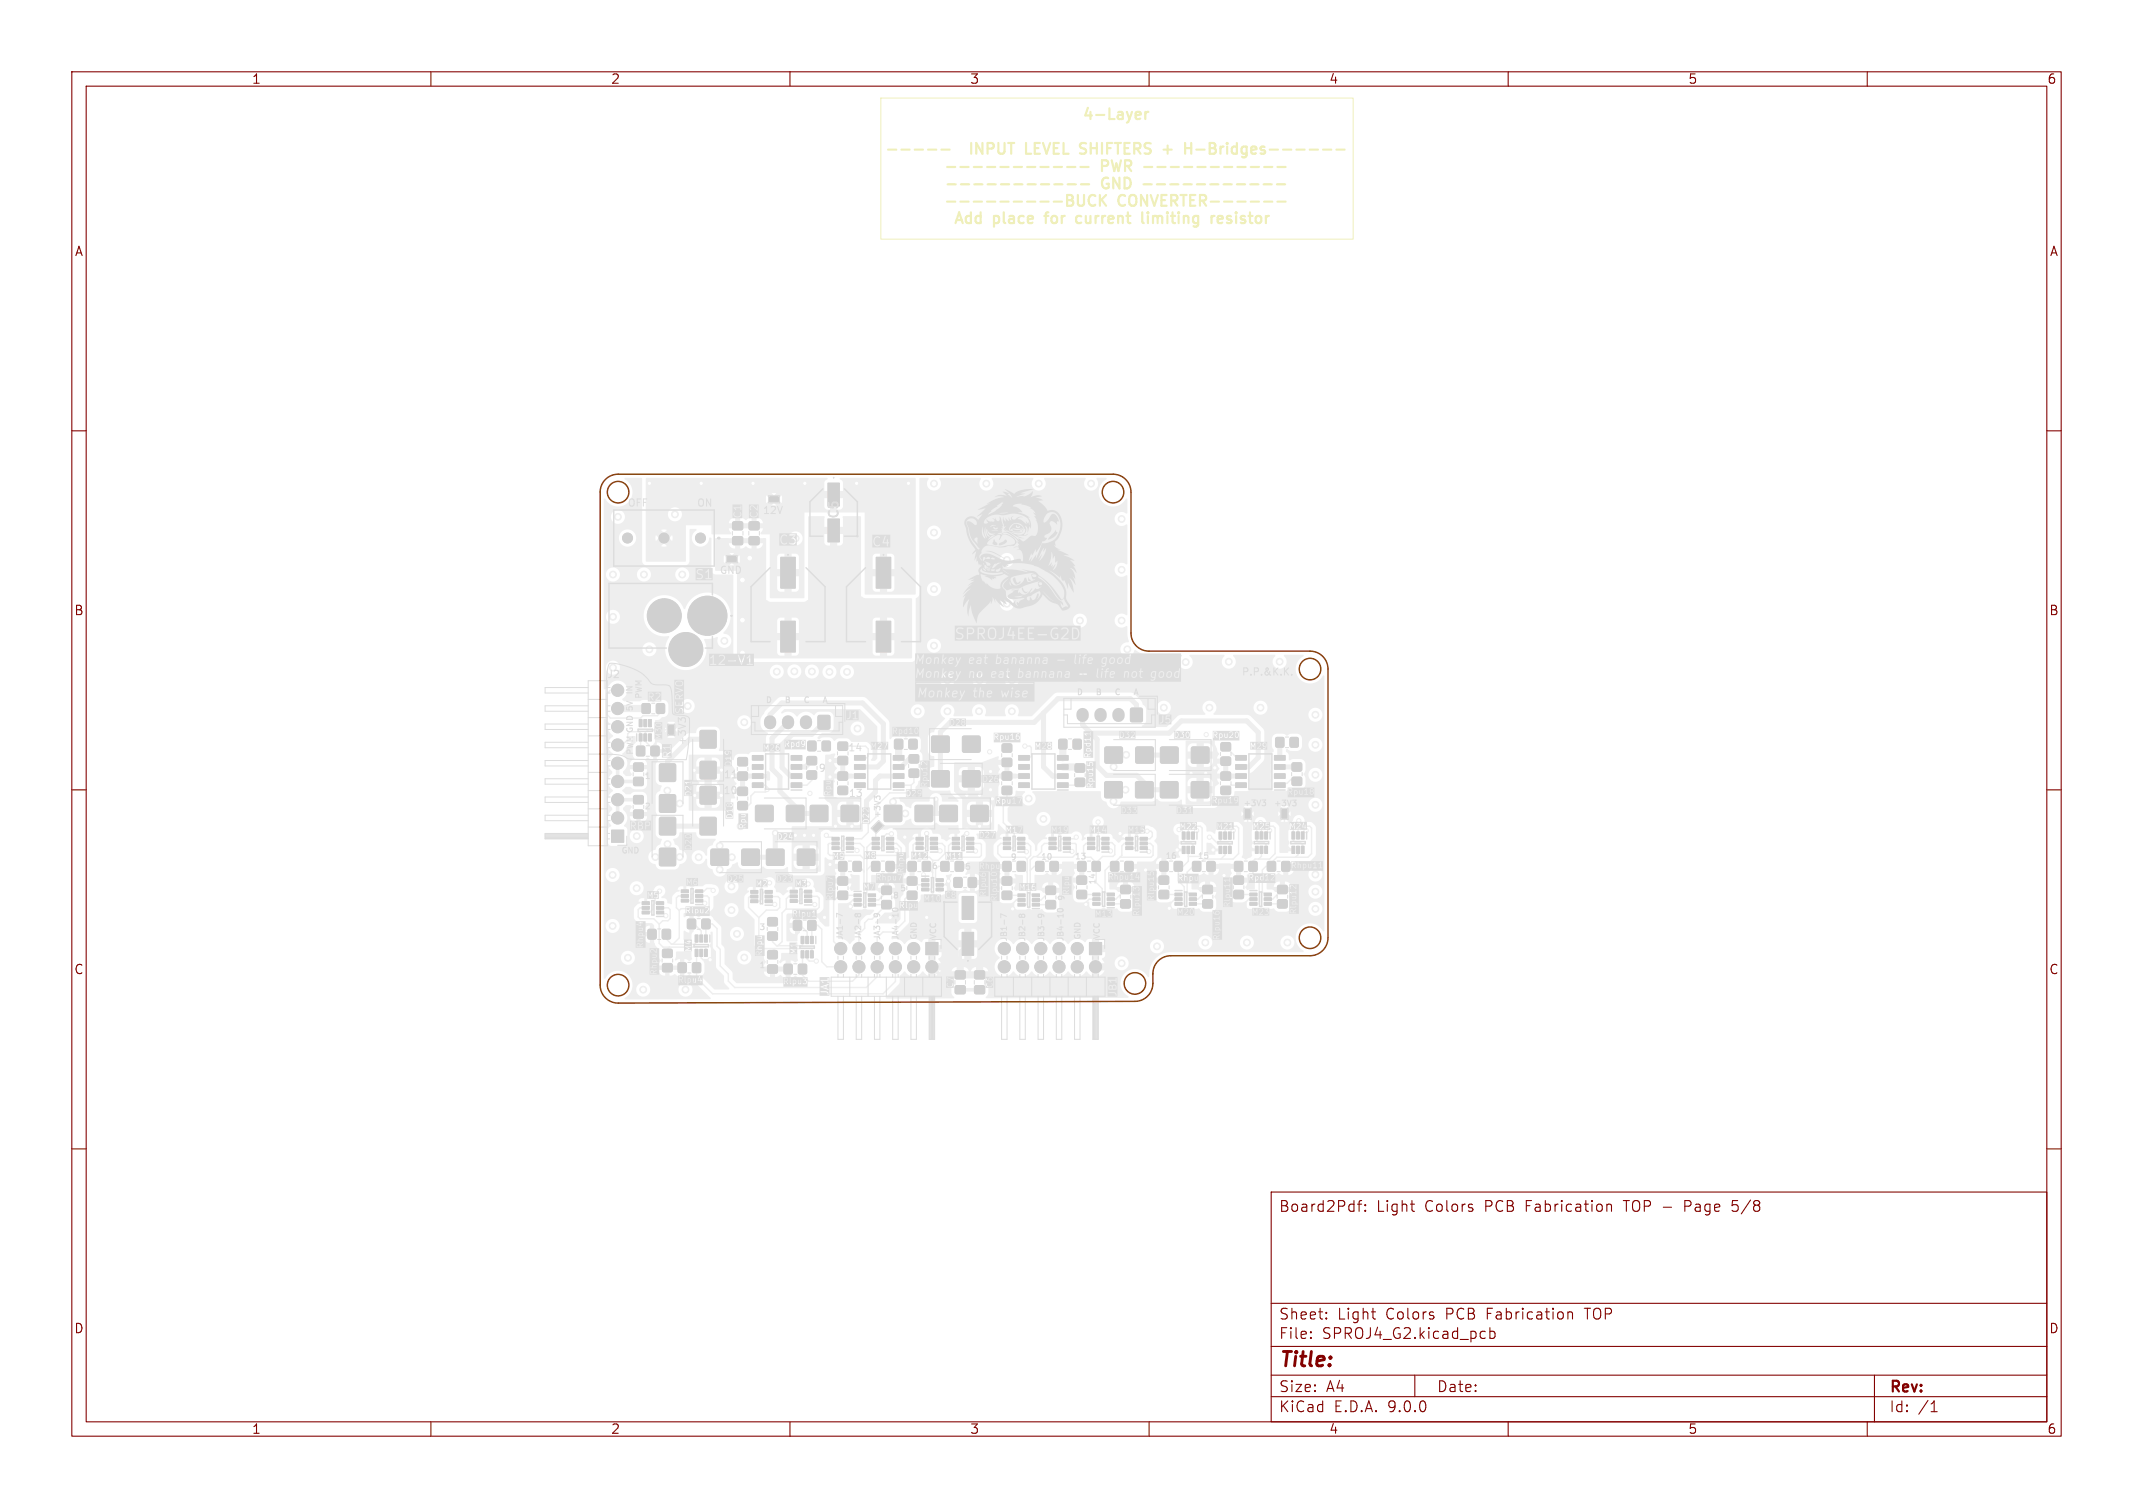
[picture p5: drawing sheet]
<svg xmlns="http://www.w3.org/2000/svg" width="297mm" height="210mm" viewBox="0 0 297 210" stroke-linecap="round" stroke-linejoin="round" font-family="sans-serif">
<defs><g id="words">
<text font-size="2.8" fill="#830000" x="178" y="190.9">Title:</text>
<g font-size="2.1" fill="#efefba">
<text x="150.5" y="16.8">4-Layer</text>
<text x="135.8" y="21.6">INPUT</text>
<text x="144" y="21.6">LEVEL SHIFTERS</text>
<text x="164.4" y="21.6">+</text>
<text x="168" y="21.6">H-Bridges------</text>
<text x="153.4" y="24">PWR</text>
<text x="153.5" y="26.4">GND</text>
<text x="155.7" y="28.9">CONVERTER------</text>
<text x="132.6" y="31.3">Add</text>
<text x="138.3" y="31.3">place</text>
<text x="146.2" y="31.3">for</text>
<text x="151" y="31.3">current</text>
<text x="160.8" y="31.3">limiting</text>
<text x="171" y="31.3">resistor</text>
</g>
<g font-size="2.1" fill="#830000">
<text x="178" y="169">Board2Pdf:</text>
<text x="191.7" y="169">Light</text>
<text x="198.4" y="169">Colors</text>
<text x="206.9" y="169">PCB</text>
<text x="212.7" y="169">Fabrication</text>
<text x="226.5" y="169">TOP -</text>
<text x="235.2" y="169">Page</text>
<text x="242" y="169">5/8</text>
<text x="178" y="184">Sheet:</text>
<text x="186.2" y="184">Light</text>
<text x="193" y="184">Colors</text>
<text x="201.5" y="184">PCB</text>
<text x="207.2" y="184">Fabrication</text>
<text x="221.1" y="184">TOP</text>
<text x="178" y="186.7">File:</text>
<text x="184.1" y="186.7">SPROJ4_G2.kicad_pcb</text>
<text x="178" y="196.9">KiCad</text>
<text x="178" y="194.1">Size:</text>
<text x="184.7" y="194.1">A4</text>
<text x="185.7" y="196.9">E.D.A.</text>
<text x="193.3" y="196.9">9.0.0</text>
<text x="200" y="194.1">Date:</text>
<text x="263" y="194.3">Rev:</text>
<text x="263" y="196.9">Id:</text>
<text x="267.1" y="196.9">/1</text>
</g>
<g font-size="1.8" fill="#830000">
<text x="35" y="11.9">1</text>
<text x="85" y="11.9">2</text>
<text x="135" y="11.9">3</text>
<text x="185" y="11.9">4</text>
<text x="235" y="11.9">5</text>
<text x="285" y="11.9">6</text>
<text x="10.3" y="35.9">A</text>
<text x="285.4" y="35.9">A</text>
<text x="10.3" y="85.9">B</text>
<text x="285.3" y="85.9">B</text>
<text x="10.3" y="135.9">C</text>
<text x="285.3" y="135.9">C</text>
<text x="10.3" y="185.9">D</text>
<text x="285.3" y="185.9">D</text>
<text x="35" y="199.9">1</text>
<text x="85" y="199.9">2</text>
<text x="135" y="199.9">3</text>
<text x="185" y="199.9">4</text>
<text x="235" y="199.9">5</text>
<text x="285" y="199.9">6</text>
</g>
<text font-size="1.8" fill="#ddd" x="117.1" y="72.4" transform="rotate(-90 117.1 72.4)">C5</text>
<text font-size="1.4" fill="#ddd" x="87.4" y="70.6">OFF</text>
<g font-size="1.1" fill="#ddd">
<text x="140.7" y="119.9">9</text>
<text x="144.9" y="119.9">10</text>
<text x="124.3" y="125.3">8</text>
<text x="129.7" y="121.2">6</text>
<text x="140.2" y="131.2" transform="rotate(-90 140.2 131.2)">JB1-7</text>
<text x="142.8" y="131.2" transform="rotate(-90 142.8 131.2)">JB2-8</text>
<text x="145.5" y="131.2" transform="rotate(-90 145.5 131.2)">JB3-9</text>
<text x="148.1" y="131.1" transform="rotate(-90 148.1 131.1)">JB4-10</text>
</g>
</g></defs>
<g fill="#eee" stroke="#eee" stroke-width=".14">
<path d="M154.2 125.7h1v.4h-1z"/>
<path d="M154.2 125h1v.4h-1z"/>
<path d="M154.2 124.4h1v.4h-1z"/>
<path d="M152.2 124.4h1v.4h-1z"/>
<path d="M152.2 125h1v.4h-1z"/>
<path d="M152.2 125.7h1v.4h-1z"/>
<path d="M167.5 123.3h.2h1.1v.2v.9l-.2 .1-1.1-.1-.1-.2z"/>
<path d="M167.5 125.3h.2h1.1v.2v.9l-.2 .1-1.1-.1-.1-.2z"/>
<path d="M178.5 112.7l.7 .1-.1 1.1h-.6z"/>
<path d="M102.8 107.6l.1-.1 1.1 .1 .1 .1-.1 .9-.1 .1-1.1-.1-.1-.2z"/>
<path d="M102.8 105.6l.1-.1 1.1 .1 .1 .1-.1 .9-.1 .1-1.1-.1-.1-.2z"/>
<path d="M91.9 113.9l.1-.1 2 .1 .1 .2-.1 2.1-.1 .1-2-.1-.1-.1z"/>
<path d="M91.9 118.2l.1-.1 2 .1 .1 .2-.1 2.1-.1 .1-2-.1-.1-.1z"/>
<path d="M89 102.2h.4v1h-.4z"/>
<path d="M89.7 102.2h.4v1h-.4z"/>
<path d="M90.3 102.2h.4v1h-.4z"/>
<path d="M90.3 100.2h.4v1h-.4z"/>
<path d="M89.7 100.2h.4v1h-.4z"/>
<path d="M89 100.2h.4v1h-.4z"/>
<path d="M106.5 125.3h1v.4h-1z"/>
<path d="M106.5 124.7h1v.4h-1z"/>
<path d="M106.5 124h1v.4h-1z"/>
<path d="M104.5 124h1v.4h-1z"/>
<path d="M104.5 124.7h1v.4h-1z"/>
<path d="M104.5 125.3h1v.4h-1z"/>
<path d="M108.7 77.6h2v4.3h-2z"/>
<path d="M108.7 86.5h2v4.3h-2z"/>
<path d="M133 120h.2h.9l.1 .2-.1 1.1-.2 .1-.9-.1v-.2z"/>
<path d="M131 120h.2h.9l.1 .2-.1 1.1-.2 .1-.9-.1v-.2z"/>
<path d="M116.8 120h.2h.9v.2v1.1l-.2 .1-.9-.1-.1-.2z"/>
<path d="M118.8 120h.2h.9v.2v1.1l-.2 .1-.9-.1-.1-.2z"/>
<path d="M118.9 124.5h1v.4h-1z"/>
<path d="M118.9 125.1h1v.4h-1z"/>
<path d="M118.9 125.8h1v.4h-1z"/>
<path d="M120.9 125.8h1v.4h-1z"/>
<path d="M120.9 125.1h1v.4h-1z"/>
<path d="M120.9 124.5h1v.4h-1z"/>
<path d="M146.3 120h.1h.9l.1 .2-.1 1.1-.2 .1-.8-.1-.1-.2z"/>
<path d="M144.3 120h.1h.9l.1 .2-.1 1.1-.2 .1-.8-.1-.1-.2z"/>
<path d="M145.7 123.5l.2-.1 1 .1 .1 .1-.1 .9-.1 .1-1.1-.1-.1-.2z"/>
<path d="M145.7 125.5l.2-.1 1 .1 .1 .1-.1 .9-.1 .1-1.1-.1-.1-.2z"/>
<path d="M96.9 125.2h1v.4h-1z"/>
<path d="M96.9 124.6h1v.4h-1z"/>
<path d="M96.9 123.9h1v.4h-1z"/>
<path d="M94.9 123.9h1v.4h-1z"/>
<path d="M94.9 124.6h1v.4h-1z"/>
<path d="M94.9 125.2h1v.4h-1z"/>
<path d="M103.3 118.3l.2-.1 2.2 .1 .1 .2-.1 2h-.2h-2.2v-.2z"/>
<path d="M99 118.3l.2-.1 2.2 .1 .1 .2-.1 2h-.2h-2.2v-.2z"/>
<path d="M115.3 67.3h1.6v3.2h-1.6z"/>
<path d="M115.3 72.3h1.6v3.2h-1.6z"/>
<path d="M139.7 120h.2h.8l.1 .2-.1 1.1-.1 .1-.9-.1-.1-.2z"/>
<path d="M141.7 120h.2h.8l.1 .2-.1 1.1-.1 .1-.9-.1-.1-.2z"/>
<path d="M116.7 122.2l.2-.1 1.1 .1v.1v.9l-.2 .1-1.1-.1-.1-.2z"/>
<path d="M116.7 124.2l.2-.1 1.1 .1v.1v.9l-.2 .1-1.1-.1-.1-.2z"/>
<path d="M150 122h.2h1l.1 .2-.1 .9-.1 .1-1.1-.1-.1-.2z"/>
<path d="M150 124h.2h1l.1 .2-.1 .9-.1 .1-1.1-.1-.1-.2z"/>
<path d="M128.3 122.4h1v.4h-1z"/>
<path d="M128.3 123h1v.4h-1z"/>
<path d="M128.3 123.7h1v.4h-1z"/>
<path d="M130.3 123.7h1v.4h-1z"/>
<path d="M130.3 123h1v.4h-1z"/>
<path d="M130.3 122.4h1v.4h-1z"/>
<path d="M123.4 120h.2h.9v.2v1.1l-.2 .1-.9-.1-.1-.2z"/>
<path d="M121.4 120h.2h.9v.2v1.1l-.2 .1-.9-.1-.1-.2z"/>
<path d="M156.1 123.3h.2h1l.1 .2-.1 .9-.1 .1-1.1-.1-.1-.2z"/>
<path d="M156.1 125.3h.2h1l.1 .2-.1 .9-.1 .1-1.1-.1-.1-.2z"/>
<path d="M177.4 109h1.6v.7h-1.6z"/>
<path d="M177.4 107.8h1.6v.6h-1.6z"/>
<path d="M177.4 106.5h1.6v.6h-1.6z"/>
<path d="M177.4 105.2h1.6v.7h-1.6z"/>
<path d="M172 105.2h1.6v.7h-1.6z"/>
<path d="M172 106.5h1.6v.6h-1.6z"/>
<path d="M172 107.8h1.6v.6h-1.6z"/>
<path d="M172 109h1.6v.7h-1.6z"/>
<path d="M93.1 101l.7 .1v1.2l-.7-.1z"/>
<path d="M176.1 115.8h.4v1h-.4z"/>
<path d="M175.4 115.8h.4v1h-.4z"/>
<path d="M174.8 115.8h.4v1h-.4z"/>
<path d="M174.8 117.8h.4v1h-.4z"/>
<path d="M175.4 117.8h.4v1h-.4z"/>
<path d="M176.1 117.8h.4v1h-.4z"/>
<path d="M133 135.2h.2h1.2v.2v.9l-.2 .1-1.2-.1v-.2z"/>
<path d="M133 137.3h.2h1.2v.2v.9h-.2h-1.2v-.2z"/>
<path d="M128.9 131.3h1.7v1.7h-1.7z"/>
<path d="M170 105.5l.2-.1 1.1 .1 .1 .2-.1 .8-.2 .1-1.1-.1v-.1z"/>
<path d="M170 103.5l.2-.1 1.1 .1 .1 .2-.1 .8-.2 .1-1.1-.1v-.1z"/>
<path d="M158.8 117.9h1v.4h-1z"/>
<path d="M158.8 117.3h1v.4h-1z"/>
<path d="M158.8 116.6h1v.4h-1z"/>
<path d="M156.8 116.6h1v.4h-1z"/>
<path d="M156.8 117.3h1v.4h-1z"/>
<path d="M156.8 117.9h1v.4h-1z"/>
<path d="M91.9 106.4h.1h2l.1 .2-.1 2.2-.1 .1-2-.1-.1-.2z"/>
<path d="M91.9 110.7h.1h2l.1 .2-.1 2.2-.1 .1-2-.1-.1-.2z"/>
<path d="M139.6 122.2l.2-.1 1 .1 .1 .1-.1 .9-.1 .1-1.1-.1-.1-.2z"/>
<path d="M139.6 124.2l.2-.1 1 .1 .1 .1-.1 .9-.1 .1-1.1-.1-.1-.2z"/>
<path d="M97.5 106.1l.2-.1 2 .1v.2v2.1l-.2 .1-2-.1-.1-.1z"/>
<path d="M97.5 101.8l.2-.1 2 .1v.2v2.1l-.2 .1-2-.1-.1-.1z"/>
<path d="M134.6 117.9h1v.4h-1z"/>
<path d="M134.6 117.3h1v.4h-1z"/>
<path d="M134.6 116.6h1v.4h-1z"/>
<path d="M132.6 116.6h1v.4h-1z"/>
<path d="M132.6 117.3h1v.4h-1z"/>
<path d="M132.6 117.9h1v.4h-1z"/>
<path d="M97.5 109.6l.2-.1 2 .1v.2v2.1l-.2 .1-2-.1-.1-.1z"/>
<path d="M97.5 113.9l.2-.1 2 .1v.2v2.1l-.2 .1-2-.1-.1-.1z"/>
<path d="M123.4 117.9h1v.4h-1z"/>
<path d="M123.4 117.3h1v.4h-1z"/>
<path d="M123.4 116.6h1v.4h-1z"/>
<path d="M121.4 116.6h1v.4h-1z"/>
<path d="M121.4 117.3h1v.4h-1z"/>
<path d="M121.4 117.9h1v.4h-1z"/>
<path d="M156.7 120h.2h.8l.1 .2-.1 1.1-.1 .1-.9-.1-.1-.2z"/>
<path d="M154.7 120h.2h.8l.1 .2-.1 1.1-.1 .1-.9-.1-.1-.2z"/>
<path d="M106.9 134.4h.2h1.1l.1 .2-.1 .9-.2 .1-1.1-.1v-.2z"/>
<path d="M106.9 132.4h.2h1.1l.1 .2-.1 .9-.2 .1-1.1-.1v-.2z"/>
<path d="M98.1 130.2h.4v1h-.4z"/>
<path d="M97.4 130.2h.4v1h-.4z"/>
<path d="M96.8 130.2h.4v1h-.4z"/>
<path d="M96.8 132.2h.4v1h-.4z"/>
<path d="M97.4 132.2h.4v1h-.4z"/>
<path d="M98.1 132.2h.4v1h-.4z"/>
<path d="M112.8 130.4h.4v1h-.4z"/>
<path d="M112.2 130.4h.4v1h-.4z"/>
<path d="M111.5 130.4h.4v1h-.4z"/>
<path d="M111.5 132.4h.4v1h-.4z"/>
<path d="M112.2 132.4h.4v1h-.4z"/>
<path d="M112.8 132.4h.4v1h-.4z"/>
<path d="M139.6 105.6h.2h1l.1 .2-.1 .9-.1 .1-1.1-.1-.1-.2z"/>
<path d="M139.6 103.6h.2h1l.1 .2-.1 .9-.1 .1-1.1-.1-.1-.2z"/>
<path d="M157.5 98.7l.1-.1 1.4 .1 .1 .1-.1 1.7h-.2h-1.3l-.1-.2z"/>
<path d="M101.3 77.5h1.2v.7h-1.2z"/>
<path d="M109.5 112.2l.2-.1 2.2 .1 .1 .2-.1 2h-.2h-2.2v-.2z"/>
<path d="M105.2 112.2l.2-.1 2.2 .1 .1 .2-.1 2h-.2h-2.2v-.2z"/>
<path d="M147.2 109h1.5v.7h-1.5z"/>
<path d="M147.2 107.8h1.5v.6h-1.5z"/>
<path d="M147.2 106.5h1.5v.6h-1.5z"/>
<path d="M147.2 105.2h1.5v.7h-1.5z"/>
<path d="M141.8 105.2h1.5v.7h-1.5z"/>
<path d="M141.8 106.5h1.5v.6h-1.5z"/>
<path d="M141.8 107.8h1.5v.6h-1.5z"/>
<path d="M141.8 109h1.5v.7h-1.5z"/>
<path d="M102.1 72.7l.1-.1 1.2 .1v.2v.8l-.2 .1-1.1-.1-.1-.1z"/>
<path d="M102.1 74.8l.1-.1 1.2 .1v.2v.8l-.2 .1-1.1-.1-.1-.2z"/>
<path d="M126.6 107.2l.2-.1 1.1 .1 .1 .1-.1 .9-.2 .1-1.1-.1v-.2z"/>
<path d="M126.6 105.2l.2-.1 1.1 .1 .1 .1-.1 .9-.2 .1-1.1-.1v-.2z"/>
<path d="M90.3 129.5l.1-.1 .9 .1 .1 .2-.1 1-.2 .1-.8-.1-.1-.1z"/>
<path d="M92.3 129.5l.1-.1 .9 .1 .1 .2-.1 1-.2 .1-.8-.1-.1-.1z"/>
<path d="M174 124.4h1v.4h-1z"/>
<path d="M174 125h1v.4h-1z"/>
<path d="M174 125.7h1v.4h-1z"/>
<path d="M176 125.7h1v.4h-1z"/>
<path d="M176 125h1v.4h-1z"/>
<path d="M176 124.4h1v.4h-1z"/>
<path d="M129.8 102.6l.1-.1 2.2 .1 .1 .1-.1 2-.2 .1-2.1-.1-.1-.2z"/>
<path d="M134.1 102.6l.1-.1 2.2 .1 .1 .1-.1 2-.2 .1-2.1-.1-.1-.2z"/>
<path d="M104.3 72.7l.2-.1 1.2 .1v.2v.8l-.2 .1-1.2-.1v-.1z"/>
<path d="M104.3 74.8l.2-.1 1.2 .1v.2v.8l-.2 .1-1.2-.1v-.2z"/>
<path d="M112.5 103.3l.2-.1 .9 .1v.1v1.1l-.2 .1-.9-.1-.1-.2z"/>
<path d="M114.5 103.3l.2-.1 .9 .1v.1v1.1l-.2 .1-.9-.1-.1-.2z"/>
<path d="M158.2 108.9l.1-.1 2.2 .1 .1 .2-.1 2h-.2h-2.1l-.1-.2z"/>
<path d="M153.9 108.9l.1-.1 2.2 .1 .1 .2-.1 2h-.2h-2.1l-.1-.2z"/>
<path d="M161.5 120h.2h.9l.1 .2-.1 1.1-.2 .1-.9-.1v-.2z"/>
<path d="M163.5 120h.2h.9l.1 .2-.1 1.1-.2 .1-.9-.1v-.2z"/>
<path d="M181.2 115.8h.4v1h-.4z"/>
<path d="M180.5 115.8h.4v1h-.4z"/>
<path d="M179.9 115.8h.4v1h-.4z"/>
<path d="M179.9 117.8h.4v1h-.4z"/>
<path d="M180.5 117.8h.4v1h-.4z"/>
<path d="M181.2 117.8h.4v1h-.4z"/>
<path d="M110.2 109h1.5v.7h-1.5z"/>
<path d="M110.2 107.8h1.5v.6h-1.5z"/>
<path d="M110.2 106.5h1.5v.6h-1.5z"/>
<path d="M110.2 105.2h1.5v.7h-1.5z"/>
<path d="M104.8 105.2h1.5v.7h-1.5z"/>
<path d="M104.8 106.5h1.5v.6h-1.5z"/>
<path d="M104.8 107.8h1.5v.6h-1.5z"/>
<path d="M104.8 109h1.5v.7h-1.5z"/>
<path d="M134.1 107.4l.1-.1 2.2 .1 .1 .2-.1 1.9-.2 .1-2.1-.1-.1-.1z"/>
<path d="M129.8 107.4l.1-.1 2.2 .1 .1 .2-.1 1.9-.2 .1-2.1-.1-.1-.1z"/>
<path d="M114 99.7l.1-.1 1.4 .1 .1 .2-.1 1.6-.2 .1-1.3-.1-.1-.2z"/>
<path d="M135.2 112.2l.2-.1 2.2 .1v.2v2h-.2h-2.2l-.1-.2z"/>
<path d="M130.9 112.2l.2-.1 2.2 .1v.2v2h-.2h-2.2l-.1-.2z"/>
<path d="M85.1 115.6h1.8v1.7h-1.8z"/>
<path d="M126.4 122.2l.2-.1 1 .1 .1 .1-.1 .9-.2 .1-1-.1-.1-.2z"/>
<path d="M126.4 124.2l.2-.1 1 .1 .1 .1-.1 .9-.2 .1-1-.1-.1-.2z"/>
<path d="M161.4 122h.2h1.1l.1 .2-.1 .9-.2 .1-1.1-.1v-.2z"/>
<path d="M161.4 124h.2h1.1l.1 .2-.1 .9-.2 .1-1.1-.1v-.2z"/>
<path d="M171.9 120h.2h.9l.1 .2-.1 1.1-.2 .1-.9-.1v-.2z"/>
<path d="M173.9 120h.2h.9l.1 .2-.1 1.1-.2 .1-.9-.1v-.2z"/>
<path d="M177.9 123.3h.2h1.1l.1 .2-.1 .9-.2 .1-1.1-.1v-.2z"/>
<path d="M177.9 125.3h.2h1.1l.1 .2-.1 .9-.2 .1-1.1-.1v-.2z"/>
<path d="M141.7 117.9h1v.4h-1z"/>
<path d="M141.7 117.3h1v.4h-1z"/>
<path d="M141.7 116.6h1v.4h-1z"/>
<path d="M139.7 116.6h1v.4h-1z"/>
<path d="M139.7 117.3h1v.4h-1z"/>
<path d="M139.7 117.9h1v.4h-1z"/>
<path d="M117.8 117.9h1v.4h-1z"/>
<path d="M117.8 117.3h1v.4h-1z"/>
<path d="M117.8 116.6h1v.4h-1z"/>
<path d="M115.8 116.6h1v.4h-1z"/>
<path d="M115.8 117.3h1v.4h-1z"/>
<path d="M115.8 117.9h1v.4h-1z"/>
<path d="M165.9 104.1l.2-.1 2.2 .1 .1 .2-.1 1.9-.2 .1-2.2-.1v-.1z"/>
<path d="M161.6 104.1l.2-.1 2.2 .1 .1 .2-.1 1.9-.2 .1-2.2-.1v-.1z"/>
<path d="M143.7 125.8h1v.4h-1z"/>
<path d="M143.7 125.1h1v.4h-1z"/>
<path d="M143.7 124.5h1v.4h-1z"/>
<path d="M141.7 124.5h1v.4h-1z"/>
<path d="M141.7 125.1h1v.4h-1z"/>
<path d="M141.7 125.8h1v.4h-1z"/>
<path d="M168.1 120h.2h.9v.2v1.1l-.2 .1-.9-.1-.1-.2z"/>
<path d="M166.1 120h.2h.9v.2v1.1l-.2 .1-.9-.1-.1-.2z"/>
<path d="M89.4 98h.2h.9l.1 .2-.1 1.1-.2 .1-.9-.1v-.2z"/>
<path d="M91.4 98h.2h.9l.1 .2-.1 1.1-.2 .1-.9-.1v-.2z"/>
<path d="M177.7 102.8l.2-.1 .8 .1 .1 .1-.1 1.1-.2 .1-.8-.1-.1-.2z"/>
<path d="M179.7 102.8l.1-.1 .9 .1 .1 .1-.1 1.1-.1 .1-.9-.1-.1-.2z"/>
<path d="M171.8 122h.2h1.1l.1 .2-.1 .9-.2 .1-1.1-.1v-.2z"/>
<path d="M171.8 124h.2h1.1l.1 .2-.1 .9-.2 .1-1.1-.1v-.2z"/>
<path d="M153.4 117.9h1v.4h-1z"/>
<path d="M153.4 117.3h1v.4h-1z"/>
<path d="M153.4 116.6h1v.4h-1z"/>
<path d="M151.4 116.6h1v.4h-1z"/>
<path d="M151.4 117.3h1v.4h-1z"/>
<path d="M151.4 117.9h1v.4h-1z"/>
<path d="M127.5 112.2l.1-.1 2.2 .1 .1 .2-.1 2h-.2h-2.1l-.1-.2z"/>
<path d="M123.2 112.2l.1-.1 2.2 .1 .1 .2-.1 2h-.2h-2.1l-.1-.2z"/>
<path d="M124.4 109h1.5v.7h-1.5z"/>
<path d="M124.4 107.8h1.5v.6h-1.5z"/>
<path d="M124.4 106.5h1.5v.6h-1.5z"/>
<path d="M124.4 105.2h1.5v.7h-1.5z"/>
<path d="M119 105.2h1.5v.7h-1.5z"/>
<path d="M119 106.5h1.5v.6h-1.5z"/>
<path d="M119 107.8h1.5v.6h-1.5z"/>
<path d="M119 109h1.5v.7h-1.5z"/>
<path d="M109.2 134.3h.2h.9v.2v1.1l-.2 .1-.9-.1-.1-.2z"/>
<path d="M111.2 134.3h.2h.9v.2v1.1l-.2 .1-.9-.1-.1-.2z"/>
<path d="M122.8 123.5l.2-.1 1.1 .1v.1v.9l-.2 .1-1.1-.1-.1-.2z"/>
<path d="M122.8 125.5l.2-.1 1.1 .1v.1v.9l-.2 .1-1.1-.1-.1-.2z"/>
<path d="M116.7 105.4l.2-.1 1.1 .1v.2v.8l-.2 .1-1.1-.1-.1-.1z"/>
<path d="M116.7 103.4l.2-.1 1.1 .1v.2v.8l-.2 .1-1.1-.1-.1-.1z"/>
<path d="M163.6 124.4h1v.4h-1z"/>
<path d="M163.6 125h1v.4h-1z"/>
<path d="M163.6 125.7h1v.4h-1z"/>
<path d="M165.6 125.7h1v.4h-1z"/>
<path d="M165.6 125h1v.4h-1z"/>
<path d="M165.6 124.4h1v.4h-1z"/>
<path d="M106.9 127.8h.2h1.1l.1 .2-.1 .9-.2 .1-1.1-.1v-.2z"/>
<path d="M106.9 129.8h.2h1.1l.1 .2-.1 .9-.2 .1-1.1-.1v-.2z"/>
<path d="M151.7 131.3h1.7v1.7h-1.7z"/>
<path d="M158.2 104.1l.2-.1 2.1 .1 .1 .2-.1 1.9-.1 .1-2.2-.1-.1-.1z"/>
<path d="M153.9 104.1l.2-.1 2.1 .1 .1 .2-.1 1.9-.1 .1-2.2-.1-.1-.1z"/>
<path d="M121.6 115.3l.7-.8 .5 .4-.8 .9-.4-.4z"/>
<path d="M149.7 108.4h.2h1.1l.1 .2-.1 .9-.2 .1-1.1-.1v-.2z"/>
<path d="M149.7 106.4h.2h1.1l.1 .2-.1 .9-.2 .1-1.1-.1v-.2z"/>
<path d="M134.9 122.3l.1-.1 .9 .1 .1 .1-.1 1.1-.2 .1-.8-.1-.1-.2z"/>
<path d="M132.9 122.3l.1-.1 .9 .1 .1 .1-.1 1.1-.2 .1-.8-.1-.1-.2z"/>
<path d="M92.3 134.2h.2h1.1v.2v.9l-.2 .1-1.1-.1-.1-.2z"/>
<path d="M92.3 132.2h.2h1.1v.2v.9l-.2 .1-1.1-.1-.1-.2z"/>
<path d="M126.5 120h.1h.9l.1 .2-.1 1.1-.1 .1-.9-.1-.1-.2z"/>
<path d="M128.5 120h.1h.9l.1 .2-.1 1.1-.2 .1-.8-.1-.1-.2z"/>
<path d="M95.8 128h.1h.9l.1 .2-.1 1.1-.2 .1-.8-.1-.1-.2z"/>
<path d="M97.8 128h.1h.9l.1 .2-.1 1.1-.2 .1-.8-.1-.1-.2z"/>
<path d="M148.1 117.9h1v.4h-1z"/>
<path d="M148.1 117.3h1v.4h-1z"/>
<path d="M148.1 116.6h1v.4h-1z"/>
<path d="M146.1 116.6h1v.4h-1z"/>
<path d="M146.1 117.3h1v.4h-1z"/>
<path d="M146.1 117.9h1v.4h-1z"/>
<path d="M139.6 107.6l.2-.1 1 .1 .1 .1-.1 .9-.1 .1-1.1-.1-.1-.2z"/>
<path d="M139.6 109.6l.2-.1 1 .1 .1 .1-.1 .9-.1 .1-1.1-.1-.1-.2z"/>
<path d="M107.2 69.2h1.1l.1 .6-1.2 .1z"/>
<path d="M124.6 103l.2-.1 .9 .1v.2v1.1h-.2h-.9l-.1-.2z"/>
<path d="M126.6 103l.2-.1 .9 .1v.2v1.1h-.2h-.9l-.1-.2z"/>
<path d="M91.4 126.9h1v.4h-1z"/>
<path d="M91.4 126.2h1v.4h-1z"/>
<path d="M91.4 125.6h1v.4h-1z"/>
<path d="M89.4 125.6h1v.4h-1z"/>
<path d="M89.4 126.2h1v.4h-1z"/>
<path d="M89.4 126.9h1v.4h-1z"/>
<path d="M165.9 115.9h.4v1h-.4z"/>
<path d="M165.3 115.9h.4v1h-.4z"/>
<path d="M164.6 115.9h.4v1h-.4z"/>
<path d="M164.6 117.9h.4v1h-.4z"/>
<path d="M165.3 117.9h.4v1h-.4z"/>
<path d="M165.9 117.9h.4v1h-.4z"/>
<path d="M134 129.8h1.6v3.2h-1.6z"/>
<path d="M134 124.8h1.6v3.2h-1.6z"/>
<path d="M150.1 120h.2h.9v.2v1.1l-.2 .1-.9-.1-.1-.2z"/>
<path d="M152.1 120h.2h.9v.2v1.1l-.2 .1-.9-.1-.1-.2z"/>
<path d="M102.8 109.7l.1-.1 1.1 .1 .1 .2-.1 .8-.1 .1-1.1-.1-.1-.1z"/>
<path d="M102.8 111.7l.1-.1 1.1 .1 .1 .2-.1 .8-.1 .1-1.1-.1-.1-.1z"/>
<path d="M90.7 104l.1-.1 .9 .1 .1 .1-.1 1.1-.1 .1-.9-.1-.1-.2z"/>
<path d="M88.7 104l.2-.1 .8 .1 .1 .1-.1 1.1-.1 .1-.9-.1-.1-.2z"/>
<path d="M94.5 134.1h.1h.9l.1 .2-.1 1.1-.2 .1-.8-.1-.1-.2z"/>
<path d="M96.5 134.1h.1h.9l.1 .2-.1 1.1-.2 .1-.8-.1-.1-.2z"/>
<path d="M88.3 108.3l.2-.1 1 .1 .1 .2-.1 .9h-.2h-1l-.1-.2z"/>
<path d="M88.3 106.3l.2-.1 1 .1 .1 .2-.1 .9h-.2h-1l-.1-.2z"/>
<path d="M88.3 112.8h.2h1l.1 .2-.1 .9-.2 .1-1-.1-.1-.2z"/>
<path d="M88.3 110.8h.2h1l.1 .2-.1 .9-.2 .1-1-.1-.1-.2z"/>
<path d="M116.7 107.6l.2-.1 1.1 .1v.1v.9l-.2 .1-1.1-.1-.1-.2z"/>
<path d="M116.7 109.6l.2-.1 1.1 .1v.1v.9l-.2 .1-1.1-.1-.1-.2z"/>
<path d="M110.5 128.2h.2h.9v.2v1.1l-.2 .1-.9-.1-.1-.2z"/>
<path d="M112.5 128.2h.2h.9v.2v1.1l-.2 .1-.9-.1-.1-.2z"/>
<path d="M171 115.9h.4v1h-.4z"/>
<path d="M170.4 115.9h.4v1h-.4z"/>
<path d="M169.7 115.9h.4v1h-.4z"/>
<path d="M169.7 117.9h.4v1h-.4z"/>
<path d="M170.4 117.9h.4v1h-.4z"/>
<path d="M171 117.9h.4v1h-.4z"/>
<path d="M135.7 135.2h.2h1.2v.2v.9l-.2 .1-1.2-.1v-.2z"/>
<path d="M135.7 137.3h.2h1.2v.2v.9h-.2h-1.2v-.2z"/>
<path d="M173.4 112.7l.7 .1-.1 1.1h-.6z"/>
<path d="M111.1 118.3l.2-.1 2.1 .1 .1 .2-.1 2h-.2h-2.1l-.1-.2z"/>
<path d="M106.8 118.3l.2-.1 2.1 .1 .1 .2-.1 2h-.2h-2.1l-.1-.2z"/>
<path d="M129.5 117.9h1v.4h-1z"/>
<path d="M129.5 117.3h1v.4h-1z"/>
<path d="M129.5 116.6h1v.4h-1z"/>
<path d="M127.5 116.6h1v.4h-1z"/>
<path d="M127.5 117.3h1v.4h-1z"/>
<path d="M127.5 117.9h1v.4h-1z"/>
<path d="M117.2 112.2l.1-.1 2.2 .1 .1 .2-.1 2h-.2h-2.1l-.1-.2z"/>
<path d="M112.9 112.2l.1-.1 2.2 .1 .1 .2-.1 2h-.2h-2.1l-.1-.2z"/>
<path d="M170 107.6l.2-.1 1.1 .1 .1 .1-.1 .9-.2 .1-1.1-.1v-.2z"/>
<path d="M170 109.6l.2-.1 1.1 .1 .1 .1-.1 .9-.2 .1-1.1-.1v-.2z"/>
<path d="M147.5 103l.1-.1 .9 .1 .1 .2-.1 1.1h-.2h-.8l-.1-.2z"/>
<path d="M149.5 103l.1-.1 .9 .1 .1 .2-.1 1.1h-.2h-.8l-.1-.2z"/>
<path d="M180 108.3l.1-.1 1.1 .1 .1 .2-.1 .8-.2 .1-1-.1-.1-.1z"/>
<path d="M180 106.3l.1-.1 1.1 .1 .1 .2-.1 .8-.2 .1-1-.1-.1-.1z"/>
<path d="M112.4 107.4l.2-.1 1.1 .1v.2v.9h-.2h-1.1l-.1-.2z"/>
<path d="M112.4 105.4l.2-.1 1.1 .1v.2v.9h-.2h-1.1l-.1-.2z"/>
<path d="M112 125.3h1v.4h-1z"/>
<path d="M112 124.6h1v.4h-1z"/>
<path d="M112 124h1v.4h-1z"/>
<path d="M110 124h1v.4h-1z"/>
<path d="M110 124.6h1v.4h-1z"/>
<path d="M110 125.3h1v.4h-1z"/>
<path d="M165.9 108.9l.2-.1 2.2 .1 .1 .2-.1 2h-.2h-2.2v-.2z"/>
<path d="M161.6 108.9l.2-.1 2.2 .1v.2v2h-.2h-2.2l-.1-.2z"/>
<path d="M122 77.6h2v4.3h-2z"/>
<path d="M122 86.5h2v4.3h-2z"/>
<path d="M178.5 120h.2h.9v.2v1.1l-.2 .1-.9-.1-.1-.2z"/>
<path d="M176.5 120h.2h.9v.2v1.1l-.2 .1-.9-.1-.1-.2z"/>
<circle cx="129.8" cy="134.6" r=".85"/>
<circle cx="127.2" cy="132.1" r=".85"/>
<circle cx="127.2" cy="134.6" r=".85"/>
<circle cx="124.7" cy="132.1" r=".85"/>
<circle cx="124.7" cy="134.6" r=".85"/>
<circle cx="122.1" cy="132.1" r=".85"/>
<circle cx="122.1" cy="134.6" r=".85"/>
<circle cx="119.6" cy="132.1" r=".85"/>
<circle cx="119.6" cy="134.6" r=".85"/>
<circle cx="117.1" cy="132.1" r=".85"/>
<circle cx="117.1" cy="134.6" r=".85"/>
<circle cx="97.5" cy="74.9" r=".7"/>
<circle cx="92.5" cy="74.9" r=".7"/>
<circle cx="87.4" cy="74.9" r=".7"/>
<circle cx="86" cy="113.9" r=".85"/>
<circle cx="86" cy="111.4" r=".85"/>
<circle cx="86" cy="108.8" r=".85"/>
<circle cx="86" cy="106.3" r=".85"/>
<circle cx="86" cy="103.7" r=".85"/>
<circle cx="86" cy="101.2" r=".85"/>
<circle cx="86" cy="98.7" r=".85"/>
<circle cx="86" cy="96.1" r=".85"/>
<circle cx="98.5" cy="85.8" r="2.73"/>
<circle cx="92.5" cy="85.8" r="2.37"/>
<circle cx="95.5" cy="90.5" r="2.37"/>
<circle cx="152.5" cy="134.6" r=".85"/>
<circle cx="150" cy="132.1" r=".85"/>
<circle cx="150" cy="134.6" r=".85"/>
<circle cx="147.5" cy="132.1" r=".85"/>
<circle cx="147.5" cy="134.6" r=".85"/>
<circle cx="144.9" cy="132.1" r=".85"/>
<circle cx="144.9" cy="134.6" r=".85"/>
<circle cx="142.4" cy="132.1" r=".85"/>
<circle cx="142.4" cy="134.6" r=".85"/>
<circle cx="139.8" cy="132.1" r=".85"/>
<circle cx="139.8" cy="134.6" r=".85"/>
<circle cx="129" cy="127.8" r=".3"/>
<circle cx="140.2" cy="122.7" r=".3"/>
<circle cx="126" cy="116.6" r=".3"/>
<circle cx="150.6" cy="122.6" r=".3"/>
<circle cx="113.7" cy="133.8" r=".3"/>
<circle cx="115.1" cy="116.3" r=".3"/>
<circle cx="124" cy="127.8" r=".3"/>
<circle cx="168.9" cy="118.4" r=".3"/>
<circle cx="115.6" cy="120.4" r=".3"/>
<circle cx="162.8" cy="126.5" r=".3"/>
<circle cx="127" cy="122.7" r=".3"/>
<circle cx="132.1" cy="122.7" r=".25"/>
<circle cx="95" cy="134.8" r=".3"/>
<circle cx="98.9" cy="133.7" r=".3"/>
<circle cx="141" cy="126.6" r=".3"/>
<circle cx="156" cy="116.1" r=".3"/>
<circle cx="170.4" cy="121.9" r=".3"/>
<circle cx="109.7" cy="135" r=".3"/>
<circle cx="162.1" cy="122.6" r=".3"/>
<circle cx="135.4" cy="122.9" r=".25"/>
<circle cx="114.8" cy="127.8" r=".3"/>
<circle cx="151.2" cy="125.9" r=".3"/>
<circle cx="118.4" cy="126.2" r=".3"/>
<circle cx="117.3" cy="122.7" r=".3"/>
<circle cx="107.6" cy="128.4" r=".3"/>
<circle cx="159.5" cy="121.2" r=".3"/>
<circle cx="163.9" cy="118.4" r=".3"/>
<circle cx="127" cy="126.2" r=".3"/>
<circle cx="102" cy="108.1" r=".25"/>
<circle cx="137.9" cy="108.7" r=".3"/>
<circle cx="112" cy="116.3" r=".3"/>
<circle cx="112.1" cy="67.3" r=".3"/>
<circle cx="97.6" cy="67.3" r=".3"/>
<circle cx="96.7" cy="110.8" r=".25"/>
<circle cx="137.9" cy="107.4" r=".3"/>
<circle cx="126.5" cy="67.3" r=".3"/>
<circle cx="136.4" cy="110.7" r=".3"/>
<circle cx="110.7" cy="116.3" r=".3"/>
<circle cx="136.4" cy="115.1" r=".3"/>
<circle cx="138.2" cy="111.3" r=".3"/>
<circle cx="119.7" cy="108.1" r=".3"/>
<circle cx="137.9" cy="110" r=".3"/>
<circle cx="169.2" cy="106.9" r=".3"/>
<circle cx="102" cy="110.2" r=".25"/>
<circle cx="118.6" cy="115.1" r=".3"/>
<circle cx="167.9" cy="107.7" r=".3"/>
<circle cx="142.6" cy="108.1" r=".3"/>
<circle cx="116.3" cy="115.1" r=".3"/>
<circle cx="115.6" cy="105.9" r=".3"/>
<circle cx="116.1" cy="68.9" r=".48"/>
<circle cx="100.4" cy="110.8" r=".25"/>
<circle cx="90.4" cy="67.3" r=".3"/>
<circle cx="165.8" cy="107.7" r=".3"/>
<circle cx="104.9" cy="67.3" r=".3"/>
<circle cx="101.2" cy="112.6" r=".25"/>
<circle cx="115.6" cy="108.2" r=".3"/>
<circle cx="172.8" cy="108.1" r=".3"/>
<circle cx="134.6" cy="110.7" r=".3"/>
<circle cx="113.3" cy="116.3" r=".3"/>
<circle cx="96.7" cy="107.3" r=".25"/>
<circle cx="119.3" cy="67.3" r=".3"/>
<circle cx="100.4" cy="107.3" r=".25"/>
<circle cx="95.4" cy="137.8" r=".48"/>
<circle cx="103.4" cy="80.8" r=".47"/>
<circle cx="104.4" cy="77.7" r=".47"/>
<circle cx="161.1" cy="131.8" r=".47"/>
<circle cx="178.2" cy="103.4" r=".3"/>
<circle cx="142.9" cy="118.6" r=".3"/>
<circle cx="130" cy="67.4" r=".48"/>
<circle cx="137.3" cy="67.4" r=".48"/>
<circle cx="127.8" cy="99.1" r=".47"/>
<circle cx="94.7" cy="119.4" r=".47"/>
<circle cx="149.3" cy="118.6" r=".3"/>
<circle cx="140.9" cy="99.1" r=".47"/>
<circle cx="165.1" cy="92.2" r=".47"/>
<circle cx="173.6" cy="131.3" r=".47"/>
<circle cx="155.1" cy="105.2" r=".47"/>
<circle cx="135.8" cy="118.5" r=".3"/>
<circle cx="156.2" cy="134.2" r=".47"/>
<circle cx="156.8" cy="105.1" r=".47"/>
<circle cx="183.2" cy="121.8" r=".47"/>
<circle cx="136.3" cy="99.1" r=".47"/>
<circle cx="107.9" cy="125.9" r=".3"/>
<circle cx="154.6" cy="118.5" r=".3"/>
<circle cx="150.4" cy="86.4" r=".47"/>
<circle cx="156.2" cy="79.3" r=".48"/>
<circle cx="85.4" cy="80" r=".47"/>
<circle cx="180.6" cy="106.8" r=".3"/>
<circle cx="110.9" cy="105.5" r=".3"/>
<circle cx="134.8" cy="126.4" r=".48"/>
<circle cx="86" cy="72" r=".47"/>
<circle cx="156.2" cy="72.3" r=".47"/>
<circle cx="103.6" cy="100.6" r=".47"/>
<circle cx="101.9" cy="126.7" r=".47"/>
<circle cx="183.2" cy="124.2" r=".47"/>
<circle cx="113.4" cy="126" r=".3"/>
<circle cx="183.2" cy="126.6" r=".47"/>
<circle cx="101.9" cy="123.4" r=".47"/>
<circle cx="156.7" cy="110" r=".47"/>
<circle cx="101.9" cy="119.4" r=".47"/>
<circle cx="130" cy="82" r=".47"/>
<circle cx="95" cy="80" r=".47"/>
<circle cx="148" cy="103.6" r=".3"/>
<circle cx="157" cy="90.4" r=".47"/>
<circle cx="178.2" cy="92.1" r=".47"/>
<circle cx="143.2" cy="111.2" r=".47"/>
<circle cx="85.4" cy="93" r=".47"/>
<circle cx="103.4" cy="90.9" r=".47"/>
<circle cx="124.3" cy="113.3" r=".47"/>
<circle cx="155" cy="111.6" r=".48"/>
<circle cx="156.2" cy="86.4" r=".47"/>
<circle cx="130.9" cy="118.5" r=".3"/>
<circle cx="176.8" cy="115.7" r=".3"/>
<circle cx="126.1" cy="113.3" r=".47"/>
<circle cx="130" cy="89.9" r=".47"/>
<circle cx="88.6" cy="123.7" r=".47"/>
<circle cx="85.3" cy="121.8" r=".47"/>
<circle cx="131.9" cy="94.7" r=".47"/>
<circle cx="171.1" cy="92.1" r=".47"/>
<circle cx="164.3" cy="102.3" r=".3"/>
<circle cx="131.9" cy="99.1" r=".47"/>
<circle cx="124.3" cy="111.7" r=".47"/>
<circle cx="89.6" cy="137.8" r=".48"/>
<circle cx="106.4" cy="113.3" r=".3"/>
<circle cx="113.1" cy="93.5" r=".47"/>
<circle cx="130" cy="74.2" r=".47"/>
<circle cx="115.5" cy="93.6" r=".47"/>
<circle cx="175.5" cy="98.6" r=".47"/>
<circle cx="155" cy="110" r=".48"/>
<circle cx="183.2" cy="112.1" r=".47"/>
<circle cx="110.6" cy="93.5" r=".47"/>
<circle cx="162.1" cy="98.6" r=".47"/>
<circle cx="117.9" cy="93.6" r=".47"/>
<circle cx="98.1" cy="125.8" r=".3"/>
<circle cx="125.1" cy="106.8" r=".3"/>
<circle cx="140.2" cy="78" r=".47"/>
<circle cx="140.9" cy="94.7" r=".47"/>
<circle cx="140.2" cy="84.1" r=".47"/>
<circle cx="93" cy="117.5" r=".47"/>
<circle cx="103.6" cy="133.4" r=".47"/>
<circle cx="148" cy="106.8" r=".3"/>
<circle cx="89.7" cy="80" r=".47"/>
<circle cx="94" cy="71.6" r=".47"/>
<circle cx="160" cy="118.6" r=".3"/>
<circle cx="181.9" cy="115.7" r=".3"/>
<circle cx="183.2" cy="103.7" r=".48"/>
<circle cx="110.8" cy="75" r=".47"/>
<circle cx="100.9" cy="89.3" r=".47"/>
<circle cx="119.3" cy="118.4" r=".3"/>
<circle cx="103.4" cy="86.4" r=".47"/>
<circle cx="97.3" cy="119.4" r=".47"/>
<circle cx="100.2" cy="117.8" r=".48"/>
<circle cx="85.3" cy="128.9" r=".47"/>
<circle cx="171.6" cy="102.3" r=".3"/>
<circle cx="166.6" cy="115.7" r=".3"/>
<circle cx="168" cy="102.3" r=".3"/>
<circle cx="108.2" cy="93.5" r=".47"/>
<circle cx="87.4" cy="133.4" r=".47"/>
<circle cx="113" cy="103.9" r=".3"/>
<circle cx="151.9" cy="67.4" r=".48"/>
<circle cx="100.2" cy="121.1" r=".47"/>
<circle cx="102.6" cy="130" r=".47"/>
<circle cx="125.1" cy="103.6" r=".3"/>
<circle cx="94.7" cy="111.9" r=".47"/>
<circle cx="91.3" cy="119.4" r=".47"/>
<circle cx="168.4" cy="98.6" r=".47"/>
<circle cx="133.7" cy="137.8" r=".3"/>
<circle cx="183.2" cy="99.5" r=".47"/>
<circle cx="103.1" cy="115.1" r=".47"/>
<circle cx="88.7" cy="116.4" r=".47"/>
<circle cx="119.4" cy="101.5" r=".47"/>
<circle cx="110.9" cy="106.8" r=".3"/>
<circle cx="167.8" cy="131.3" r=".47"/>
<circle cx="136.4" cy="94.7" r=".47"/>
<circle cx="135.2" cy="103.6" r=".3"/>
<circle cx="144.6" cy="67.4" r=".48"/>
<circle cx="90.4" cy="90.4" r=".47"/>
<circle cx="171.7" cy="115.7" r=".3"/>
<circle cx="95.8" cy="98.3" r=".47"/>
<circle cx="150.4" cy="94" r=".47"/>
<circle cx="85.4" cy="85.9" r=".47"/>
<circle cx="179.3" cy="131.3" r=".47"/>
<circle cx="92.9" cy="110.1" r=".48"/>
<circle cx="92.7" cy="127.5" r=".3"/>
<circle cx="124.8" cy="118.4" r=".3"/>
<circle cx="155.1" cy="106.8" r=".47"/>
<circle cx="145.3" cy="114" r=".47"/>
<circle cx="183.2" cy="107.9" r=".47"/>
<circle cx="107.1" cy="122.9" r=".3"/>
<circle cx="106.8" cy="110" r=".3"/>
<circle cx="117.3" cy="110.1" r=".3"/>
<circle cx="112.5" cy="123.1" r=".3"/>
<circle cx="119.7" cy="109.3" r=".3"/>
<circle cx="112.8" cy="110.5" r=".3"/>
<circle cx="156.7" cy="125.9" r=".3"/>
<circle cx="150.6" cy="124.6" r=".3"/>
<circle cx="162.1" cy="124.6" r=".3"/>
<circle cx="168.1" cy="125.9" r=".3"/>
<circle cx="133.4" cy="122.9" r=".25"/>
<circle cx="130.8" cy="123.9" r=".3"/>
<circle cx="127" cy="124.7" r=".25"/>
<circle cx="128.6" cy="121.8" r=".25"/>
<circle cx="178.6" cy="125.9" r=".3"/>
<circle cx="140.2" cy="124.7" r=".3"/>
<circle cx="172.5" cy="124.6" r=".3"/>
<circle cx="146.3" cy="126" r=".3"/>
<circle cx="98.6" cy="115.1" r=".3"/>
<circle cx="110.9" cy="108.1" r=".3"/>
<circle cx="98.6" cy="103" r=".3"/>
<circle cx="105.5" cy="106.8" r=".3"/>
<circle cx="120.7" cy="113.1" r=".3"/>
<circle cx="114" cy="113.5" r=".3"/>
<circle cx="107.9" cy="116" r=".4"/>
<circle cx="119.7" cy="106.8" r=".3"/>
<circle cx="137.8" cy="104.7" r=".3"/>
<circle cx="142.6" cy="106.8" r=".3"/>
<circle cx="130.3" cy="111.3" r=".3"/>
<circle cx="159.4" cy="105.2" r=".3"/>
<circle cx="178.2" cy="108.1" r=".3"/>
<circle cx="168.4" cy="116.6" r=".3"/>
<circle cx="150.4" cy="109" r=".3"/>
<circle cx="117.3" cy="103.9" r=".3"/>
<circle cx="99.3" cy="124" r=".3"/>
<circle cx="150" cy="103.6" r=".3"/>
<circle cx="180.8" cy="114.3" r=".3"/>
<circle cx="149.9" cy="116.6" r=".3"/>
<circle cx="170.7" cy="104" r=".3"/>
<circle cx="142.7" cy="103.9" r=".3"/>
<circle cx="140.2" cy="110.1" r=".3"/>
<circle cx="140.2" cy="104.2" r=".3"/>
<circle cx="142.6" cy="109.3" r=".3"/>
<circle cx="152.9" cy="114.5" r=".3"/>
<circle cx="115" cy="103.9" r=".3"/>
<circle cx="134.6" cy="116.1" r=".3"/>
<circle cx="124.1" cy="116.1" r=".3"/>
<circle cx="113" cy="107.9" r=".4"/>
<circle cx="91.8" cy="124.1" r=".3"/>
<circle cx="105.5" cy="105.5" r=".3"/>
<circle cx="103.4" cy="106.1" r=".3"/>
<circle cx="180.6" cy="108.8" r=".25"/>
<circle cx="164.2" cy="115.5" r=".3"/>
<circle cx="159.7" cy="115.8" r=".3"/>
<circle cx="170.7" cy="110.1" r=".3"/>
<circle cx="127.1" cy="103.6" r=".3"/>
<circle cx="129" cy="116.1" r=".3"/>
<circle cx="180.2" cy="103.4" r=".3"/>
<circle cx="175.5" cy="114.6" r=".3"/>
</g>
<path d="M150.7 99.4v.3M153.2 99.4v.3M155.7 99.4v.3M107.2 100.5v.2M109.7 100.5v.2M112.2 100.5v.2" fill="none" stroke="#eee" stroke-width="1.7"/>
<path d="M86 106.3v2.5h2.9M88.9 111.4h-2.9v2.5M124.3 111.7v1.6h1.8M156.6 110h-1.6v1.5M156.8 105.1l-1.7 .1v1.6M133.7 137.8h2.7M134.8 131.4l-1.1 1.1v3.3M152.5 132.1v4.9l-.8 .9h-13.3l-.6-.6v-1l-.5-.5h-6.4l-1.1-1.2v-2.5" fill="none" stroke="#eee" stroke-width=".5"/>
<g fill="none" stroke="#eee" stroke-width=".2">
<path d="M86 96.1h-1l-.5 .5v2.9l.5 .5h4.2M92 98.7v.5l-.5 .5h-2l-.3 .3M86 103.8h.6l.8-.8v-.8l.3-.3h1.3l.2 .2v2.5M89.2 100v.7M93.5 101.6h-3.3l-.4 .4v1.2l1.4 1.4M105.5 109.3h1l.3 .3v.5l-.2 .2h-1.5l-.6 .6v1l-.3 .3h-.8M113 107.9v.8l-.6 .6h-1.5M115.1 116.3l.2 .3h.5l.2 .2h.3M116.3 117.5h-.8l-.2 .1v1.3l.3 .2h4.2l.5 .5M117.3 103.9h3.2l.4 .4v1l-.2 .2h-1M118.3 118.1h.7l.3 .3M118.3 117.5h1.4l.6 .5v7.8l-.2 .2h-.7"/>
<path d="M121.9 117.5h-.7l-.5 .5v6.5l.2 .2h.5M122.2 115.2l-.3 .2v1.4M123.9 116.8h-.7l-.3 .3M123.9 118.1h.6l.3 .3M123.9 117.5h.9l.7 .6v.8l-.3 .2h-4l-.5 .5M124.1 116.1h-.6l-.6 .5v1.2l-.3 .3h-.7M125.1 109.3h1.8M126.9 109.3v.6l-.6 .5h-2.4l-1.9 1.9v1.5l-1.1 1v1.1l-.9 .9h-2.4l-.2 .3v.7l-.4 .3h-.7M127.3 107.7v1.3l-.4 .3M128 117.5h-.7l-.2 .2v1.3l.4 .4h1.9l.5 .4M129 116.1v1.8l-.2 .2h-.8M129.9 119.8v3.7l-.4 .4h-.7"/>
<path d="M130 116.8h-.7l-.3 .3M130 118.1h.5l.4 .4M130 117.5h1.2l.4 .4v1l-1 .9h-.7M133.1 117.5h-.7l-.3 .3v2.3l-.5 .6h-.9M134.6 116.1h-.2l-.3 .2v1.6l-.2 .2h-.8M135.1 116.8h-.7l-.3 .3M135.1 118.1h.3l.4 .4M135.1 117.5h1.4l.2 .1v1.5l-.3 .3h-4.3M140.2 110.1v1.7l-.5 .5v2.3l1.5 1.5v1.8l-.2 .2h-.8M140.2 117.5h-.9l-.4 .4v1l.5 .5h3.3l.3 .3M142.2 116.8h-.6l-.4 .3M142.2 118.1h.2l.5 .5"/>
<path d="M142.2 117.5h.9l.4 .4v1.2l-.5 .5v6.2l-.1 .2h-.7M142.7 103.9h.7l.2 .2v1.2l-.2 .2h-.8M146.6 117.5h-1.2l-.4 .4v.7l-.6 .7h-.5l-.5 .5v4.6l.3 .3h.5M148.6 118.1h.2l.5 .5M148.6 117.5h1.1l.2 .1v1.3l-.5 .5h-4.9l-.1-.1M149.9 116.6l-.3 .2h-1.7l-.3 .3v.7l-.3 .3h-.7M150.4 109l-.4 .3h-2M151.9 117.5h-.7l-.3 .3v1.3l.2 .3h.8l.7 .7v2.8l.9 .9v2l-.1 .1h-.7M152.9 114.5v3.3l-.3 .3h-.7M153.9 116.8h-.7l-.3 .3M153.9 118h.2l.5 .5M153.9 117.3h.9l.4 .4v1.3l-.2 .3h-1.5l-.9 .9"/>
<path d="M156 116.1v.5l.2 .2h1.1M157.3 117.5h-.7l-.4 .3v1.3l-1 1v.6h-.8l-.5 .5v3l.3 .4h.5M159.3 117.5h.9l.4 .3v1.3l-.3 .3h-4.3M159.3 116.8h.1M159.3 118.1h.1l.6 .5M159.7 115.8h.5l.3 .2v.5l-.4 .3h-1.5l-.3 .3v.7l-.3 .3h-.7M160 118.6h.1M163.9 118.4h.9M164.2 115.5h.2l.4 .4v1.2l.3 .2h.7l.3 .4v.7M165.5 118.4v1.5l-.8 .8h-.6v2l.8 .8v2.2l-.1 .2h-.7M165.5 116.4v-.9l.4-.4h1.2l.3 .2v3.6l-.4 .4h-1.5M166.6 115.7l-.5 .5v.2"/>
<path d="M168.4 116.6h.3l.7 .7h1.5l.3 .3v.8M168.9 118.4h1M169.9 116.4v.7l.3 .2M170.6 118.4v.7l-.6 .5M170.6 116.4v-1l.3-.3h1.3l.3 .2v3.6l-.8 .7h-4.1l-1 1.1h-.5l-.8 .8v2.7l.4 .4h.4M170.6 118.4h.1M170.6 116.4h.1M170.7 104l1.5 1.5h.6M171.7 115.7l-.5 .4v.3M172.8 109.3h-1.4l-.7 .8M173.7 113.3v4.2l.8 .8h.5M175.5 114.6l-.5 .5v2l.3 .2h.7l.3 .3v.7"/>
<path d="M175.6 116.3v-.9l.4-.3h1.3l.2 .2v3.6l-.7 .7h-2l-.3 .3v1.7l.8 .9v3.3l-.1 .1h-.7M175.6 118.3v.9l-.3 .4M176.8 115.7l-.5 .5v.1M178.8 113.3v4.1l.9 .9h.4M180.6 108.6h-.9l-.5 .5h-1M180.7 116.3v-.9l.4-.3h1.3l.2 .2v3.6l-.5 .5h-4.3l-.8 .7v.6h-.7l-.5 .5v3l.3 .4h.4M180.7 118.3v.7l-.3 .4M180.8 114.3l-.7 .8v1.9l.3 .3h.7l.3 .3v.7M181.9 115.7l-.5 .4v.2M89.9 126.4h-.8l-.2 .3v1l.2 .3h1.9l.8 .7M91.2 125.8l-.3 .3v.5l-.4 .5h-.6M91.2 125.8h.7"/>
<path d="M91.8 128.7v2.7l.5 .5h5.8l.2 .2v.6M91.8 124.1l-.6 .5v1.2M91.9 127.1h.4l.4 .4M91.9 126.4h1.2l.2 .3v1.2l-.3 .3h-.7l-.5 .5M92.6 126.4h.1M92.8 130.1v.7l.7 .7h3.2l.3-.3v-.5M93.2 131.9l-.3 .3v.6M94.6 126.8v3.8l-.9 .9M95.4 124.8h-.9l-.3 .3v1.3l.4 .4M96.3 128.7h.4l.9 1v1M97 132.7v3.5l2.2 2.2h23.8l1.7-1.7v-2.1M97.4 125.4h.4l.3 .4"/>
<path d="M97.4 124.8h1.1l.2 .2v1.2l-.3 .3h-3.6l-.2 .3M97.6 132.7v.7l.3 .3h1M98.3 130.7v-2h.9l.6 .6v2.5l.5 .4v2.3l1.1 1.1v1l.9 .9h18.3l1.5-1.5v-1.4M99.3 124l-.3-.3h-.6l-.4 .4h-1.2l-.4 .4v.6l-.3 .3h-.7M105 124.9h-.6l-.2 .1v1.4l1.5 1.4M105.7 127.8v3.7l.6 .6h6.6l.1 .1v.7M107 124.2h-.6l-.4 .4M107 125.5h.4l.5 .4M107 124.9h1.3l.3 .2v1.3l-.4 .3h-1.5l-1 1.1M107.1 123h-.6l-.5 .4v1.8l-.3 .3h-.7M107.6 130.4v.7l.5 .6h3.5l.1-.1v-.7M107.9 132.1l-.3 .3v.5"/>
<path d="M107.9 125.9v.1M109.5 126.5l-.6 .6v4l-.6 .6M110.5 124.8h-.7l-.3 .4v1.4h4.3l.3-.2v-1.3l-.3-.3h-1.3M111 128.9h.5l.9 .9v1.1M111.7 132.9v2.9l.9 .9h6.1l.9-.9v-1.2M112.2 134.4l-.5 .6M112.4 132.9v.7l.3 .2h1M112.5 123.1h-.7l-.3 .3v1.9l-.1 .2h-.9M112.5 125.5h.4l.5 .5M112.5 124.2h-.6l-.4 .4M113 130.9v-2h.9l.5 .5v4.5l.7 .7h2M113.4 126h.1"/>
<path d="M117.1 124.7h.1M119.3 120.7h.3l.7 .6M119.4 125.3h-.6l-.4 .4v.5M119.4 124.7h-2.6l-.7 .8v5.6l1 1M119.6 132.1h.1M121.4 124.7h.1M121.4 126h2l-2 2h-.5l-.5 .5v.8l-.8 .8v2M121.9 120.7h-.7l-.5 .5M123.4 124v.2l-1.1 1.1h-.9M127 122.7l.5 .5h1.3M127 124.7h-.5l-.5 .5v3.1l-1.5 1.5h-1.6l-.8 .8v1.5M128.6 121.8l.2 .3v.5"/>
<path d="M129 120.7l.9 .8M130.3 121.1v1.2l.2 .3h.3M132.1 122.7l-.5 .5h-.8M140.2 124.7h2M142.2 120.7l.8 .8M142.2 125.3h-.7l-.5 .6v.7M144.2 126h2.1M144.8 120.7h-.8l-.6 .5M146.3 124l-1.3 1.3h-.8M150.6 124.6h2.1M152.7 125.2h-1l-.5 .5v.3M154.7 125.9h2"/>
<path d="M156.7 123.9l-1.3 1.3h-.7M162.1 124.6h2M164.1 125.2h-.5l-.8 .8v.5M166.1 125.9h2M168.1 123.9l-1.3 1.3h-.7M172.5 124.6h2M174.5 125.2h-.6l-.4 .4v.9l-.5 .5h-.7M176.5 125.9h2.1M178.6 123.9l-1.4 1.3h-.7"/>
</g>
<path d="M86 98.7h4M125.1 103.6v1.9M148 106.8h2.2l.2 .2M148 103.6v1.9" fill="none" stroke="#eee" stroke-width="1"/>
<g fill="none" stroke="#eee" stroke-width=".7">
<path d="M145.3 99.3v7.5l1.3 1.3h1.4M150.7 99.6v1.3l2.1 2.1v3.7l1.3 1.3h4.2l1 1v1h3.5M158.2 99.6v-1.5l-.8-.8h-10.1l-3.3 3.3h-11.7l-1.4 1.4v6.5M91.2 119.4h3.4M92.9 110.1v1.8M92.9 117.6v1.8M92.9 111.9h1.7M92.9 115.1h5.7M98.6 103h-2.6l-3.1 3.1v1.5M98.6 115.1h.1M100.2 119.4h1.7M100.2 117.8v3.3"/>
<path d="M107.2 100.6v-1.1l1.7-1.6h11.2l2.9 2.9v5.2l-.8 .8h-2.5M107.9 116v3.4h-3.4M109.7 100.6l-2.2 2.2v4.3l1.1 1.1v2l2.1 2.1v1h3.3M113 105.9l-.8 .9h-1.3M114.7 100.6l-1.6 1.7h-2.8l-1.4 1.4v3.2l1.2 1.2h.8M125.1 108.1h-2.6l-.6 .6v1.6l-1.3 1.3v1.5M127.3 105.7h-.7l-1.1 1.1h-.4M128.6 113.3h3.5M130.3 111.3v2M151.9 102.1h10.9l1.7-1.7h9.1l1.6 1.6v3.5l-1.3 1.3h-1.1M159.4 105.2h3.4M178.2 106.8h2.4"/>
<path d="M178.2 103.4v2.1"/>
</g>
<g fill="#eee">
<path d="M132.9 106.2h3.8l2.3-.9 .1 .1-.1 .4h1.1l.1 .1v.3h.3l.1 1.5 2 .1v.5l-.1 .1h-3.5l.2 .6-.2 .7v1l-.6 1.8v3l-3.1 .1a1.03 1.03 0 0 0-1.3-.2v-1.2h.6l.3 .6a1.2 1.2 0 0 0 1 .1h1a.97 .97 0 0 0 1.2-.4v-.7h-1.2v1.1h-1v-1.1h-1.3v.4h-.6v-1.9h.6v.5h3.5a.85 .85 0 0 0-.7-1.2h-.5v1.2h-1v-1.2a.97 .97 0 0 0-1.2 .5l-.1 .2h-.6v-1l-1.2-1.1v-.8h.7l.3 .6a1.2 1.2 0 0 0 .9 .1h1a.97 .97 0 0 0 1.2-.4l.1-.7h-1.3v1.1h-1v-1.1h-1.2v.4h-.7v-1.9h.7v.5h3.5v-.3h2.9v-1.2h-.9l.2 .6-.2 .6h-2a.76 .76 0 0 0-.7-.9h-.6v1.2h-1v-1.2a.97 .97 0 0 0-1.1 .4l-.1 .3h-.7z"/>
<path d="M114.9 105.1l1.3-.2 .1 .2-.2 .5h1.2v.3h.3l.1 .1v1.7l2 .1v.6h-3.6l.2 .4-.2 .2v2l.7 .2h1.2l.3-.2 1.6 .1-.2 .6-.9-.1v3.3a1.1 1.1 0 0 0 1.1-.2l.2-.1v.1v1.1h-4.4a.92 .92 0 0 0-1.3 0h-.1v.5v5.1h-3.9l-.2-.1v-1h.3l.3 .6a1.2 1.2 0 0 0 .9 .1h1.1a.97 .97 0 0 0 1.1-.4l.1-.7h-1.2v1.1h-1.1v-1.1h-1.2v.4h-.3v-1.9h.3v.5h3.5a.85 .85 0 0 0-.7-1.2h-.5v1.2h-1.1v-1.2a.97 .97 0 0 0-1.1 .5l-.1 .2h-.3v-3.2l.1-.1h5.5v-.9h.8l.3 .6a1.2 1.2 0 0 0 .9 .1v-1.1h-1.2v.4h-.8v-1.9h.8v.5h1.2v-1.2a.97 .97 0 0 0-1.1 .5l-.1 .2h-.8v-.1a.81 .81 0 0 0-.6-.6l-.4-.4 .1-3.5h2.1v-1.4h-.9l.1 .3 .3 .4-.3 .4-.1 .3h-1.2z"/>
<path d="M168 117.4h.6l.6 .5v.3h.6l.1 .3-.7 .1v.4h-1.2z"/>
<path d="M87 66.6l2.3-.1 .1 .2v11.4a.64 .64 0 0 0 .6 .6h5.4l.4-.1 .2-.5v-4.3l.1-.1h.8h.1v.2a1.22 1.22 0 0 0 0 2.1 1.22 1.22 0 0 0 1.8-1.1h.1l.2 .1v4.4a.64 .64 0 0 0 .6 .6l2.4 .1v11.5l.1 .4 .3 .2h24.4a.64 .64 0 0 0 .6-.6v-1.8h1.6a.98 .98 0 0 0 1.3 1 .98 .98 0 0 0 .3-1.6 .98 .98 0 0 0-1.6 .4v.2h-1.6v-3.5h21.9a.98 .98 0 0 0 1.3 1 .98 .98 0 0 0 .3-1.6 .98 .98 0 0 0-1.6 .4v.2h-21.9v-2.3h11.7a.98 .98 0 0 0 1.4 1 .98 .98 0 0 0 .3-1.6 .98 .98 0 0 0-1.6 .4l-.1 .2h-11.7l.1-.7a.65 .65 0 0 0 .4-.6v-.8h1.1a.98 .98 0 0 0 1.3 1.1 .98 .98 0 0 0 .3-1.7 .98 .98 0 0 0-1.6 .5v.1h-1.1v-4h11.2a.98 .98 0 0 0 1.4 1 .98 .98 0 0 0 .3-1.6 .98 .98 0 0 0-1.6 .4l-.1 .2h-11.2v-3.8h1.1a.98 .98 0 0 0 1.3 1 .98 .98 0 0 0 .3-1.6 .98 .98 0 0 0-1.6 .4v.2h-1.1v-7.4l.1-.2h1.1l.1 .2a.99 .99 0 0 0 .1 1.4 .99 .99 0 0 0 1.4-.1 .99 .99 0 0 0 0-1.3l.1-.2h5.6l.1 .1a1.01 1.01 0 0 0 .1 1.5 1.01 1.01 0 0 0 1.5-.3 1.27 1.27 0 0 0-.1-1.2l5.7-.1 .1 .2a.99 .99 0 0 0 .1 1.4 .99 .99 0 0 0 1.3-.1 .99 .99 0 0 0 .1-1.3l.1-.2h5.6l.1 .1a1.01 1.01 0 0 0 .1 1.5 1.01 1.01 0 0 0 1.5-.3 1.27 1.27 0 0 0-.1-1.2l1.3-.1 .1 .2a2.03 2.03 0 0 0-.6 3.2 2.03 2.03 0 0 0 3.3-.5l.2 .1v1.9l-.2 .1a.99 .99 0 0 0-1.3 .1 .99 .99 0 0 0 0 1.4 .99 .99 0 0 0 1.4 0l.1 .1v5.4l-.1 .1a1.01 1.01 0 0 0-1.5 .1 1.01 1.01 0 0 0 .3 1.5 1.36 1.36 0 0 0 1.2-.1l.1 5.5-.2 .1a.99 .99 0 0 0-1.3 .1 .99 .99 0 0 0 0 1.3 .99 .99 0 0 0 1.4 .1l.1 .1v1l.2 1-.1 .1a.99 .99 0 0 0-1.1 .9 .99 .99 0 0 0 .9 1.1 .99 .99 0 0 0 1.1-.8l.1-.1a3 3 0 0 0 1.8 .7h4.6l.1 .1a1 1 0 0 0-.3 1.5 1 1 0 0 0 1.5 .1 1 1 0 0 0-.2-1.5l.1-.2h4.7l.1 .1a1 1 0 0 0-.2 1.5 1 1 0 0 0 1.5 0 1 1 0 0 0-.1-1.5l.1-.1h5.7l.1 .1a1 1 0 0 0-.2 1.5 1 1 0 0 0 1.5 0 1 1 0 0 0-.1-1.5l.1-.1h2.5l.1 .1a2.03 2.03 0 0 0-.5 3.3 2.03 2.03 0 0 0 3.2-.5l.2 .1v35.4l-.1 .1a2.03 2.03 0 0 0-3.3-.5 2.03 2.03 0 0 0 .5 3.2l-.1 .2h-18.4a3.1 3.1 0 0 0-3 3.4l-.1 .1a2.03 2.03 0 0 0-3.3-.6 2.03 2.03 0 0 0 .5 3.3l-.1 .2h-19.6l-.2-.1 .4-.6v-.8l-.3-.7 .3-.5h-5.1l.3 .5-.3 .4v.2v.9l.4 .6-.1 .1h-9.4v-.1l1.8-1.8 .1-.3v-.9l.7-.6a1.48 1.48 0 0 0 2.5 0l.7 .6h1.1l.3-.2 .4-.4h6.6l-.3-.5-.4-.1v.6h-1v-.6l-.4 .1-.3 .5h-.3l-.3-.5-.4-.1v.6h-1v-.6l-.4 .1-.3 .5h-1.5v-.2h-.7v.8h-1v-1.2a.5 .5 0 0 0 .5 .4 .5 .5 0 0 0 .5-.4 .5 .5 0 0 0-.5-.6h1.2l-.4-.6 .4-.2 .1-.2h2.4l.1 .3 .3 .1h1.8l.2-.1 .2-.3v-1.1h2.4v.3a1.63 1.63 0 0 0 .7 1.1 1.4 1.4 0 0 0-.3 2.2 1.4 1.4 0 0 0 2.2-.3 1.48 1.48 0 0 0 2.6 0 1.48 1.48 0 0 0 2.5 0 1.48 1.48 0 0 0 2.5 0 1.48 1.48 0 0 0 2.6 0l.7 .6h1l.4-.2 .4-.6h-.8v.8h-1v-1.2a.5 .5 0 0 0 .6 .4 .5 .5 0 0 0 .4-.4 .5 .5 0 0 0-.4-.6h2.6a.98 .98 0 0 0 1.3 1 .98 .98 0 0 0 .4-1.7 .98 .98 0 0 0-1.7 .5v.2h-1.4l-.4-.6 .4-.3 .1-.6h-.9v1.5l-.6 .1-.4 .4v-2.4l.1 .1a.5 .5 0 0 0 .8 .2 .5 .5 0 0 0-.1-.8h7.3v.2a.98 .98 0 0 0 1.4 .8 .98 .98 0 0 0 .4-1.5h5v.2a.98 .98 0 0 0 1 .8 .98 .98 0 0 0 .9-1h3.8v.2a.98 .98 0 0 0 1.1 .8 .98 .98 0 0 0 .9-1h3.7v.2a.98 .98 0 0 0 1.5 .7 .98 .98 0 0 0 0-1.7 .98 .98 0 0 0-1.5 .8h-3.7v-.2a.98 .98 0 0 0-1-.7 .98 .98 0 0 0-1 .9h-3.8v-.2a.98 .98 0 0 0-1-.7 .98 .98 0 0 0-.9 .9h-5l-.2-.2a.98 .98 0 0 0-1.6 .7h-7.3l-.2-.1h1.3v-.5l-.1-.2-.3-.1h-.5v.8h-.6l-.4 .4v-1.2h-.5l-.4 .4a1.49 1.49 0 0 0-2.4 .3 1.48 1.48 0 0 0-2.5 0 1.48 1.48 0 0 0-2.6 0 1.48 1.48 0 0 0-2.5 0 1.4 1.4 0 0 0-1.5-.7 1.4 1.4 0 0 0-1.1 1.2l-3.2-.1v1.6h-1v-1.6h-.8v1.2h-2.4v-.5h-.8v1.5l-.7 .1-.3 .4v-2.4a.5 .5 0 0 0 .5 .4 .5 .5 0 0 0 .5-.5 .5 .5 0 0 0-.5-.5h1.3v-.6l-.4-.2h-.4v.8h-.7l-.3 .4v-1.2h-.6l-.3 .4h-.2a1.44 1.44 0 0 0-2.3 .3 1.86 1.86 0 0 0-1.7-.7v-.4h.5l.6-.6h8.2v1.1h2.6v-1.2l-.2-.2-.3-.2h-.3v1.6h-1v-1.6l-.6 .1-.2 .4h-8.2l1.2-1.3 .1-2.7h.9a.79 .79 0 0 0 .7-1h5.3v3.5l.4 .2h1.8l.3-.2 .1-3.5-.3-.4-1.9-.1-.3 .2-.1 .3h-5.3l.1-.2h1.1l.5-.2 .2 .1a1.27 1.27 0 0 0 1.7-.3v-.8l-.1-.2 .1-.2v-.7l-.1-.4 .7-.2 .2 .1-.3 .5v1.1l.3 .5 .3 .2h.9l.6-.3 .5 .3h.9a.75 .75 0 0 0 .7-.9h-.8v.9h-.7v-1.6h1.5v-.2h3.4v-1.3h-.8l.2 .7-.3 .6h-2.5l-.3-.5-.5-.1v.8h-.7v-.8l-.5 .2-.1-.1 .3-.8-1.1-.1v-.6h1.1v-.3h.1h1.5a1.04 1.04 0 0 0 1-1v-1.5a.92 .92 0 0 0-1.1-.7l-.3-.6 .1-.1h2.3a.64 .64 0 0 0 .6-.7v-.5l.2-.1 1.3 1.3v.6l-.1 .1-.3-.1v-.6h-.4l-.2 .2-.2 .3h.2l.1 .2-.5 .2-.6 .6v1.5l.7 .8v.4h1.1v.4h.3l.1 1.6h.8l-.2-.5 .1-.1 1.1 .2v2l-.9 .1a.37 .37 0 0 1-.3-.4l.1-.2 .1-.4h-2.4l.1 .4 .2 .3-.3 .5v1l.3 .4 .4 .2h1l.5-.1 .1 .7 .3 .3h1.2l.5-.2 .4 .2h1.1l.3-.1 .6 .5h1.1a.74 .74 0 0 0 .7-.7v-.9l-.3-.5 .3-.7h-2.2l-.5-.3h-.7l-.1-.4h3.5a.75 .75 0 0 0-.8-.7v.7h-.7v-.7l-.6 .1-.3 .6h-1.1v-1.4h6.3v-1.2h-.8l.2 .6-.3 .6h-5.4l.1-.4h1.2l.5-.2 .5 .2 .9 .1a.75 .75 0 0 0 .7-.9h-.8v.9h-.7v-1.2h.4l.1-.4h1v-.3h.1h1.4l.1 .1v.2h1.1v.4h.4v1.8l-.4 .1-.1 .3h-1.1l.1 .3 .2 .3-.3 .6v.9a.74 .74 0 0 0 .7 .7h1l.5-.1 .1 .7 .4 .3h1.2l.4-.2 .4 .2 1.4-.1 .6 .5h1.1a.74 .74 0 0 0 .7-.7v-.9l-.3-.5 .3-.7h-2.3h5.3v.8a.74 .74 0 0 0 .7 .7h1l.4-.2 .1 .1 .1 .7 .2 .2 1.2 .1a.6 .6 0 0 1 .9 0l1.4-.1 .3 .3 .4 .2h1.2l.3-.2 .2-.4v-1l-.2-.5 .2-.7h-2.1l-.5-.3h-.7l-.1-.4h3.4a.75 .75 0 0 0-.8-.7v.7h-.7v-.7l-.6 .1-.3 .6h-1v-1.3h6.2v-1.2h-.7l.1 .6-.2 .6h-5.4l.1-.4h1.1l.5-.2 .5 .2 .9 .1a.75 .75 0 0 0 .7-.9h-.7v.9h-.8l.1-1.2h.3l.1-.4 2.5-.1 1.2 .1 .1 .4h.3v.1v1.4h.9l-.1-.3 .2-.1 .9 1v1l-.9 .1a.36 .36 0 0 1-.4-.4l.2-.3 .1-.3h-2.4v.3l.3 .3-.3 .6v1l.2 .4 .5 .2h1l.5-.2 .1 .8 .3 .3h1.2l.5-.2 .4 .2 1.3-.1 .3 .3 .5 .2h1.1l.3-.2 .2-.3h2.5v.2a.98 .98 0 0 0 1.5 .7 .98 .98 0 0 0 0-1.7 .98 .98 0 0 0-1.5 .8h-2.5l.1-1.1-.3-.5 .3-.7h-2.2l-.2-.1h4.8v.2a.98 .98 0 0 0 1.5 .7 .98 .98 0 0 0 0-1.7 .98 .98 0 0 0-1.5 .8h-4.8l-.3-.2h-.6l-.1-.2v-.2h3.4a.75 .75 0 0 0-.9-.7v.7h-.7v-.7l-.6 .1-.2 .6h-1v-1.6l1.1-.1 .5-.2 .6 .3 .9-.1 .4-.1h2.3a.98 .98 0 0 0 1.3 1 .98 .98 0 0 0 .3-1.6 .98 .98 0 0 0-1.6 .4v.2h-2.3l.2-.3v-.4h-.7v.9h-.8l.1-1.2h.3l.1-.4h1v-.3h.2h1.9l.3-.1 .6-.7 .1-.2v-3.8l-.1-.3a.95 .95 0 0 0-.8-.4l-.6-.1a.85 .85 0 0 0-.8-.9 .85 .85 0 0 0-.9 .8l-.4 .4-.1 .3-.1 1.9 .2 .5-.2 .3v.4l.6 .1v.2l-.1 .1h-.5l-.1 .3-1.1-.1-.1-3.5-.1-.3-.5-.4-1.2-.1 2.2 .1 .9-.1-.6-.6-.5 .6h-2a.83 .83 0 0 0-.9-.6 .83 .83 0 0 0-.7 .8l-.3 .2-.1 1v1.2l.2 .4-.2 .3v.4l.6 .1v.2l-.1 .1h-.5v.7l-.2 .2-.6 .3-.6-.3 .2-.4v-3.8l-.2-.3a.95 .95 0 0 0-.8-.4h-1.4l-.8 .9a.57 .57 0 0 0-.7 .7h-.1a1.08 1.08 0 0 0-1.1-.3l-.1-.9a.95 .95 0 0 0-.9-.4h-1.4l-.7 .6a.86 .86 0 0 0-.9-.3 .86 .86 0 0 0-.6 .8 1.15 1.15 0 0 0 .7 .8v.6l.2 .4-.2 .4v.4h.6v.3l-.6 .1v.4l.2 .3-.1 .1-.6 .1-.5 .2-.7-.2v3l-.3 .1-.1 .3h-1.1v.3l.2 .3-.2 .7h-5.3l-.3-.3h-.7l-.1-.2v-.2h3.4a.75 .75 0 0 0-.8-.7v.7h-.7v-.7l-.6 .1-.3 .6h-1v-1.3h7.2v-1.2h-.7l.1 .6-.2 .6h-6.4v-.4h1.2l.5-.2 .5 .2 .9 .1a.75 .75 0 0 0 .7-.9h-.7v.9h-.8l.1-1.2h.3l.1-.4h1v-.1h2.7v.1h.7v-.8a.74 .74 0 0 0-.7 .7h-2.7l.1-.2h2l.4-.3a.75 .75 0 0 0 .4-.7v-1.3l-.5-.6 .1-.1a1.15 1.15 0 0 0 .2-1.3 1.62 1.62 0 0 0-1.7-.7 1.02 1.02 0 0 0-.4 1.1l-.7 .2-.3-.2h-.4v.6l-.2 .1-.2-.1v-.6l-.6 .1-.2 .2v.2h.2v.2l-.7 .6-.8-.7a.63 .63 0 0 0-.5-.6l-1-.1v-1l.2-.6h19.5l.2 .1 .9-.1-.6-.6-.5 .6h-19.5a.8 .8 0 0 0-.7-.7h19.9l.3-.4h1l.4 .4h3.4l.3-.4h1.1l.3 .4v-.7l-.3 .3h-1.1l-.3-.3v.7h-3.4v-.7l-.4 .3h-1l-.3-.3v.7h-19.9a.8 .8 0 0 0-.8 .4 .8 .8 0 0 0 .1 .9v1l-.2 .1v.6h-.4v-.6h-.4l-.3 .3-.1 .2h.2l.1 .1-.2 .2a.21 .21 0 0 1-.2 .1 .21 .21 0 0 1-.2-.1 .84 .84 0 0 0-.4-1 .84 .84 0 0 0-1.1 .2h-1.1l-.5 .2-.3-.2h-.4v.6l-.2 .1-.2-.1v-.6l-.6 .1-.2 .2v.2h.2v.2l-.6 .1-.6 .6-.2 .3v.5l-.1 .2-.2-.1v-.6l-.1-.3-.8-.7a.53 .53 0 0 0-.4-.7h-.9l-.2-.4-1.4-1.4v-.4h4a.98 .98 0 0 0 1.3 1.1 .98 .98 0 0 0 .4-1.7 .98 .98 0 0 0-1.7 .5v.1h-4v-1.3l.5-.6v-.8a.9 .9 0 0 0 .6-1h1.2l.1 .1a1 1 0 0 0-.3 1.5 1 1 0 0 0 1.5 .1 1 1 0 0 0-.2-1.6l.1-.1h9.4l.1 .1v.6a.92 .92 0 0 0 .8 .8 1.02 1.02 0 0 0 1 .9 1.02 1.02 0 0 0 1-1h4.3h.3l.4-.4 .5 .4h2.3l.5-.3 .2 .2v.7l.5 .3h3.9l.5-.2h3.7l.5 .5 .6-.5h4l.5 .5 .6-.5-.2-.1-9.7 .1 .1-.3h12.6a.98 .98 0 0 0 1.3 1 .98 .98 0 0 0 .3-1.6 .98 .98 0 0 0-1.6 .4v.2h-12.6l.1-.9 .5 .1h1a.81 .81 0 0 0 .7-1h1.7l.3-.2 .2-.3-.1-1 .1-1 .3-.2 1.5-1.5 .1-.3 .1-.5h.8l.1 1-.1 .2 .1 1-.1 2.3 .3 .4 1.9 .1 .2-.2 .3-.3 .5 .2 1.2-.1 .3-.2 .2-.4v-.9l-.3-.5h.7a.98 .98 0 0 0 1.3 1 .98 .98 0 0 0 .3-1.6 .98 .98 0 0 0-1.6 .4v.2h-.7l.3-.5v-.9a.74 .74 0 0 0-.7-.7h-1.1l-.5 .2-.1-.8-.3-.4v-.3l.1-.1 .5 .3h1a.78 .78 0 0 0 .6-1h.9v.2a.98 .98 0 0 0 1.5 .8 .98 .98 0 0 0 0-1.7 .98 .98 0 0 0-1.5 .7h-.9l-.1-1-.2-.3-.3-.1h-1l-.5 .3-.5-.3h-1l-.3 .1-.3 .5v1.2l.2 .4a.53 .53 0 0 1-.3 .6l-.1 .2h-.8l-.1-3.4-.1-.3-1.8-1.8-.4-.2h-4.6l-.1-.1a1.24 1.24 0 0 0 .4-.9h5.1v.1a.97 .97 0 0 0 1.4 .8h6.3v.2a.98 .98 0 0 0 1.5 .8 .98 .98 0 0 0 0-1.7 .98 .98 0 0 0-1.5 .7h-6.3h.1a.98 .98 0 0 0 .1-1.7 .98 .98 0 0 0-1.6 .8h-5.1v-.2a.98 .98 0 0 0-1.6-.6 .98 .98 0 0 0 0 1.7l-.1 .1-3.4 .1-.3 .1-1.6 1.5h-3.3l-.1-.1a1.04 1.04 0 0 0 .6-.8v-1.5l-.1-.3h1.6a.98 .98 0 0 0 1.3 1 .98 .98 0 0 0 .3-1.7 .98 .98 0 0 0-1.6 .5v.2h-1.6l-.4-.4-.2-.5-1-1-.4-.2h-10.3l-.4 .2-3.1 3.1h-1.9h-.1a1.02 1.02 0 0 0-.8-1.6 1.02 1.02 0 0 0-.8 1.6h-2.8l-.2-.1a.99 .99 0 0 0-.8-1.5 .99 .99 0 0 0-.8 1.5l-.1 .1h-2.6a.99 .99 0 0 0-.3-1.5 .99 .99 0 0 0-1.4 .4 .99 .99 0 0 0 .5 1.4v.1l-1.3 1.3-.2 .5a.87 .87 0 0 0-.9 .8v2a.97 .97 0 0 0 .9 .7l-.1 1.4a.77 .77 0 0 0-.8 .7v2l.3 .5 .4 .1h2.1a.23 .23 0 0 1 .3 0 .23 .23 0 0 1 .1 .2l.1 .3 1 .9a.19 .19 0 0 1-.2 .2 .19 .19 0 0 1-.2-.1h-1.8l-.1-.1a.89 .89 0 0 0-1-1.1 .89 .89 0 0 0-.8 1.2h-1.9a1.03 1.03 0 0 0-.7 .9l-.7-.3a1.16 1.16 0 0 0-.8-.7l-.1-.4 .1-.1h1.1l.3-.1 .7-.6 .1-.7a.81 .81 0 0 0 .4-.8 .85 .85 0 0 0 .6-.7l-.1-.9-.2-.5 .2-.5v-1l-.3-.6 .1-.4v-1.1a.74 .74 0 0 0-.7-.7h-.9l-.3 .2a.31 .31 0 0 1-.5-.1l-1.2-.1-.3 .2-.2 .3h-.2l-.1-2.3-.1-.3-1.3-1.3h4.4v.2a.98 .98 0 0 0 1.5 .7 .98 .98 0 0 0 0-1.7 .98 .98 0 0 0-1.5 .8h-4.4l-1.8-1.8-.4-.2h-11.4l-.5 .2-1.7 1.8-.2 .4a1.35 1.35 0 0 0-.5 1 1.44 1.44 0 0 0 .9 1.6l.1 .2-.3 .5v2.1l-1.9-.1-.5 .3h-1.4a1.01 1.01 0 0 0-.7 .9l-.1-.1-.9-1.1-1-.2 .2-.5v-2.1l-.2-.4-.4-.3h-2a.94 .94 0 0 0-.8 .9h-.9l-.5 .2-3.1 3-.1-.1v-.4h-.9v1l.2 .1-.3 .5v2.3a.89 .89 0 0 0 .8 .7l-.2 .8a.74 .74 0 0 0-.6 .6v2.2l.2 .4-.2 .6v2.1a.88 .88 0 0 0 .9 .8l-.3 .7a.95 .95 0 0 0-.7 .8 1.02 1.02 0 0 0-.9 1 1.02 1.02 0 0 0 1 1 .76 .76 0 0 0 .7 .7h2a1.07 1.07 0 0 0 .7-.8 1.02 1.02 0 0 0 .9-1 1.02 1.02 0 0 0-1-1 .97 .97 0 0 0-.7-.8l-.2-.6 .2-.1a.88 .88 0 0 0 .8-.9l2.2 .1a.78 .78 0 0 0 .7 .8h2l.1 .1-.4 .4-.1 .4a.81 .81 0 0 0-.7 .7l-.1 .7h-.1l-.2-.2a.98 .98 0 0 0-1.5-.2 .98 .98 0 0 0 .2 1.5 .98 .98 0 0 0 1.4-.5l.2-.1 .1 .8a.95 .95 0 0 0 .7 .7 1.02 1.02 0 0 0 1.1 1 1.02 1.02 0 0 0 1-1.1 1.02 1.02 0 0 0 .7-.7l.6-.2 .2 .1a.75 .75 0 0 0 .7 .8h2.2l.5-.3 .6 .3h2.2l.6-.3 .1 .1v.5a.64 .64 0 0 0 .7 .6h4l.4-.5v-1.9l.1-.1 .4 .3h1l-.1 .6h1l.1 .1v.3h.3l.1 1.6h.8l-.1-.5 .1-.1 1.2 .2v2l-1 .1a.36 .36 0 0 1-.4-.4l.2-.2v-.4h-2.4l.3 .7-.2 .3-.1 .6-.5 .5-.1 .3v3.6h-.6l-.8-.7a.75 .75 0 0 0-.7-.6h-.9l-.4 .3-.7-.3v2.1l-.4 .5v.7l-1.4 .1-.1-1.7h.4l.3 .5 .5 .2v-.9h-.8v.2h-.4v-1h.4v.1h.8v-.8a.74 .74 0 0 0-.8 .7h-.4v-1l.2-.2h4a1.04 1.04 0 0 0 1-.9v-1.3l-.3-.4a1.07 1.07 0 0 0-.9-.4v-.5l-.2-.3a.85 .85 0 0 0-.4-1 .85 .85 0 0 0-1 .1l-.5 .1-.4 .4-.1 .4-.2 .1-.1 .6h-.3v-.6h-.4l-.2 .1-.2 .3v.1h.3v.2l-.7 .5-.2-.1a1.08 1.08 0 0 0-.9-.4v-.4a.33 .33 0 0 1-.1-.6 .8 .8 0 0 0-.3-.9h9.4v-1.3h-.8l.2 .7-.3 .6h-8.5a.87 .87 0 0 0-1 0l-.5 .2-.6 .6-.1 .3-.2 .1v.6h-.4v-.6h-.4l-.2 .1-.2 .4h.3v.2l-.6 .4-.1 .3 .1 1.7 1.4 1.5v3.6l.8 .9 .5 .2v.8a.38 .38 0 0 1 0 .7v.3h3v-.8h-.3l-.4 .3-.2-.1 .3-.5v-.7l.1-.1h2.1l.1 1a.36 .36 0 0 1-.4 .3l-.3-.2h-.3v2.4l.7-.3 .4 .3 .6 .5v.2h-9.2l-.6-.5-.1-1h4.5a.75 .75 0 0 0 .8 .7l1-.1 .4-.2 .5 .3 .3 .1v-.9h-1.5v.8h-.7v-.8l-5.3 .1-1-1.2v-.9h1.8v.1a.98 .98 0 0 0 1.4 .8 .98 .98 0 0 0 0-1.7 .98 .98 0 0 0-1.4 .8h-1.8v-1.2l-.5-.6v-1.5h1.2v.1a.98 .98 0 0 0 1.5 .8 .98 .98 0 0 0 0-1.7 .98 .98 0 0 0-1.5 .8h-1.2v-.9l-1-1.1a.74 .74 0 0 0-.7-.5h-.9l-.5 .3-.3-.3h-.4v2.2a.99 .99 0 0 0-.3 1.1l-.1 .1-1-.1v-1.1l.1-.1 .3 .2 .4 .1v-2.4l-.7 .2-.1-.1 .1-.4 3.2-.1 .3-.1 .4-.4h1.7v.2a.98 .98 0 0 0 1.5 .8 .98 .98 0 0 0 0-1.7 .98 .98 0 0 0-1.5 .7h-1.7l.1-.3v-1.4a.86 .86 0 0 0 .8-.6 .86 .86 0 0 0-.3-1h1.1v.2a.98 .98 0 0 0 1.5 .8 .98 .98 0 0 0 0-1.7 .98 .98 0 0 0-1.5 .7h-1.1l-.7-.2h-.8l-.5 .3h-1l-.5 .3-.3-.3h-.4v.6l-.2 .1-.2-.1v-.6h-.4l-.3 .2-.1 .2v.1l.2 .1v.1l-.5 .2-.4 .4-.1 .3v.9h-.3a.32 .32 0 0 1-.4-.4 .53 .53 0 0 0-.7-.4l-.1-.1v-.1a.81 .81 0 0 0 .3-1.4 .81 .81 0 0 0-1.4 .5 1 1 0 0 0-.4 1l-.5 .1v.5l-.1 .1h-.3v-.6h-.4l-.2 .1-.2 .4h.2l.1 .2-.5 .1-.4 .5v1.4l.1 .3 .5 .4 1.8 .1 .4 .2v2.5l.2 .4 .4 .5 .1 1.3a.35 .35 0 0 1 .2 .3 .35 .35 0 0 1-.2 .3l-.1 .4h3v-.9l-.6 .2-.1-.2 .1-.3v-.7l.2-.1h1.9l.1 .9a.33 .33 0 0 1-.1 .4 .33 .33 0 0 1-.4-.1l-.5-.1v2.4l.4-.1a.39 .39 0 0 1 .6 0l.2 .6 2.5 2.5v.1l-11.9 .1-.1-.1v-.1a2.02 2.02 0 0 0 1-1.3h.6v.2a.98 .98 0 0 0 1.1 .9 .98 .98 0 0 0 .8-1.1h4v.2a.98 .98 0 0 0 1.5 .8 .98 .98 0 0 0 0-1.7 .98 .98 0 0 0-1.5 .7h-4v-.1a.98 .98 0 0 0-1-.8 .98 .98 0 0 0-.9 .9h-.6v-.1a2.02 2.02 0 0 0-1.3-2.3 2.02 2.02 0 0 0-2.5 1l-.1-.1v-1h7.6a.76 .76 0 0 0 .9 .7h.9l.4-.3 .4 .3 .4 .1v-.9h-1.5v.8h-.6v-.8h-.9v.1h-7.6v-1.9h2.4a.98 .98 0 0 0 1.3 1 .98 .98 0 0 0 .3-1.6 .98 .98 0 0 0-1.6 .4v.2h-2.4v-2.7h5.6a.74 .74 0 0 0 .8 .7v-.9h-.8v.2h-5.6v-1.7h.2a.98 .98 0 0 0 .6 .9 .98 .98 0 0 0 1.1-.2h3.7v.2h.8v-.9a.74 .74 0 0 0-.8 .7h-3.6a.98 .98 0 0 0-.4-1.6 .98 .98 0 0 0-1.4 .9h-.2v-5.3h3.6v.2a.98 .98 0 0 0 1.5 .7 .98 .98 0 0 0 0-1.6 .98 .98 0 0 0-1.5 .7h-3.6v-1.8h.2v.1a.98 .98 0 0 0 1.5 .8 .98 .98 0 0 0 0-1.7 .98 .98 0 0 0-1.5 .8h-.2v-21.7h.2l.5 .5a1.58 1.58 0 0 0 .6 1.9 1.48 1.48 0 0 0 0 2.5 1.47 1.47 0 0 0-.2 2.5v.2a1.44 1.44 0 0 0 .2 2.4 1.47 1.47 0 0 0-.2 2.5v.2a1.39 1.39 0 0 0-.1 2.2l-.3 .2-.2 .4 .1 1.8 .2 .3h2.2l.2-.3 .1-1.1h.3v.2a.98 .98 0 0 0 1.5 .8 .98 .98 0 0 0 0-1.7 .98 .98 0 0 0-1.5 .7h-.3l-.1-.8-.1-.3-.3-.1v-.2a1.33 1.33 0 0 0 .4-1.1h.4l.2 .4 .2 .2 1.1 .1a.76 .76 0 0 0 .9-.8h-.9v.8h-.6v-.8h-.9v.1h-.4l-.1-.6-.4-.4v-.2l.3-.5h.6l.3 .2-.2 .4-.1 .4h2.4l-.1-.4-.2-.3 .3-.5v-.9a.74 .74 0 0 0-.7-.7h-1.1l-.5 .3h-.6l-.6-.5 .6-.5h.5l.7 .3h1.1l.3-.1 .3-.5v-1l-.3-.4 .2-.4 .1-.4h-2.4l.1 .4 .2 .3-.3 .3h-.6l-.3-.4v-.2a1.48 1.48 0 0 0-.2-2.5l.1-.1a1.47 1.47 0 0 0 .7-1l.6-.7v-.6l.4-.1 .1 .9-.2 .3-.2 .4v1.1l.2 .5a.91 .91 0 0 0-.6 .8h2.4l-.1-.3-.2-.3a.36 .36 0 0 1 .4-.4l.3 .2 .4 .1v-1.5h1.4v-.2a.75 .75 0 0 0-.9-.7v.9h-.5v-.6l.3-.4v-.6l1.9 .1 .9-.1-.5-.5-.6 .5h-1.7v-.7h1.4l.3-.4h1.1l.3 .4v-.7l-.3 .3h-1.1l-.3-.3v.7h-1.5a.27 .27 0 0 1-.1-.3 .27 .27 0 0 1 .1-.3l.1-.8h1.7l.6 .5 .5-.5-.2-.1-2.6 .1v-.1h11.5a.98 .98 0 0 0 1.3 1 .98 .98 0 0 0 .3-1.6 .98 .98 0 0 0-1.6 .4v.2h-11.5l.1-.2a.99 .99 0 0 0 .9-.4 .75 .75 0 0 0 .9-.7v-1h1.7a.98 .98 0 0 0 1.3 1 .98 .98 0 0 0 .3-1.6 .98 .98 0 0 0-1.6 .4v.2h-1.7a.74 .74 0 0 0-.7-.7h-.9l-.5 .3-.6-.3h-.9l-.4 .2h-2.1l-.4-.3a1.39 1.39 0 0 0 .4-2.2 1.39 1.39 0 0 0-2.3 .4l-.4 .4h-.2v-1.4h46.8v.2a.98 .98 0 0 0 1.1 .9 .98 .98 0 0 0 .9-1.1h2.5v.2a.98 .98 0 0 0 1.1 .9 .98 .98 0 0 0 .9-1.1h2.5v.2a.98 .98 0 0 0 1.5 .8 .98 .98 0 0 0 0-1.7h8v.2a.98 .98 0 0 0 1.5 .7 .98 .98 0 0 0 0-1.7 .98 .98 0 0 0-1.5 .8h-8a.98 .98 0 0 0-1.5 .7h-2.5a.98 .98 0 0 0-1-.8 .98 .98 0 0 0-1 .8h-2.5a.98 .98 0 0 0-1-.8 .98 .98 0 0 0-1 .8h-46.8v-1.7h.3v.2a.98 .98 0 0 0 .8 .8 .98 .98 0 0 0 1-.5h21v.2a.98 .98 0 0 0 1.1 .9 .98 .98 0 0 0 .8-1.1h.5v.2a.98 .98 0 0 0 1.1 .9 .98 .98 0 0 0 .9-1.1h.5v.2a.98 .98 0 0 0 1 .9 .98 .98 0 0 0 .9-1h.5v.2a.98 .98 0 0 0 1.1 .8 .98 .98 0 0 0 .9-1h.5v.2a.98 .98 0 0 0 1.5 .7 .98 .98 0 0 0 0-1.7 .98 .98 0 0 0-1.5 .8l-.5-.1a.98 .98 0 0 0-1-.8 .98 .98 0 0 0-1 .9l-.5-.1a.98 .98 0 0 0-.9-.9 .98 .98 0 0 0-1 .9h-.5a.98 .98 0 0 0-1-.9 .98 .98 0 0 0-1 .9h-.5v-.1a.98 .98 0 0 0-1-.7 .98 .98 0 0 0-.9 .8h-21a.98 .98 0 0 0-.6-1.4 .98 .98 0 0 0-1.2 .9h-.3v-2.6h5.3v.2a.98 .98 0 0 0 1.5 .8 .98 .98 0 0 0 0-1.7 .98 .98 0 0 0-1.5 .7h-5.3v-4.5h.3v.2a.98 .98 0 0 0 1.2 .9 .98 .98 0 0 0 .7-1.3h3.3v.3a2.99 2.99 0 0 0 3.6 2.7v.2a2.88 2.88 0 0 0 2.1 4.5 2.88 2.88 0 0 0 2.7-4.2l.1-.1a3.5 3.5 0 0 0 1.8-.3l.1 .1a.99 .99 0 0 0 .6 1.4 .99 .99 0 0 0 1.2-.8 .99 .99 0 0 0-1-1.1l-.1-.2a3.3 3.3 0 0 0-.5-5.1 3.3 3.3 0 0 0-4.8 1.8h-.2a2.89 2.89 0 0 0-3.1-1.9 2.89 2.89 0 0 0-2.5 2.7h-3.3l-.1-.2a.98 .98 0 0 0-1-.5 .98 .98 0 0 0-.8 .9h-.3v-5.9h.3v.2a.98 .98 0 0 0 1 .9 .98 .98 0 0 0 .9-1.1h2.4v.2a.98 .98 0 0 0 1.1 .9 .98 .98 0 0 0 .8-1.1h3.4v.2a.98 .98 0 0 0 1.5 .7 .98 .98 0 0 0 0-1.6 .98 .98 0 0 0-1.5 .7h-3.4v-.2a.98 .98 0 0 0-1-.7 .98 .98 0 0 0-.9 .9h-2.4v-.2a.98 .98 0 0 0-1-.7 .98 .98 0 0 0-.9 .9h-.3v-5.1h2.1v.2a1.2 1.2 0 0 0 1.8 1 1.2 1.2 0 0 0 0-2.1 1.2 1.2 0 0 0-1.8 .9h-2.1v-2.9h1v.2a.98 .98 0 0 0 1.5 .7 .98 .98 0 0 0 0-1.7 .98 .98 0 0 0-1.5 .8h-1v-2.4v-.1h.2a2.01 2.01 0 0 0 3.2 .5 2.01 2.01 0 0 0-.5-3.2z"/>
<path d="M98.9 129.8l.2-.1 .1 .2v1.8a1.08 1.08 0 0 0 .5 .8v2.3l1.1 1.1 .1 1 .6 .7v.1l-.1 .1h-1.9l-1.8-1.8 .4-.6v-1.1l-.1-.5 .6-.1 .3-.3 .1-1.2a.7 .7 0 0 1 0-1z"/>
<path d="M116.7 125.8h1.3l.3-.2 .1 .1 .1 .7 .3 .3h1.2l.5-.2 .3 .2 .9 .1-.5 .6-.7 .1-.6 .7-.1 .2v.7l-.8 .8v1l-.6 .6-.1-.1a1.59 1.59 0 0 0-1.6-.7z"/>
<path d="M122.2 114.9l.7-.1 .4 .1h2.1a1 1 0 0 0 .8-.6l.5-.3 .2 .1a.76 .76 0 0 0 .7 .8h2.2l.6-.3 .5 .3h2.5l.1 .6 .2 .3-.2 .3h-.2v.6h-.4v-.6h-.4l-.3 .2-.1 .2v.1l.3 .1v.1l-.6 .4-.4-.3-.3-.1a.72 .72 0 0 0-.5-.7h-.7l-.1-.2a.8 .8 0 0 0-1-.6 .8 .8 0 0 0-.6 1v.4l-.1 .1-.2-.1-.1-.6h-.4l-.3 .3-.1 .2h.3v.2l-.6 .5-.2 .3 .1 1.8a.84 .84 0 0 0-.7 .9h1l.1 .4h.3l.1 1.9-.1 .1h-.3l-.1 .3h-1.1l.3 .7-.2 .3-.1 .6-.4 .5v2.9l-.6 .6h-2.8l-.1-.1v-.1l1.3-1.3 1-.1 .3-.2 .1-.4v-.9l-.2-.5 .2-.7h-2.1l-.2-.2a.91 .91 0 0 0-.9-.1l-.1-.1v-.3h3.3a.75 .75 0 0 0-.8-.7v.7h-.7v-.7l-.6 .1-.3 .6h-.9v-1.3h5.3v-1.3h-.7l.2 .7-.3 .6h-4.5v-.4l1.1-.1 .5-.2 .5 .2 .9 .1a.75 .75 0 0 0 .7-.9h-.7v.9h-.8l.1-1.2h.3l.1-.4h1v-.6a1 1 0 0 0 1.1-.9l-.1-.9-.8-.9-.2-.1-.1-.4a.88 .88 0 0 0-.2-.9 .88 .88 0 0 0-1-.2l-.6 .2-.9-.1z"/>
<path d="M108.8 99.2l.5-.4h10.5l2.3 2.4v4.4l-.2 .3h-.6l.2-.5v-1.2l-.1-.3-.7-.5-2.1-.1-.3-.3-.5-.2h-1.1l-.5 .4-.3-.4-.4-.1h-1l-.4 .3-.3-.2 .7-.7 1-.1 .3-.1 .3-.5h2.3a.98 .98 0 0 0 1.3 1 .98 .98 0 0 0 .4-1.7 .98 .98 0 0 0-1.6 .5l-.1 .2h-2.3v-1.7l-.3-.4-.3-.2h-1.5l-.7 .5a1.42 1.42 0 0 0-2.3 .2 1.53 1.53 0 0 0-2.2-.4z"/>
<path d="M89.9 66.6l25.2-.1 .1 .1v.1l-.3 .2-.1 .3v1.2h2.6v-1.2l-.2-.3-.3-.2 .1-.2h10.4l.1 .1v16.1l-.1 .1h-6.9l-.1-.1v-.7h1.1l.1 .3 .4 .1h2.3l.2-.4v-1.7h-1v2.1h-1v-2.1h-1v1.7h-1.1v-4.4h1.1v1.7h3v-1.7l-.2-.4-.8-.1v2.2h-1v-2.2l-.7 .1-.3 .4h-1.1v-6.2h-8.4v11.9h-4.8v-1.3h1l.2 .3 .3 .1h2.2l.2-.1 .1-.3v-1.7h-1v2.1h-1v-2.1h-1v1.7h-1v-4.4h1v1.7h3v-1.8l-.2-.3-.8-.1v2.2h-1v-2.2l-.7 .1-.3 .4h-1v-2.7h2.6a.98 .98 0 0 0 1.3 1 .98 .98 0 0 0 .4-1.6 .98 .98 0 0 0-1.7 .4v.2h-2.6v-.5h-1.2l-.1-.1 .3-.7h-4.7l.1 .3 .2 .3-.1 .2h-2.5l-.1-.1v-1.1h-3.6v5h-5.5l-.1-2.1h2.5h.5l-.4-.5-.5 .5h-2.1v-1.3h1.4v.5l.4-.4h.3v.1a.45 .45 0 0 0 .5 .4 .45 .45 0 0 0 .4-.5h.3l.4 .4 .1-.3-.1-.5-.4 .4h-.3a.45 .45 0 0 0-.4-.4 .45 .45 0 0 0-.5 .4h-.3l-.4-.4v.3h-1.4v-1h2.1l.5 .4 .4-.4-.3-.1-2.7 .1v-1h16.3a.76 .76 0 0 0-.8-.7v.8h-.7v-.8l-.5 .1-.3 .2-.4-.2-.4-.1v.8h-.7v-.8l-.6 .2-.3 .5h-11.6v-1.3h3.1a.98 .98 0 0 0 1.3 1 .98 .98 0 0 0 .4-1.6 .98 .98 0 0 0-1.7 .4v.2h-3.1v-1h24.9l.1 .3 .3 .2h1.7l.3-.2 .2-.2v-1.2h-.8v1.6h-1v-1.6h-.8v1.1h-24.9v-.1h18.2l-.3-.4-.4 .4h-17.5v-1.2h16.7l.1 .9 .6-.6h1l.5 .6 .1-.3-.1-.8-.5 .5h-1l-.6-.5-.1 .2h-16.7v-.5h17.5l.4 .3 .3-.3h-18.2z"/>
<path d="M95.9 105.2l4.9-.1 1.6 2-.2 .6 4.6 .1-.1-.3 .1-.1h.2l.2 .2v1.1h-.4v-.3h-3.1v1.7l-.3 .1-.1 .3-1.1 .1 .2 .5-.1 .1h-.5l-.2 1.7h-5.6l-.1-1.1h1.1a.85 .85 0 0 0 1.1 .7h1a.85 .85 0 0 0 1.1-.7v-.5h-1.1v1.2h-1v-1.2h-1.1v.5h-1.1v-2.1h1.1v.6h3.2v-.5l2.9 .1v-1.5h-.9l.1 .3 .3 .5-.3 .3-.1 .3h-2v-.4l-.4-.4 .3-.3a1.2 1.2 0 0 0 .1-.9h-1.1v2.5h-1v-2.5h-1.1a1.1 1.1 0 0 0 .2 1l.2 .2-.3 .3-.1 .4h-1.1v-3.5h1.1v.6h3.2a.97 .97 0 0 0-.4-1.2l-.7-.1v1.3h-1v-1.3a.85 .85 0 0 0-1.1 .7h-1.1z"/>
<path d="M99.6 75l7-.1 .1 8.7 .6 .2h4.7l.5-.2v-8.1h2.3l.1 .3 .3 .2h1.8l.2-.2 .2-.3v-1.1h-.8v1.6h-1v-1.6h-.8v1.1h-2.3v-3.6h2.3v1.5h2.6v-1.5h2.4l.1 11.2 .6 .2h6.4l.1 .1v8.2l-24.3 .1-.1-.8h5.6l.2 .3 .3 .1h2.2l.2-.1 .1-.3h10.3l.1 .3 .3 .1h2.2l.3-.1 .1-.3v-1.7h-1v2.1h-1v-2.1h-1v1.7h-10.3v-1.7h-1v2.1h-1v-2.1h-1v1.7h-5.6v-4.4h5.6v1.7h3v-1.7h10.3v1.7h3v-1.7l-.2-.4-.8-.1v2.2h-1v-2.2l-.7 .1-.3 .4h-10.3l-.2-.4-.8-.1v2.2h-1v-2.2l-.7 .1-.3 .4h-5.6v-7h-2.9l-.1-.1v-.7h2.6l-.3-.3-.3 .3h-2v-1.1h1.2v.8l.6-.5h1l.6 .5v-1.1l-.6 .6h-1l-.6-.6v.3h-1.2v-.6h2l.3 .4 .3-.4h-2.6v-1.3h1.9a.76 .76 0 0 0 .9 .7h.9l.5-.3 .6 .3h1a.76 .76 0 0 0 .8-.7h-.8v.7h-.8l.1-.7h-1.6v.7h-.7v-.7h-2.8z"/>
<path d="M165.1 103.2l3.9-.1 .1 .1a1.51 1.51 0 0 0 .4 1.1v.4l.3 .3-.3 .7h1.1h.1v.3l.3 .1v1.6l1.7 .1 .1 .5-.9 .1h-2.4l.2 .7-.5 .4-.1 2.5h-3.9l-.1-.1v-1h.2l.3 .6a1.2 1.2 0 0 0 1 .1h1a.97 .97 0 0 0 1.2-.4v-.7h-1.2v1.1h-1v-1.1h-1.3v.4h-.2v-1.9h.2v.5h3.5a.85 .85 0 0 0-.7-1.2h-.5v1.2h-1v-1.2a.97 .97 0 0 0-1.2 .5l-.1 .2h-.2v-1.3h5.2v-1.3h-.8v.3l.3 .4-.3 .6h-4.4v-1.6h.3l.2 .5a1.2 1.2 0 0 0 1 .2h1a.97 .97 0 0 0 1.2-.4l.1-.7h-1.3v1.1h-1v-1.1h-1.2v.4h-.3v-1.9h.3v.5h3.5a.85 .85 0 0 0-.7-1.2h-.6v1.2h-1v-1.2a.97 .97 0 0 0-1.2 .4v.3h-.3z"/>
</g>
<g fill="#fff" stroke="#fff" stroke-width=".14">
<circle cx="129" cy="127.8" r=".15"/>
<circle cx="140.2" cy="122.7" r=".15"/>
<circle cx="126" cy="116.6" r=".15"/>
<circle cx="150.6" cy="122.6" r=".15"/>
<circle cx="113.7" cy="133.8" r=".15"/>
<circle cx="115.1" cy="116.3" r=".15"/>
<circle cx="124" cy="127.8" r=".15"/>
<circle cx="168.9" cy="118.4" r=".15"/>
<circle cx="115.6" cy="120.4" r=".15"/>
<circle cx="162.8" cy="126.5" r=".15"/>
<circle cx="127" cy="122.7" r=".15"/>
<circle cx="132.1" cy="122.7" r=".15"/>
<circle cx="95" cy="134.8" r=".15"/>
<circle cx="98.9" cy="133.7" r=".15"/>
<circle cx="141" cy="126.6" r=".15"/>
<circle cx="156" cy="116.1" r=".15"/>
<circle cx="170.4" cy="121.9" r=".15"/>
<circle cx="109.7" cy="135" r=".15"/>
<circle cx="162.1" cy="122.6" r=".15"/>
<circle cx="135.4" cy="122.9" r=".15"/>
<circle cx="114.8" cy="127.8" r=".15"/>
<circle cx="151.2" cy="126" r=".15"/>
<circle cx="118.4" cy="126.2" r=".15"/>
<circle cx="117.3" cy="122.7" r=".15"/>
<circle cx="107.6" cy="128.4" r=".15"/>
<circle cx="159.5" cy="121.2" r=".15"/>
<circle cx="163.9" cy="118.4" r=".15"/>
<circle cx="127" cy="126.2" r=".15"/>
<circle cx="102" cy="108.1" r=".15"/>
<circle cx="137.9" cy="108.7" r=".15"/>
<circle cx="112" cy="116.3" r=".15"/>
<circle cx="112.1" cy="67.3" r=".15"/>
<circle cx="97.6" cy="67.3" r=".15"/>
<circle cx="96.7" cy="110.8" r=".15"/>
<circle cx="137.9" cy="107.4" r=".15"/>
<circle cx="126.5" cy="67.3" r=".15"/>
<circle cx="136.4" cy="110.7" r=".15"/>
<circle cx="110.7" cy="116.3" r=".15"/>
<circle cx="136.4" cy="115.1" r=".15"/>
<circle cx="138.2" cy="111.3" r=".15"/>
<circle cx="119.7" cy="108.1" r=".15"/>
<circle cx="137.9" cy="110" r=".15"/>
<circle cx="169.1" cy="106.9" r=".15"/>
<circle cx="102" cy="110.2" r=".15"/>
<circle cx="118.6" cy="115.1" r=".15"/>
<circle cx="167.9" cy="107.7" r=".15"/>
<circle cx="142.6" cy="108.1" r=".15"/>
<circle cx="116.3" cy="115.1" r=".15"/>
<circle cx="115.6" cy="105.9" r=".15"/>
<circle cx="116.1" cy="68.9" r=".25"/>
<circle cx="100.4" cy="110.8" r=".15"/>
<circle cx="90.4" cy="67.3" r=".15"/>
<circle cx="165.8" cy="107.7" r=".15"/>
<circle cx="104.9" cy="67.3" r=".15"/>
<circle cx="101.2" cy="112.6" r=".15"/>
<circle cx="115.6" cy="108.2" r=".15"/>
<circle cx="172.8" cy="108.1" r=".15"/>
<circle cx="134.6" cy="110.7" r=".15"/>
<circle cx="113.3" cy="116.3" r=".15"/>
<circle cx="96.6" cy="107.3" r=".15"/>
<circle cx="119.3" cy="67.3" r=".15"/>
<circle cx="100.4" cy="107.3" r=".15"/>
<circle cx="95.4" cy="137.8" r=".25"/>
<circle cx="103.4" cy="80.8" r=".25"/>
<circle cx="104.4" cy="77.7" r=".25"/>
<circle cx="161.1" cy="131.8" r=".25"/>
<circle cx="178.2" cy="103.4" r=".15"/>
<circle cx="142.9" cy="118.6" r=".15"/>
<circle cx="130" cy="67.3" r=".25"/>
<circle cx="137.3" cy="67.3" r=".25"/>
<circle cx="127.8" cy="99.1" r=".25"/>
<circle cx="94.7" cy="119.4" r=".25"/>
<circle cx="149.3" cy="118.6" r=".15"/>
<circle cx="140.9" cy="99.1" r=".25"/>
<circle cx="165.1" cy="92.2" r=".25"/>
<circle cx="173.6" cy="131.3" r=".25"/>
<circle cx="155.1" cy="105.2" r=".25"/>
<circle cx="135.8" cy="118.5" r=".15"/>
<circle cx="156.2" cy="134.1" r=".25"/>
<circle cx="156.8" cy="105.1" r=".25"/>
<circle cx="183.2" cy="121.8" r=".25"/>
<circle cx="136.3" cy="99" r=".25"/>
<circle cx="107.9" cy="126" r=".15"/>
<circle cx="154.6" cy="118.5" r=".15"/>
<circle cx="150.4" cy="86.4" r=".25"/>
<circle cx="156.2" cy="79.3" r=".25"/>
<circle cx="85.3" cy="80" r=".25"/>
<circle cx="180.6" cy="106.8" r=".15"/>
<circle cx="110.9" cy="105.5" r=".15"/>
<circle cx="134.8" cy="126.4" r=".25"/>
<circle cx="86" cy="72" r=".25"/>
<circle cx="156.2" cy="72.3" r=".25"/>
<circle cx="103.6" cy="100.6" r=".25"/>
<circle cx="101.9" cy="126.7" r=".25"/>
<circle cx="183.2" cy="124.2" r=".25"/>
<circle cx="113.4" cy="126" r=".15"/>
<circle cx="183.2" cy="126.6" r=".25"/>
<circle cx="101.9" cy="123.4" r=".25"/>
<circle cx="156.7" cy="110" r=".25"/>
<circle cx="101.9" cy="119.4" r=".25"/>
<circle cx="130" cy="82" r=".25"/>
<circle cx="95" cy="80" r=".25"/>
<circle cx="148" cy="103.6" r=".15"/>
<circle cx="157" cy="90.4" r=".25"/>
<circle cx="178.2" cy="92.1" r=".25"/>
<circle cx="143.2" cy="111.2" r=".25"/>
<circle cx="85.3" cy="93" r=".25"/>
<circle cx="103.4" cy="90.9" r=".25"/>
<circle cx="124.3" cy="113.3" r=".25"/>
<circle cx="155" cy="111.6" r=".25"/>
<circle cx="156.2" cy="86.4" r=".25"/>
<circle cx="130.9" cy="118.5" r=".15"/>
<circle cx="176.8" cy="115.7" r=".15"/>
<circle cx="126.1" cy="113.3" r=".25"/>
<circle cx="130" cy="89.9" r=".25"/>
<circle cx="88.6" cy="123.7" r=".25"/>
<circle cx="85.3" cy="121.8" r=".25"/>
<circle cx="131.9" cy="94.7" r=".25"/>
<circle cx="171.1" cy="92.1" r=".25"/>
<circle cx="164.3" cy="102.3" r=".15"/>
<circle cx="131.9" cy="99.1" r=".25"/>
<circle cx="124.3" cy="111.7" r=".25"/>
<circle cx="89.6" cy="137.8" r=".25"/>
<circle cx="106.4" cy="113.3" r=".15"/>
<circle cx="113" cy="93.5" r=".25"/>
<circle cx="130" cy="74.2" r=".25"/>
<circle cx="115.5" cy="93.6" r=".25"/>
<circle cx="175.5" cy="98.6" r=".25"/>
<circle cx="155" cy="110" r=".25"/>
<circle cx="183.2" cy="112.1" r=".25"/>
<circle cx="110.6" cy="93.5" r=".25"/>
<circle cx="162.1" cy="98.6" r=".25"/>
<circle cx="117.9" cy="93.6" r=".25"/>
<circle cx="98.1" cy="125.8" r=".15"/>
<circle cx="125.1" cy="106.8" r=".15"/>
<circle cx="140.2" cy="78" r=".25"/>
<circle cx="140.9" cy="94.7" r=".25"/>
<circle cx="140.2" cy="84.1" r=".25"/>
<circle cx="93" cy="117.5" r=".25"/>
<circle cx="103.6" cy="133.3" r=".25"/>
<circle cx="148" cy="106.8" r=".15"/>
<circle cx="89.7" cy="80" r=".25"/>
<circle cx="94" cy="71.6" r=".25"/>
<circle cx="160" cy="118.6" r=".15"/>
<circle cx="181.9" cy="115.7" r=".15"/>
<circle cx="183.2" cy="103.7" r=".25"/>
<circle cx="110.8" cy="75" r=".25"/>
<circle cx="100.9" cy="89.3" r=".25"/>
<circle cx="119.3" cy="118.4" r=".15"/>
<circle cx="103.4" cy="86.4" r=".25"/>
<circle cx="97.3" cy="119.4" r=".25"/>
<circle cx="100.2" cy="117.8" r=".25"/>
<circle cx="85.3" cy="128.9" r=".25"/>
<circle cx="171.6" cy="102.3" r=".15"/>
<circle cx="166.6" cy="115.7" r=".15"/>
<circle cx="168" cy="102.3" r=".15"/>
<circle cx="108.2" cy="93.5" r=".25"/>
<circle cx="87.4" cy="133.4" r=".25"/>
<circle cx="113" cy="103.9" r=".15"/>
<circle cx="151.9" cy="67.3" r=".25"/>
<circle cx="100.2" cy="121.1" r=".25"/>
<circle cx="102.6" cy="130" r=".25"/>
<circle cx="125.1" cy="103.6" r=".15"/>
<circle cx="94.7" cy="111.9" r=".25"/>
<circle cx="91.2" cy="119.4" r=".25"/>
<circle cx="168.4" cy="98.6" r=".25"/>
<circle cx="133.7" cy="137.8" r=".15"/>
<circle cx="183.2" cy="99.5" r=".25"/>
<circle cx="103.1" cy="115.1" r=".25"/>
<circle cx="88.7" cy="116.4" r=".25"/>
<circle cx="119.4" cy="101.5" r=".25"/>
<circle cx="110.9" cy="106.8" r=".15"/>
<circle cx="167.8" cy="131.3" r=".25"/>
<circle cx="136.4" cy="94.7" r=".25"/>
<circle cx="135.2" cy="103.6" r=".15"/>
<circle cx="144.6" cy="67.3" r=".25"/>
<circle cx="90.4" cy="90.4" r=".25"/>
<circle cx="171.7" cy="115.7" r=".15"/>
<circle cx="95.8" cy="98.3" r=".25"/>
<circle cx="150.4" cy="94" r=".25"/>
<circle cx="85.3" cy="85.9" r=".25"/>
<circle cx="179.3" cy="131.3" r=".25"/>
<circle cx="92.9" cy="110.1" r=".25"/>
<circle cx="92.7" cy="127.5" r=".15"/>
<circle cx="124.8" cy="118.4" r=".15"/>
<circle cx="155.1" cy="106.8" r=".25"/>
<circle cx="145.3" cy="114" r=".25"/>
<circle cx="183.2" cy="107.9" r=".25"/>
<circle cx="107.1" cy="123" r=".15"/>
<circle cx="106.8" cy="109.9" r=".15"/>
<circle cx="117.3" cy="110.1" r=".15"/>
<circle cx="112.5" cy="123.1" r=".15"/>
<circle cx="119.7" cy="109.3" r=".15"/>
<circle cx="112.8" cy="110.5" r=".15"/>
<circle cx="156.7" cy="125.9" r=".15"/>
<circle cx="150.6" cy="124.6" r=".15"/>
<circle cx="162.1" cy="124.6" r=".15"/>
<circle cx="168.1" cy="125.9" r=".15"/>
<circle cx="133.4" cy="122.9" r=".15"/>
<circle cx="130.8" cy="123.9" r=".15"/>
<circle cx="127" cy="124.7" r=".15"/>
<circle cx="128.6" cy="121.8" r=".15"/>
<circle cx="178.6" cy="125.9" r=".15"/>
<circle cx="140.2" cy="124.7" r=".15"/>
<circle cx="172.5" cy="124.6" r=".15"/>
<circle cx="146.3" cy="126" r=".15"/>
<circle cx="98.6" cy="115.1" r=".15"/>
<circle cx="110.9" cy="108.1" r=".15"/>
<circle cx="98.6" cy="102.9" r=".15"/>
<circle cx="105.5" cy="106.8" r=".15"/>
<circle cx="120.6" cy="113.1" r=".15"/>
<circle cx="114" cy="113.5" r=".15"/>
<circle cx="107.9" cy="116" r=".2"/>
<circle cx="119.7" cy="106.8" r=".15"/>
<circle cx="137.8" cy="104.7" r=".15"/>
<circle cx="142.6" cy="106.8" r=".15"/>
<circle cx="130.3" cy="111.3" r=".15"/>
<circle cx="159.4" cy="105.2" r=".15"/>
<circle cx="178.2" cy="108.1" r=".15"/>
<circle cx="168.4" cy="116.6" r=".15"/>
<circle cx="150.4" cy="108.9" r=".15"/>
<circle cx="117.3" cy="103.9" r=".15"/>
<circle cx="99.3" cy="124" r=".15"/>
<circle cx="150" cy="103.6" r=".15"/>
<circle cx="180.8" cy="114.3" r=".15"/>
<circle cx="149.9" cy="116.6" r=".15"/>
<circle cx="170.7" cy="104" r=".15"/>
<circle cx="142.7" cy="103.9" r=".15"/>
<circle cx="140.2" cy="110.1" r=".15"/>
<circle cx="140.2" cy="104.2" r=".15"/>
<circle cx="142.6" cy="109.3" r=".15"/>
<circle cx="152.9" cy="114.5" r=".15"/>
<circle cx="115" cy="103.9" r=".15"/>
<circle cx="134.6" cy="116.1" r=".15"/>
<circle cx="124.1" cy="116.1" r=".15"/>
<circle cx="113" cy="107.9" r=".2"/>
<circle cx="91.8" cy="124.1" r=".15"/>
<circle cx="105.5" cy="105.5" r=".15"/>
<circle cx="103.4" cy="106.1" r=".15"/>
<circle cx="180.6" cy="108.8" r=".15"/>
<circle cx="164.2" cy="115.5" r=".15"/>
<circle cx="159.7" cy="115.7" r=".15"/>
<circle cx="170.7" cy="110.1" r=".15"/>
<circle cx="127.1" cy="103.6" r=".15"/>
<circle cx="129" cy="116.1" r=".15"/>
<circle cx="180.2" cy="103.4" r=".15"/>
<circle cx="175.5" cy="114.6" r=".15"/>
<circle cx="129.8" cy="132.1" r=".5"/>
<circle cx="129.8" cy="134.6" r=".5"/>
<circle cx="127.2" cy="132.1" r=".5"/>
<circle cx="127.2" cy="134.6" r=".5"/>
<circle cx="124.7" cy="132.1" r=".5"/>
<circle cx="124.7" cy="134.6" r=".5"/>
<circle cx="122.1" cy="132.1" r=".5"/>
<circle cx="122.1" cy="134.6" r=".5"/>
<circle cx="119.6" cy="132.1" r=".5"/>
<circle cx="119.6" cy="134.6" r=".5"/>
<circle cx="117.1" cy="132.1" r=".5"/>
<circle cx="117.1" cy="134.6" r=".5"/>
<circle cx="97.5" cy="74.9" r=".45"/>
<circle cx="92.5" cy="74.9" r=".45"/>
<circle cx="87.4" cy="74.9" r=".45"/>
<circle cx="158.2" cy="99.6" r=".47"/>
<circle cx="155.7" cy="99.6" r=".47"/>
<circle cx="153.2" cy="99.6" r=".47"/>
<circle cx="150.7" cy="99.6" r=".47"/>
<circle cx="114.7" cy="100.6" r=".47"/>
<circle cx="112.2" cy="100.6" r=".48"/>
<circle cx="109.7" cy="100.6" r=".47"/>
<circle cx="107.2" cy="100.6" r=".47"/>
<circle cx="86" cy="116.4" r=".5"/>
<circle cx="86" cy="113.9" r=".5"/>
<circle cx="86" cy="111.4" r=".5"/>
<circle cx="86" cy="108.8" r=".5"/>
<circle cx="86" cy="106.3" r=".5"/>
<circle cx="86" cy="103.7" r=".5"/>
<circle cx="86" cy="101.2" r=".5"/>
<circle cx="86" cy="98.7" r=".5"/>
<circle cx="86" cy="96.1" r=".5"/>
<circle cx="98.5" cy="85.8" r="1.82"/>
<circle cx="92.5" cy="85.8" r="1.58"/>
<circle cx="95.5" cy="90.5" r="1.58"/>
<circle cx="152.5" cy="132.1" r=".5"/>
<circle cx="152.5" cy="134.6" r=".5"/>
<circle cx="150" cy="132.1" r=".5"/>
<circle cx="150" cy="134.6" r=".5"/>
<circle cx="147.5" cy="132.1" r=".5"/>
<circle cx="147.5" cy="134.6" r=".5"/>
<circle cx="144.9" cy="132.1" r=".5"/>
<circle cx="144.9" cy="134.6" r=".5"/>
<circle cx="142.4" cy="132.1" r=".5"/>
<circle cx="142.4" cy="134.6" r=".5"/>
<circle cx="139.8" cy="132.1" r=".5"/>
<circle cx="139.8" cy="134.6" r=".5"/>
</g>
<g fill="#d0d0d0" stroke="#d0d0d0" stroke-width=".14">
<path d="M154.2 125.7h1v.4h-1z"/>
<path d="M154.2 125h1v.4h-1z"/>
<path d="M154.2 124.4h1v.4h-1z"/>
<path d="M152.2 124.4h1v.4h-1z"/>
<path d="M152.2 125h1v.4h-1z"/>
<path d="M152.2 125.7h1v.4h-1z"/>
<path d="M167.5 123.3h.2h1.1v.2v.9l-.2 .1-1.1-.1-.1-.2z"/>
<path d="M167.5 125.3h.2h1.1v.2v.9l-.2 .1-1.1-.1-.1-.2z"/>
<path d="M178.5 112.7l.7 .1-.1 1.1h-.6z"/>
<path d="M102.8 107.6l.1-.1 1.1 .1 .1 .1-.1 .9-.1 .1-1.1-.1-.1-.2z"/>
<path d="M102.8 105.6l.1-.1 1.1 .1 .1 .1-.1 .9-.1 .1-1.1-.1-.1-.2z"/>
<path d="M91.9 113.9l.1-.1 2 .1 .1 .2-.1 2.1-.1 .1-2-.1-.1-.1z"/>
<path d="M91.9 118.2l.1-.1 2 .1 .1 .2-.1 2.1-.1 .1-2-.1-.1-.1z"/>
<path d="M89 102.2h.4v1h-.4z"/>
<path d="M89.7 102.2h.4v1h-.4z"/>
<path d="M90.3 102.2h.4v1h-.4z"/>
<path d="M90.3 100.2h.4v1h-.4z"/>
<path d="M89.7 100.2h.4v1h-.4z"/>
<path d="M89 100.2h.4v1h-.4z"/>
<path d="M106.5 125.3h1v.4h-1z"/>
<path d="M106.5 124.7h1v.4h-1z"/>
<path d="M106.5 124h1v.4h-1z"/>
<path d="M104.5 124h1v.4h-1z"/>
<path d="M104.5 124.7h1v.4h-1z"/>
<path d="M104.5 125.3h1v.4h-1z"/>
<path d="M108.7 77.6h2v4.3h-2z"/>
<path d="M108.7 86.5h2v4.3h-2z"/>
<path d="M133 120h.2h.9l.1 .2-.1 1.1-.2 .1-.9-.1v-.2z"/>
<path d="M131 120h.2h.9l.1 .2-.1 1.1-.2 .1-.9-.1v-.2z"/>
<path d="M116.8 120h.2h.9v.2v1.1l-.2 .1-.9-.1-.1-.2z"/>
<path d="M118.8 120h.2h.9v.2v1.1l-.2 .1-.9-.1-.1-.2z"/>
<path d="M118.9 124.5h1v.4h-1z"/>
<path d="M118.9 125.1h1v.4h-1z"/>
<path d="M118.9 125.8h1v.4h-1z"/>
<path d="M120.9 125.8h1v.4h-1z"/>
<path d="M120.9 125.1h1v.4h-1z"/>
<path d="M120.9 124.5h1v.4h-1z"/>
<path d="M146.3 120h.1h.9l.1 .2-.1 1.1-.2 .1-.8-.1-.1-.2z"/>
<path d="M144.3 120h.1h.9l.1 .2-.1 1.1-.2 .1-.8-.1-.1-.2z"/>
<path d="M145.7 123.5l.2-.1 1 .1 .1 .1-.1 .9-.1 .1-1.1-.1-.1-.2z"/>
<path d="M145.7 125.5l.2-.1 1 .1 .1 .1-.1 .9-.1 .1-1.1-.1-.1-.2z"/>
<path d="M96.9 125.2h1v.4h-1z"/>
<path d="M96.9 124.6h1v.4h-1z"/>
<path d="M96.9 123.9h1v.4h-1z"/>
<path d="M94.9 123.9h1v.4h-1z"/>
<path d="M94.9 124.6h1v.4h-1z"/>
<path d="M94.9 125.2h1v.4h-1z"/>
<path d="M103.3 118.3l.2-.1 2.2 .1 .1 .2-.1 2h-.2h-2.2v-.2z"/>
<path d="M99 118.3l.2-.1 2.2 .1 .1 .2-.1 2h-.2h-2.2v-.2z"/>
<path d="M115.3 67.3h1.6v3.2h-1.6z"/>
<path d="M115.3 72.3h1.6v3.2h-1.6z"/>
<path d="M139.7 120h.2h.8l.1 .2-.1 1.1-.1 .1-.9-.1-.1-.2z"/>
<path d="M141.7 120h.2h.8l.1 .2-.1 1.1-.1 .1-.9-.1-.1-.2z"/>
<path d="M116.7 122.2l.2-.1 1.1 .1v.1v.9l-.2 .1-1.1-.1-.1-.2z"/>
<path d="M116.7 124.2l.2-.1 1.1 .1v.1v.9l-.2 .1-1.1-.1-.1-.2z"/>
<path d="M150 122h.2h1l.1 .2-.1 .9-.1 .1-1.1-.1-.1-.2z"/>
<path d="M150 124h.2h1l.1 .2-.1 .9-.1 .1-1.1-.1-.1-.2z"/>
<path d="M128.3 122.4h1v.4h-1z"/>
<path d="M128.3 123h1v.4h-1z"/>
<path d="M128.3 123.7h1v.4h-1z"/>
<path d="M130.3 123.7h1v.4h-1z"/>
<path d="M130.3 123h1v.4h-1z"/>
<path d="M130.3 122.4h1v.4h-1z"/>
<path d="M123.4 120h.2h.9v.2v1.1l-.2 .1-.9-.1-.1-.2z"/>
<path d="M121.4 120h.2h.9v.2v1.1l-.2 .1-.9-.1-.1-.2z"/>
<path d="M156.1 123.3h.2h1l.1 .2-.1 .9-.1 .1-1.1-.1-.1-.2z"/>
<path d="M156.1 125.3h.2h1l.1 .2-.1 .9-.1 .1-1.1-.1-.1-.2z"/>
<path d="M177.4 109h1.6v.7h-1.6z"/>
<path d="M177.4 107.8h1.6v.6h-1.6z"/>
<path d="M177.4 106.5h1.6v.6h-1.6z"/>
<path d="M177.4 105.2h1.6v.7h-1.6z"/>
<path d="M172 105.2h1.6v.7h-1.6z"/>
<path d="M172 106.5h1.6v.6h-1.6z"/>
<path d="M172 107.8h1.6v.6h-1.6z"/>
<path d="M172 109h1.6v.7h-1.6z"/>
<path d="M93.1 101l.7 .1v1.2l-.7-.1z"/>
<path d="M176.1 115.8h.4v1h-.4z"/>
<path d="M175.4 115.8h.4v1h-.4z"/>
<path d="M174.8 115.8h.4v1h-.4z"/>
<path d="M174.8 117.8h.4v1h-.4z"/>
<path d="M175.4 117.8h.4v1h-.4z"/>
<path d="M176.1 117.8h.4v1h-.4z"/>
<path d="M133 135.2h.2h1.2v.2v.9l-.2 .1-1.2-.1v-.2z"/>
<path d="M133 137.3h.2h1.2v.2v.9h-.2h-1.2v-.2z"/>
<path d="M128.9 131.3h1.7v1.7h-1.7z"/>
<path d="M170 105.5l.2-.1 1.1 .1 .1 .2-.1 .8-.2 .1-1.1-.1v-.1z"/>
<path d="M170 103.5l.2-.1 1.1 .1 .1 .2-.1 .8-.2 .1-1.1-.1v-.1z"/>
<path d="M158.8 117.9h1v.4h-1z"/>
<path d="M158.8 117.3h1v.4h-1z"/>
<path d="M158.8 116.6h1v.4h-1z"/>
<path d="M156.8 116.6h1v.4h-1z"/>
<path d="M156.8 117.3h1v.4h-1z"/>
<path d="M156.8 117.9h1v.4h-1z"/>
<path d="M91.9 106.4h.1h2l.1 .2-.1 2.2-.1 .1-2-.1-.1-.2z"/>
<path d="M91.9 110.7h.1h2l.1 .2-.1 2.2-.1 .1-2-.1-.1-.2z"/>
<path d="M139.6 122.2l.2-.1 1 .1 .1 .1-.1 .9-.1 .1-1.1-.1-.1-.2z"/>
<path d="M139.6 124.2l.2-.1 1 .1 .1 .1-.1 .9-.1 .1-1.1-.1-.1-.2z"/>
<path d="M97.5 106.1l.2-.1 2 .1v.2v2.1l-.2 .1-2-.1-.1-.1z"/>
<path d="M97.5 101.8l.2-.1 2 .1v.2v2.1l-.2 .1-2-.1-.1-.1z"/>
<path d="M134.6 117.9h1v.4h-1z"/>
<path d="M134.6 117.3h1v.4h-1z"/>
<path d="M134.6 116.6h1v.4h-1z"/>
<path d="M132.6 116.6h1v.4h-1z"/>
<path d="M132.6 117.3h1v.4h-1z"/>
<path d="M132.6 117.9h1v.4h-1z"/>
<path d="M97.5 109.6l.2-.1 2 .1v.2v2.1l-.2 .1-2-.1-.1-.1z"/>
<path d="M97.5 113.9l.2-.1 2 .1v.2v2.1l-.2 .1-2-.1-.1-.1z"/>
<path d="M123.4 117.9h1v.4h-1z"/>
<path d="M123.4 117.3h1v.4h-1z"/>
<path d="M123.4 116.6h1v.4h-1z"/>
<path d="M121.4 116.6h1v.4h-1z"/>
<path d="M121.4 117.3h1v.4h-1z"/>
<path d="M121.4 117.9h1v.4h-1z"/>
<path d="M156.7 120h.2h.8l.1 .2-.1 1.1-.1 .1-.9-.1-.1-.2z"/>
<path d="M154.7 120h.2h.8l.1 .2-.1 1.1-.1 .1-.9-.1-.1-.2z"/>
<path d="M106.9 134.4h.2h1.1l.1 .2-.1 .9-.2 .1-1.1-.1v-.2z"/>
<path d="M106.9 132.4h.2h1.1l.1 .2-.1 .9-.2 .1-1.1-.1v-.2z"/>
<path d="M98.1 130.2h.4v1h-.4z"/>
<path d="M97.4 130.2h.4v1h-.4z"/>
<path d="M96.8 130.2h.4v1h-.4z"/>
<path d="M96.8 132.2h.4v1h-.4z"/>
<path d="M97.4 132.2h.4v1h-.4z"/>
<path d="M98.1 132.2h.4v1h-.4z"/>
<path d="M112.8 130.4h.4v1h-.4z"/>
<path d="M112.2 130.4h.4v1h-.4z"/>
<path d="M111.5 130.4h.4v1h-.4z"/>
<path d="M111.5 132.4h.4v1h-.4z"/>
<path d="M112.2 132.4h.4v1h-.4z"/>
<path d="M112.8 132.4h.4v1h-.4z"/>
<path d="M139.6 105.6h.2h1l.1 .2-.1 .9-.1 .1-1.1-.1-.1-.2z"/>
<path d="M139.6 103.6h.2h1l.1 .2-.1 .9-.1 .1-1.1-.1-.1-.2z"/>
<path d="M157.5 98.7l.1-.1 1.4 .1 .1 .1-.1 1.7h-.2h-1.3l-.1-.2z"/>
<path d="M101.3 77.5h1.2v.7h-1.2z"/>
<path d="M109.5 112.2l.2-.1 2.2 .1 .1 .2-.1 2h-.2h-2.2v-.2z"/>
<path d="M105.2 112.2l.2-.1 2.2 .1 .1 .2-.1 2h-.2h-2.2v-.2z"/>
<path d="M147.2 109h1.5v.7h-1.5z"/>
<path d="M147.2 107.8h1.5v.6h-1.5z"/>
<path d="M147.2 106.5h1.5v.6h-1.5z"/>
<path d="M147.2 105.2h1.5v.7h-1.5z"/>
<path d="M141.8 105.2h1.5v.7h-1.5z"/>
<path d="M141.8 106.5h1.5v.6h-1.5z"/>
<path d="M141.8 107.8h1.5v.6h-1.5z"/>
<path d="M141.8 109h1.5v.7h-1.5z"/>
<path d="M102.1 72.7l.1-.1 1.2 .1v.2v.8l-.2 .1-1.1-.1-.1-.1z"/>
<path d="M102.1 74.8l.1-.1 1.2 .1v.2v.8l-.2 .1-1.1-.1-.1-.2z"/>
<path d="M126.6 107.2l.2-.1 1.1 .1 .1 .1-.1 .9-.2 .1-1.1-.1v-.2z"/>
<path d="M126.6 105.2l.2-.1 1.1 .1 .1 .1-.1 .9-.2 .1-1.1-.1v-.2z"/>
<path d="M90.3 129.5l.1-.1 .9 .1 .1 .2-.1 1-.2 .1-.8-.1-.1-.1z"/>
<path d="M92.3 129.5l.1-.1 .9 .1 .1 .2-.1 1-.2 .1-.8-.1-.1-.1z"/>
<path d="M174 124.4h1v.4h-1z"/>
<path d="M174 125h1v.4h-1z"/>
<path d="M174 125.7h1v.4h-1z"/>
<path d="M176 125.7h1v.4h-1z"/>
<path d="M176 125h1v.4h-1z"/>
<path d="M176 124.4h1v.4h-1z"/>
<path d="M129.8 102.6l.1-.1 2.2 .1 .1 .1-.1 2-.2 .1-2.1-.1-.1-.2z"/>
<path d="M134.1 102.6l.1-.1 2.2 .1 .1 .1-.1 2-.2 .1-2.1-.1-.1-.2z"/>
<path d="M104.3 72.7l.2-.1 1.2 .1v.2v.8l-.2 .1-1.2-.1v-.1z"/>
<path d="M104.3 74.8l.2-.1 1.2 .1v.2v.8l-.2 .1-1.2-.1v-.2z"/>
<path d="M112.5 103.3l.2-.1 .9 .1v.1v1.1l-.2 .1-.9-.1-.1-.2z"/>
<path d="M114.5 103.3l.2-.1 .9 .1v.1v1.1l-.2 .1-.9-.1-.1-.2z"/>
<path d="M158.2 108.9l.1-.1 2.2 .1 .1 .2-.1 2h-.2h-2.1l-.1-.2z"/>
<path d="M153.9 108.9l.1-.1 2.2 .1 .1 .2-.1 2h-.2h-2.1l-.1-.2z"/>
<path d="M161.5 120h.2h.9l.1 .2-.1 1.1-.2 .1-.9-.1v-.2z"/>
<path d="M163.5 120h.2h.9l.1 .2-.1 1.1-.2 .1-.9-.1v-.2z"/>
<path d="M181.2 115.8h.4v1h-.4z"/>
<path d="M180.5 115.8h.4v1h-.4z"/>
<path d="M179.9 115.8h.4v1h-.4z"/>
<path d="M179.9 117.8h.4v1h-.4z"/>
<path d="M180.5 117.8h.4v1h-.4z"/>
<path d="M181.2 117.8h.4v1h-.4z"/>
<path d="M110.2 109h1.5v.7h-1.5z"/>
<path d="M110.2 107.8h1.5v.6h-1.5z"/>
<path d="M110.2 106.5h1.5v.6h-1.5z"/>
<path d="M110.2 105.2h1.5v.7h-1.5z"/>
<path d="M104.8 105.2h1.5v.7h-1.5z"/>
<path d="M104.8 106.5h1.5v.6h-1.5z"/>
<path d="M104.8 107.8h1.5v.6h-1.5z"/>
<path d="M104.8 109h1.5v.7h-1.5z"/>
<path d="M134.1 107.4l.1-.1 2.2 .1 .1 .2-.1 1.9-.2 .1-2.1-.1-.1-.1z"/>
<path d="M129.8 107.4l.1-.1 2.2 .1 .1 .2-.1 1.9-.2 .1-2.1-.1-.1-.1z"/>
<path d="M114 99.7l.1-.1 1.4 .1 .1 .2-.1 1.6-.2 .1-1.3-.1-.1-.2z"/>
<path d="M135.2 112.2l.2-.1 2.2 .1v.2v2h-.2h-2.2l-.1-.2z"/>
<path d="M130.9 112.2l.2-.1 2.2 .1v.2v2h-.2h-2.2l-.1-.2z"/>
<path d="M85.1 115.6h1.8v1.7h-1.8z"/>
<path d="M126.4 122.2l.2-.1 1 .1 .1 .1-.1 .9-.2 .1-1-.1-.1-.2z"/>
<path d="M126.4 124.2l.2-.1 1 .1 .1 .1-.1 .9-.2 .1-1-.1-.1-.2z"/>
<path d="M161.4 122h.2h1.1l.1 .2-.1 .9-.2 .1-1.1-.1v-.2z"/>
<path d="M161.4 124h.2h1.1l.1 .2-.1 .9-.2 .1-1.1-.1v-.2z"/>
<path d="M171.9 120h.2h.9l.1 .2-.1 1.1-.2 .1-.9-.1v-.2z"/>
<path d="M173.9 120h.2h.9l.1 .2-.1 1.1-.2 .1-.9-.1v-.2z"/>
<path d="M177.9 123.3h.2h1.1l.1 .2-.1 .9-.2 .1-1.1-.1v-.2z"/>
<path d="M177.9 125.3h.2h1.1l.1 .2-.1 .9-.2 .1-1.1-.1v-.2z"/>
<path d="M141.7 117.9h1v.4h-1z"/>
<path d="M141.7 117.3h1v.4h-1z"/>
<path d="M141.7 116.6h1v.4h-1z"/>
<path d="M139.7 116.6h1v.4h-1z"/>
<path d="M139.7 117.3h1v.4h-1z"/>
<path d="M139.7 117.9h1v.4h-1z"/>
<path d="M117.8 117.9h1v.4h-1z"/>
<path d="M117.8 117.3h1v.4h-1z"/>
<path d="M117.8 116.6h1v.4h-1z"/>
<path d="M115.8 116.6h1v.4h-1z"/>
<path d="M115.8 117.3h1v.4h-1z"/>
<path d="M115.8 117.9h1v.4h-1z"/>
<path d="M165.9 104.1l.2-.1 2.2 .1 .1 .2-.1 1.9-.2 .1-2.2-.1v-.1z"/>
<path d="M161.6 104.1l.2-.1 2.2 .1 .1 .2-.1 1.9-.2 .1-2.2-.1v-.1z"/>
<path d="M143.7 125.8h1v.4h-1z"/>
<path d="M143.7 125.1h1v.4h-1z"/>
<path d="M143.7 124.5h1v.4h-1z"/>
<path d="M141.7 124.5h1v.4h-1z"/>
<path d="M141.7 125.1h1v.4h-1z"/>
<path d="M141.7 125.8h1v.4h-1z"/>
<path d="M168.1 120h.2h.9v.2v1.1l-.2 .1-.9-.1-.1-.2z"/>
<path d="M166.1 120h.2h.9v.2v1.1l-.2 .1-.9-.1-.1-.2z"/>
<path d="M89.4 98h.2h.9l.1 .2-.1 1.1-.2 .1-.9-.1v-.2z"/>
<path d="M91.4 98h.2h.9l.1 .2-.1 1.1-.2 .1-.9-.1v-.2z"/>
<path d="M177.7 102.8l.2-.1 .8 .1 .1 .1-.1 1.1-.2 .1-.8-.1-.1-.2z"/>
<path d="M179.7 102.8l.1-.1 .9 .1 .1 .1-.1 1.1-.1 .1-.9-.1-.1-.2z"/>
<path d="M171.8 122h.2h1.1l.1 .2-.1 .9-.2 .1-1.1-.1v-.2z"/>
<path d="M171.8 124h.2h1.1l.1 .2-.1 .9-.2 .1-1.1-.1v-.2z"/>
<path d="M153.4 117.9h1v.4h-1z"/>
<path d="M153.4 117.3h1v.4h-1z"/>
<path d="M153.4 116.6h1v.4h-1z"/>
<path d="M151.4 116.6h1v.4h-1z"/>
<path d="M151.4 117.3h1v.4h-1z"/>
<path d="M151.4 117.9h1v.4h-1z"/>
<path d="M127.5 112.2l.1-.1 2.2 .1 .1 .2-.1 2h-.2h-2.1l-.1-.2z"/>
<path d="M123.2 112.2l.1-.1 2.2 .1 .1 .2-.1 2h-.2h-2.1l-.1-.2z"/>
<path d="M124.4 109h1.5v.7h-1.5z"/>
<path d="M124.4 107.8h1.5v.6h-1.5z"/>
<path d="M124.4 106.5h1.5v.6h-1.5z"/>
<path d="M124.4 105.2h1.5v.7h-1.5z"/>
<path d="M119 105.2h1.5v.7h-1.5z"/>
<path d="M119 106.5h1.5v.6h-1.5z"/>
<path d="M119 107.8h1.5v.6h-1.5z"/>
<path d="M119 109h1.5v.7h-1.5z"/>
<path d="M109.2 134.3h.2h.9v.2v1.1l-.2 .1-.9-.1-.1-.2z"/>
<path d="M111.2 134.3h.2h.9v.2v1.1l-.2 .1-.9-.1-.1-.2z"/>
<path d="M122.8 123.5l.2-.1 1.1 .1v.1v.9l-.2 .1-1.1-.1-.1-.2z"/>
<path d="M122.8 125.5l.2-.1 1.1 .1v.1v.9l-.2 .1-1.1-.1-.1-.2z"/>
<path d="M116.7 105.4l.2-.1 1.1 .1v.2v.8l-.2 .1-1.1-.1-.1-.1z"/>
<path d="M116.7 103.4l.2-.1 1.1 .1v.2v.8l-.2 .1-1.1-.1-.1-.1z"/>
<path d="M163.6 124.4h1v.4h-1z"/>
<path d="M163.6 125h1v.4h-1z"/>
<path d="M163.6 125.7h1v.4h-1z"/>
<path d="M165.6 125.7h1v.4h-1z"/>
<path d="M165.6 125h1v.4h-1z"/>
<path d="M165.6 124.4h1v.4h-1z"/>
<path d="M106.9 127.8h.2h1.1l.1 .2-.1 .9-.2 .1-1.1-.1v-.2z"/>
<path d="M106.9 129.8h.2h1.1l.1 .2-.1 .9-.2 .1-1.1-.1v-.2z"/>
<path d="M151.7 131.3h1.7v1.7h-1.7z"/>
<path d="M158.2 104.1l.2-.1 2.1 .1 .1 .2-.1 1.9-.1 .1-2.2-.1-.1-.1z"/>
<path d="M153.9 104.1l.2-.1 2.1 .1 .1 .2-.1 1.9-.1 .1-2.2-.1-.1-.1z"/>
<path d="M121.6 115.3l.7-.8 .5 .4-.8 .9-.4-.4z"/>
<path d="M149.7 108.4h.2h1.1l.1 .2-.1 .9-.2 .1-1.1-.1v-.2z"/>
<path d="M149.7 106.4h.2h1.1l.1 .2-.1 .9-.2 .1-1.1-.1v-.2z"/>
<path d="M134.9 122.3l.1-.1 .9 .1 .1 .1-.1 1.1-.2 .1-.8-.1-.1-.2z"/>
<path d="M132.9 122.3l.1-.1 .9 .1 .1 .1-.1 1.1-.2 .1-.8-.1-.1-.2z"/>
<path d="M92.3 134.2h.2h1.1v.2v.9l-.2 .1-1.1-.1-.1-.2z"/>
<path d="M92.3 132.2h.2h1.1v.2v.9l-.2 .1-1.1-.1-.1-.2z"/>
<path d="M126.5 120h.1h.9l.1 .2-.1 1.1-.1 .1-.9-.1-.1-.2z"/>
<path d="M128.5 120h.1h.9l.1 .2-.1 1.1-.2 .1-.8-.1-.1-.2z"/>
<path d="M95.8 128h.1h.9l.1 .2-.1 1.1-.2 .1-.8-.1-.1-.2z"/>
<path d="M97.8 128h.1h.9l.1 .2-.1 1.1-.2 .1-.8-.1-.1-.2z"/>
<path d="M148.1 117.9h1v.4h-1z"/>
<path d="M148.1 117.3h1v.4h-1z"/>
<path d="M148.1 116.6h1v.4h-1z"/>
<path d="M146.1 116.6h1v.4h-1z"/>
<path d="M146.1 117.3h1v.4h-1z"/>
<path d="M146.1 117.9h1v.4h-1z"/>
<path d="M139.6 107.6l.2-.1 1 .1 .1 .1-.1 .9-.1 .1-1.1-.1-.1-.2z"/>
<path d="M139.6 109.6l.2-.1 1 .1 .1 .1-.1 .9-.1 .1-1.1-.1-.1-.2z"/>
<path d="M107.2 69.2h1.1l.1 .6-1.2 .1z"/>
<path d="M124.6 103l.2-.1 .9 .1v.2v1.1h-.2h-.9l-.1-.2z"/>
<path d="M126.6 103l.2-.1 .9 .1v.2v1.1h-.2h-.9l-.1-.2z"/>
<path d="M91.4 126.9h1v.4h-1z"/>
<path d="M91.4 126.2h1v.4h-1z"/>
<path d="M91.4 125.6h1v.4h-1z"/>
<path d="M89.4 125.6h1v.4h-1z"/>
<path d="M89.4 126.2h1v.4h-1z"/>
<path d="M89.4 126.9h1v.4h-1z"/>
<path d="M165.9 115.9h.4v1h-.4z"/>
<path d="M165.3 115.9h.4v1h-.4z"/>
<path d="M164.6 115.9h.4v1h-.4z"/>
<path d="M164.6 117.9h.4v1h-.4z"/>
<path d="M165.3 117.9h.4v1h-.4z"/>
<path d="M165.9 117.9h.4v1h-.4z"/>
<path d="M134 129.8h1.6v3.2h-1.6z"/>
<path d="M134 124.8h1.6v3.2h-1.6z"/>
<path d="M150.1 120h.2h.9v.2v1.1l-.2 .1-.9-.1-.1-.2z"/>
<path d="M152.1 120h.2h.9v.2v1.1l-.2 .1-.9-.1-.1-.2z"/>
<path d="M102.8 109.7l.1-.1 1.1 .1 .1 .2-.1 .8-.1 .1-1.1-.1-.1-.1z"/>
<path d="M102.8 111.7l.1-.1 1.1 .1 .1 .2-.1 .8-.1 .1-1.1-.1-.1-.1z"/>
<path d="M90.7 104l.1-.1 .9 .1 .1 .1-.1 1.1-.1 .1-.9-.1-.1-.2z"/>
<path d="M88.7 104l.2-.1 .8 .1 .1 .1-.1 1.1-.1 .1-.9-.1-.1-.2z"/>
<path d="M94.5 134.1h.1h.9l.1 .2-.1 1.1-.2 .1-.8-.1-.1-.2z"/>
<path d="M96.5 134.1h.1h.9l.1 .2-.1 1.1-.2 .1-.8-.1-.1-.2z"/>
<path d="M88.3 108.3l.2-.1 1 .1 .1 .2-.1 .9h-.2h-1l-.1-.2z"/>
<path d="M88.3 106.3l.2-.1 1 .1 .1 .2-.1 .9h-.2h-1l-.1-.2z"/>
<path d="M88.3 112.8h.2h1l.1 .2-.1 .9-.2 .1-1-.1-.1-.2z"/>
<path d="M88.3 110.8h.2h1l.1 .2-.1 .9-.2 .1-1-.1-.1-.2z"/>
<path d="M116.7 107.6l.2-.1 1.1 .1v.1v.9l-.2 .1-1.1-.1-.1-.2z"/>
<path d="M116.7 109.6l.2-.1 1.1 .1v.1v.9l-.2 .1-1.1-.1-.1-.2z"/>
<path d="M110.5 128.2h.2h.9v.2v1.1l-.2 .1-.9-.1-.1-.2z"/>
<path d="M112.5 128.2h.2h.9v.2v1.1l-.2 .1-.9-.1-.1-.2z"/>
<path d="M171 115.9h.4v1h-.4z"/>
<path d="M170.4 115.9h.4v1h-.4z"/>
<path d="M169.7 115.9h.4v1h-.4z"/>
<path d="M169.7 117.9h.4v1h-.4z"/>
<path d="M170.4 117.9h.4v1h-.4z"/>
<path d="M171 117.9h.4v1h-.4z"/>
<path d="M135.7 135.2h.2h1.2v.2v.9l-.2 .1-1.2-.1v-.2z"/>
<path d="M135.7 137.3h.2h1.2v.2v.9h-.2h-1.2v-.2z"/>
<path d="M173.4 112.7l.7 .1-.1 1.1h-.6z"/>
<path d="M111.1 118.3l.2-.1 2.1 .1 .1 .2-.1 2h-.2h-2.1l-.1-.2z"/>
<path d="M106.8 118.3l.2-.1 2.1 .1 .1 .2-.1 2h-.2h-2.1l-.1-.2z"/>
<path d="M129.5 117.9h1v.4h-1z"/>
<path d="M129.5 117.3h1v.4h-1z"/>
<path d="M129.5 116.6h1v.4h-1z"/>
<path d="M127.5 116.6h1v.4h-1z"/>
<path d="M127.5 117.3h1v.4h-1z"/>
<path d="M127.5 117.9h1v.4h-1z"/>
<path d="M117.2 112.2l.1-.1 2.2 .1 .1 .2-.1 2h-.2h-2.1l-.1-.2z"/>
<path d="M112.9 112.2l.1-.1 2.2 .1 .1 .2-.1 2h-.2h-2.1l-.1-.2z"/>
<path d="M170 107.6l.2-.1 1.1 .1 .1 .1-.1 .9-.2 .1-1.1-.1v-.2z"/>
<path d="M170 109.6l.2-.1 1.1 .1 .1 .1-.1 .9-.2 .1-1.1-.1v-.2z"/>
<path d="M147.5 103l.1-.1 .9 .1 .1 .2-.1 1.1h-.2h-.8l-.1-.2z"/>
<path d="M149.5 103l.1-.1 .9 .1 .1 .2-.1 1.1h-.2h-.8l-.1-.2z"/>
<path d="M180 108.3l.1-.1 1.1 .1 .1 .2-.1 .8-.2 .1-1-.1-.1-.1z"/>
<path d="M180 106.3l.1-.1 1.1 .1 .1 .2-.1 .8-.2 .1-1-.1-.1-.1z"/>
<path d="M112.4 107.4l.2-.1 1.1 .1v.2v.9h-.2h-1.1l-.1-.2z"/>
<path d="M112.4 105.4l.2-.1 1.1 .1v.2v.9h-.2h-1.1l-.1-.2z"/>
<path d="M112 125.3h1v.4h-1z"/>
<path d="M112 124.6h1v.4h-1z"/>
<path d="M112 124h1v.4h-1z"/>
<path d="M110 124h1v.4h-1z"/>
<path d="M110 124.6h1v.4h-1z"/>
<path d="M110 125.3h1v.4h-1z"/>
<path d="M165.9 108.9l.2-.1 2.2 .1 .1 .2-.1 2h-.2h-2.2v-.2z"/>
<path d="M161.6 108.9l.2-.1 2.2 .1v.2v2h-.2h-2.2l-.1-.2z"/>
<path d="M122 77.6h2v4.3h-2z"/>
<path d="M122 86.5h2v4.3h-2z"/>
<path d="M178.5 120h.2h.9v.2v1.1l-.2 .1-.9-.1-.1-.2z"/>
<path d="M176.5 120h.2h.9v.2v1.1l-.2 .1-.9-.1-.1-.2z"/>
<circle cx="129.8" cy="134.6" r=".85"/>
<circle cx="127.2" cy="132.1" r=".85"/>
<circle cx="127.2" cy="134.6" r=".85"/>
<circle cx="124.7" cy="132.1" r=".85"/>
<circle cx="124.7" cy="134.6" r=".85"/>
<circle cx="122.1" cy="132.1" r=".85"/>
<circle cx="122.1" cy="134.6" r=".85"/>
<circle cx="119.6" cy="132.1" r=".85"/>
<circle cx="119.6" cy="134.6" r=".85"/>
<circle cx="117.1" cy="132.1" r=".85"/>
<circle cx="117.1" cy="134.6" r=".85"/>
<circle cx="97.5" cy="74.9" r=".7"/>
<circle cx="92.5" cy="74.9" r=".7"/>
<circle cx="87.4" cy="74.9" r=".7"/>
<circle cx="86" cy="113.9" r=".85"/>
<circle cx="86" cy="111.4" r=".85"/>
<circle cx="86" cy="108.8" r=".85"/>
<circle cx="86" cy="106.3" r=".85"/>
<circle cx="86" cy="103.7" r=".85"/>
<circle cx="86" cy="101.2" r=".85"/>
<circle cx="86" cy="98.7" r=".85"/>
<circle cx="86" cy="96.1" r=".85"/>
<circle cx="98.5" cy="85.8" r="2.73"/>
<circle cx="92.5" cy="85.8" r="2.37"/>
<circle cx="95.5" cy="90.5" r="2.37"/>
<circle cx="152.5" cy="134.6" r=".85"/>
<circle cx="150" cy="132.1" r=".85"/>
<circle cx="150" cy="134.6" r=".85"/>
<circle cx="147.5" cy="132.1" r=".85"/>
<circle cx="147.5" cy="134.6" r=".85"/>
<circle cx="144.9" cy="132.1" r=".85"/>
<circle cx="144.9" cy="134.6" r=".85"/>
<circle cx="142.4" cy="132.1" r=".85"/>
<circle cx="142.4" cy="134.6" r=".85"/>
<circle cx="139.8" cy="132.1" r=".85"/>
<circle cx="139.8" cy="134.6" r=".85"/>
</g>
<path d="M150.7 99.4v.3M153.2 99.4v.3M155.7 99.4v.3M107.2 100.5v.2M109.7 100.5v.2M112.2 100.5v.2" fill="none" stroke="#d0d0d0" stroke-width="1.7"/>
<path d="M89.6 94l-1-.7-1.7-.6-1.6-.3h-.4l-.1 .1-.3 1.4-.1 2.6 .2 8.6v-.4M89.6 94l1.3 1.3 .5 .1h1.4l.4 .1 .3 1 .2 2.9 .3 .2 1.5 .1 .5 .3-.1 2.8-.4 3-7.7-.1-.4-.1-1-.4-1.8-.1" fill="none" stroke="#ddd" stroke-width=".14"/>
<g fill="#ddd">
<path d="M137.8 87.7l.2-.1h.4a.87 .87 0 0 1-.1 1.3l-.4-.1a1.07 1.07 0 0 1-.1-1.1z"/>
<path d="M149.4 87.6a.69 .69 0 0 1 .7 .4 .69 .69 0 0 1-.2 .8l-.5 .1z"/>
<path d="M136.3 87.6h.6l.1 .2-.1 .2-.1 .2h-.5z"/>
<path d="M134.8 87.6h.6l.1 .2-.1 .2-.1 .2h-.5z"/>
<path d="M132.9 87.1h17.6v2.1h-17.6v-1.5h.2l.2 .5 .6 .2 .1 .2-.1 .2-.1 .1-.7-.1 .1 .2 .2 .1 .6-.1 .2-.5-.2-.3-.6-.2-.1-.2 .2-.2h.6v-.1h.5v1.5l.1 .1 .1-.1v-.7h.5l.4-.3v-.3l-.2-.2h.6v1.5l.1 .1 .1-.1v-.7h.2l.5 .7h.1l-.4-.7 .3-.1 .2-.2h.3l.1 .8 .4 .3 1-.2 .1 .1 .2 .1 .4-.3 .1-.4h.5v.2h.7v.4l.1 .1 .1-.5 .2-.1-.2-.1-.1-.5h-.1v.5h-.5l.3-.9h1v1.5v.1l.8-.1v-.1h-.7v-.6l.5-.1v-.1h-.5v-.5h.7l.1-.1h.4v1.5l.1 .1 .8-.1-.1-.1h-.6v-.5h1.2l.1 .1h1.1l.1-.1-.1-.1-2.4 .1v-.1h.5v-.2h2.5v.5l.3 .4 .4 .1 .7-.2 .1 .2h.9l.1-.1-.1-.1h-.7l.7-.8 .1-.4-.2-.2h.7v1.5l.4 .1 .3-.1 .2-.4 .1-.3-.1-.5-.2-.3-.3-.1h-.4v.1l-1.3-.1-.2 .1v.2l.3-.1h.4l.1 .2v.3l-.9 .8h-.4l.1-.1v-.5l-.5-.1v.2h.3v.4a.53 .53 0 0 1-.6-.1 .53 .53 0 0 1-.2-.6 .63 .63 0 0 1 .9-.5v-.1l-.2-.1-.5 .1-.2 .1-.1 .5h-2.5h-.5v-.5h.6l.1-.1-.1-.1-3.1 .1-.1-.2-.4 1.1h-.5v-1h-.1l-.1 1.3-.6 .2h-.5l.2-.4v-.6l-.1-.3-.3-.2-.5 .1-.2 .1-.1 .4h-.3l-.1-.4-.3-.2h-.6l-.1 .1-2.6-.1-.3 .1-.1 .2h-.2z"/>
</g>
<g fill="none" stroke="#ddd" stroke-width=".14">
<path d="M87.2 96.5h.8M87.2 95.6h.8l-.8 .5h.8M88.5 95.7l.8 .2-.6 .1 .6 .2-.8 .2M88.9 97.1v-.4h-.3l-.1 .4h.8M89.3 94.8h-.8l.6 .3-.6 .3h.8M150.2 95.9a.4 .4 0 0 1 .4 .4 .4 .4 0 0 1-.4 .4zM152.8 95.9h.3l.1 .2-.1 .2 .1 .1v.2l-.1 .1h-.3zM152.8 96.3h.3M155.9 96a.35 .35 0 0 0-.5 .3 .35 .35 0 0 0 .5 .4M157.9 96.7l.3-.8 .3 .8M158 96.5h.4M173.2 93.5h.5l.1-.2-.1-.2-.5-.1v1"/>
<path d="M174.2 93.9v.1M174.7 93.5h.4l.1-.2v-.2l-.5-.1v1M175.7 93.9v.1M176.8 93.5l-.2 .4a.27 .27 0 0 1-.4 0 .27 .27 0 0 1 0-.4l.4-.3v-.1h-.3a.96 .96 0 0 0 .6 .9M177.4 93v1M177.5 93.4l.4 .6M177.9 93l-.5 .6M178.4 93.9v.1M178.9 93v1M179 93.4l.4 .6M179.4 93l-.5 .6M179.9 93.9v.1"/>
<path d="M114.8 106.9l-.2 .1h-.3l-.1-.1 .1-.4 .3-.1 .1 .1a.66 .66 0 0 1-.2 .9h-.2M118.3 104.6h.6M118.3 103.8l.3-.2v1M118.4 110.9h.6M118.4 110.2l.3-.3v1M119.3 109.9h.6l-.3 .4 .3 .1v.4l-.2 .1-.4-.1M119.5 103.5l-.2 .7h.6M119.8 103.9v.7M162.5 119.5h.4M162.5 119l.2-.3v.8M163.6 118.7l-.2 .1-.1 .1-.1 .5 .2 .1h.2v-.4h-.2l-.2 .1M167 119.5h.4"/>
<path d="M167 119l.2-.3v.8M168.1 118.7h-.3l-.1 .4h.4v.4h-.1h-.3M105.9 134.8h.5M105.9 134.2l.3-.2v.8M119 130.5h.7l.1 .3M119.4 127.4l-.2-.2-.2 .2 .2 .3 .2-.2M119.4 127.4l.1-.2 .3 .2-.1 .3-.3-.2M119.4 127.4v.1M119.5 128v.6M119.6 129.7v.4M119.8 129v.5l-.5-.5-.3 .1 .1 .3M119.8 129.7l-.8 .2 .8 .3"/>
<path d="M121.7 130.5h.7l.1 .3M121.7 129.5v-.5l.3 .2 .1-.2h.3l.1 .1-.1 .4M122 127.2l.2 .2v.2h-.4l-.1-.2 .1-.2 .5 .1 .2 .1v.2M122.2 128v.6M122.3 129.7v.4M122.5 129.7l-.8 .2 .8 .3M129.5 130.2l.8 .2-.8 .3M129.6 129.4a.35 .35 0 0 0 .3 .5 .35 .35 0 0 0 .3-.5M129.6 128.6a.35 .35 0 0 0 .3 .5 .35 .35 0 0 0 .3-.5M147.7 124.8l.2 .2-.1 .2h-.4v-.2l.1-.2h.5l.1 .2 .1 .2M151.9 121.9h.6M152.2 121.7v.5l-.6-.1"/>
<path d="M152.3 130.2l.8 .2-.8 .3M152.4 129.4a.35 .35 0 0 0 .3 .5 .35 .35 0 0 0 .3-.5M152.4 128.6a.35 .35 0 0 0 .3 .5 .35 .35 0 0 0 .3-.5M152.5 122.5v.5M152.5 122.8h-.8l.2 .2"/>
</g>
<g fill="#ddd">
<path d="M94.2 96.9l.1-.1 .2 .1v.4h-.4z"/>
<path d="M94.2 95l.2-.1 .5 .1 .1 .3-.3 .2-.5-.1-.1-.1z"/>
<path d="M93.9 94.7h1.3v4.7h-1.3v-.6h.1l.1 .4 .2 .1 .2-.1 .3-.5 .2 .2v.4l.1-.2v-.4l-.2-.1-.3 .1-.3 .5-.2-.2 .1-.4-.3 .2v-1h.1v.5l1.1-.1v-.5l-.1 .1v.4h-.4v-.4l-.1 .1v.3h-.4v-.5l-.2 .1v-.9h.1v.5h1.1v-.1h-.4v-.2l.4-.4h-.1l-.3 .3-.2-.3h-.2l-.4 .2v-1.1l1 .3-.8 .3v.1l1-.4-1-.4-.2 .1v-.7h.1v.2l.2 .2 .5 .1 .4-.2v-.3l-.1-.3h-.6l-.5 .3z"/>
</g>
<path d="M90 111.9l.3-.1 .1 .3-.5 .5h.5M124.2 130.5h.7l.1 .3M124.3 126.6a.39 .39 0 0 1 .4-.2 .39 .39 0 0 1 .3 .4 .39 .39 0 0 1-.4 .2 .39 .39 0 0 1-.3-.4zM124.5 129.1h.5M124.7 128v.6M124.8 128.9v.5l-.6-.2M124.8 129.7v.4M125 127.2v.5M125 129.7l-.8 .2 .8 .3M125 127.5h-.8l.3 .2" fill="none" stroke="#ddd" stroke-width=".14"/>
<g fill="#ddd">
<path d="M129.5 96.4l.3-.1 .2 .2-.1 .3-.2 .2-.2-.1-.1-.1z"/>
<path d="M132.8 96.4l.3-.1 .1 .2-.5 .1z"/>
<path d="M137.6 96.4l.3-.1 .1 .2-.4 .1z"/>
<path d="M142.6 96.4l.3-.1 .1 .2-.5 .1z"/>
<path d="M127.4 95h16.6v2.7h-16.6v-.2h6.1l.1 .1 .2-.2 .6-1.2h1.1l.1 .1v.6l.2 .2h.6l.1-.7 .1-.1 .3 .1-.1 .7h.1l.1-.2h.4l.2 .2h.4v-.2l-.4 .1-.1-.1v-.2l.6-.1v-.4h1.3l.2 .9 .3-.4 .2 .4h.6h.1l.1-.1 .8 .1 .3-.2h.3l.2 .2h.3l.2-.1h-.4l-.1-.3 .6-.1v-.2l-.2-.2h-.3l-.2 .2-.1 .5h-.3l-.1-.3-.4-.1 .1-.2 .4 .1v-.1l-.4-.1h-.2l-.1 .3 .1 .2 .4 .1v.1l-.9 .1 .1-.8h-.1l-.2 .9h-.5l.3-.8v-.1l-.4 .6-.2-.4-.2 .4-.2-.6h-1.4h-.4l-.3 .2v.5h-.4v-.6l-.2-.1h-.3l.1-.3h4.2l.2 .1 .1-.1-.1-.2-.2 .2h-4.2l-.1-.2-.2 1.4h-.3l-.3-.2 .1-.6h.3v-.1h-.3l.1-.4-.1-.1-.1 .5h-.2h-1.2l-.4 .6-.1-.6h-.1l.1 .9-.3 .4h-6.1v-.4h.6l.1-.9 .3 .6 .4-.6-.1 .9h.1l.1-.3h.4l.2 .3h1l.2-.7 .1-.1 .3 .1-.1 .7h.7l.1-.4 .3 .4h.1l-.1-.2h.4l.2 .2h.3l.2-.1h-.4l-.1-.3 .6-.1 .1-.2-.2-.2h-.4l-.2 .2-.1 .5h-.4l-.2-.3 .4-.4h-.1l-.4 .3 .1-.7-.1-.1-.2 1.4h-.5l.1-.7-.2-.2h-.4l-.2 .9h-.5l.2-.2v-.4l-.1-.3h-.2h-.3l-.2 .2v.4h-.4l.1-1h-.1l-.5 .7-.3-.8-.2 1.4h-.5v-1.9l.2 .1 16.3-.1-.1-.1-16.4 .1z"/>
</g>
<g fill="none" stroke="#ddd" stroke-width=".14">
<path d="M97.4 69.5h.1a.34 .34 0 0 1 .5 .3v.4a.33 .33 0 0 1-.4 .3 .33 .33 0 0 1-.3-.3v-.4zM99 69.5v1l-.6-1v1M87.2 98.5v.3l.4 .1v-.4h.4v.1v.3M87.2 97.7l.8 .2-.8 .3M87.3 99.9a.43 .43 0 0 1 .5-.1 .43 .43 0 0 1 .3 .4h-.8zM106.9 97a.4 .4 0 0 1 .4 .4 .4 .4 0 0 1-.4 .4zM109.5 97h.3l.1 .2-.1 .2 .1 .1v.2l-.1 .1h-.3zM109.5 97.4h.3M112.6 97.1a.35 .35 0 0 0-.5 .3 .35 .35 0 0 0 .5 .4M114.6 97.8l.3-.8 .3 .8M114.7 97.6h.4M87.2 118a.36 .36 0 0 0-.5 .4 .36 .36 0 0 0 .5 .3v-.2h-.1"/>
<path d="M87.3 100.6h.8l-.8 .4h.8M87.3 103.5l.8 .2-.6 .1 .6 .2-.8 .2M87.3 101.4a.36 .36 0 0 0 .4 .5 .36 .36 0 0 0 .3-.5h-.3v.1M87.7 104.9v-.4h-.3l-.1 .4h.8M88 118v.8l-.4-.8v.8M88.1 102.6h-.8l.6 .3-.6 .3h.8M88.4 118a.4 .4 0 0 1 .5 .4 .4 .4 0 0 1-.5 .4zM101 108.3h.6M101 107.6l.3-.3v1M102 108.3h.5M102 107.6l.2-.3v1M105.9 128.7h.5l-.3 .3h.2v.4l-.1 .1-.3-.1"/>
<path d="M116.5 130.5h.7l.1 .3M117 128v.6M117.1 129.7v.4M117.3 129v.4M117.3 129.7l-.8 .2 .8 .3M117.3 129.2h-.8l.2 .2M117.3 127.5l-.8-.3v.5M125.9 123.3h-.3l-.1 .3h.4v.4l-.1 .1-.3-.1M126.8 129.4h.8l-.8 .4h.8M126.8 130.2a.36 .36 0 0 0 .4 .5 .36 .36 0 0 0 .3-.5h-.2v.1M126.8 128.7a.43 .43 0 0 1 .5-.1 .43 .43 0 0 1 .3 .4h-.8zM140.1 127.6l-.8-.3v.5"/>
<path d="M147.3 126.6a.38 .38 0 0 1 .4-.1 .38 .38 0 0 1 .3 .4 .39 .39 0 0 1-.5 .1 .39 .39 0 0 1-.2-.4zM149.6 129.4h.8l-.8 .4h.8M149.6 130.2a.36 .36 0 0 0 .4 .5 .36 .36 0 0 0 .3-.5h-.2v.1M149.6 128.7a.43 .43 0 0 1 .5-.1 .43 .43 0 0 1 .3 .4h-.8z"/>
</g>
<g fill="#ddd">
<path d="M160.5 93.7l.3-.1v.6h-.4z"/>
<path d="M129.1 93.7l.3-.1 .2 .2-.1 .3-.2 .2-.2-.1v-.1z"/>
<path d="M132.3 93.6h.3l.1 .2h-.5z"/>
<path d="M136.2 93.7l.3-.1 .2 .2-.1 .3-.2 .2-.2-.1-.1-.1z"/>
<path d="M138.2 93.6h.3l.1 .2h-.4z"/>
<path d="M139.2 94l.4-.1v.3h-.4z"/>
<path d="M142 93.6h.2l.2 .2-.1 .3-.2 .2-.2-.1z"/>
<path d="M143 94l.4-.1-.1 .3h-.3z"/>
<path d="M146.2 94l.4-.1v.3h-.4z"/>
<path d="M148.4 94l.4-.1v.3h-.4z"/>
<path d="M154.7 93.6h.3l.1 .2h-.4z"/>
<path d="M157.8 93.7l.3-.1 .1 .2v.3l-.2 .2-.3-.1v-.1z"/>
<path d="M161.5 93.7l.3-.1 .2 .2-.1 .3-.2 .2-.2-.1v-.1z"/>
<path d="M162.6 93.7l.3-.1 .2 .2-.1 .3-.2 .2-.2-.1-.1-.1z"/>
<path d="M163.7 93.7l.4-.1-.1 .6h-.3z"/>
<path d="M153.6 91.8l.4-.1-.1 .6-.4-.1z"/>
<path d="M129.1 91.8l.3-.1 .2 .1-.1 .3-.2 .2h-.2v-.1z"/>
<path d="M132.3 91.7h.3l.1 .1-.5 .1z"/>
<path d="M135.1 91.7h.3l.1 .1-.4 .1z"/>
<path d="M136.1 92.1l.4-.1v.3h-.4z"/>
<path d="M138.9 91.7h.2l.2 .1-.1 .3-.2 .2h-.2z"/>
<path d="M139.9 92.1l.4-.1v.3h-.4z"/>
<path d="M142.1 92.1l.4-.1-.1 .3h-.4z"/>
<path d="M145.3 92.1l.4-.1v.3h-.4z"/>
<path d="M151.7 91.7h.2l.1 .1-.4 .1z"/>
<path d="M154.7 91.8l.3-.1 .1 .1v.3l-.2 .2h-.2l-.1-.1z"/>
<path d="M155.8 91.8l.3-.1 .1 .1v.3l-.2 .2h-.3v-.1z"/>
<path d="M156.9 91.8l.3-.1v.6l-.4-.1z"/>
<path d="M127.4 91h37v3.9h-37v-.2h5.5l.1 .1 .2-.1h27l.4 .1 .3-.3v-.4h.4l.3 .3 .3-.1 .2-.2h.3l.2 .3 .4-.1 .2-.2h.3l.2 .3h.4l.2-1.3h-.1l-.1 .4h-.3l-.2 .1-.1 .5h-.3v-.4l-.3-.2-.4 .1-.1 .5h-.3v-.4l-.3-.2-.4 .1-.1 .5h-.4l.1-.6h-.4l-.3 .2-.1 .4 .1 .2 .4 .1a.4 .4 0 0 1-.5 .2l-27 .1 .2-.4 1.6 .1 .2-.7 .1-.1 .2 .1-.1 .6 .1 .1 .1-.3h.4l.3 .3 .3-.1 .1-.1h1.3l.2 .2h.2l.2-.1h-.4l-.1-.1h.9l.2 .2h.4l.2-.7-.1-.2 .5 .1v.6l.2 .2h1.8l.3-.2h.3l.2 .2h1l.1-.7 .2-.1 .2 .1-.1 .6 .1 .1h.6l.1-.7 .1-.1 .3 .1-.1 .6 .1 .1 .1-.2h.3l.2 .2h1.1l.1-.7 .1-.1 .2 .1v.7l.1-.2h.4l.2 .2h.5v-.2h3.8l.2 .2h.5l.1-.9h.3l.1 .1v.8l.1-.2h.5l.2 .2h1.9l.1-.7 .3-.1 .1 .1-.1 .7h.1l.1-.3h.3l.1 .2 .4 .1 .3-.3v-.4l-.1-.2h.4l.1 .1v.7l.3 .1 .1-.1-.3-.1 .1-.6 .3-.1h-.3v-.4h-.1v.4h-.9l-.3 .2-.1 .4h-.3v-.5l-.6-.1-.1 .8h-1.4v-.1l-.4 .1-.1-.1 .1-.2 .6-.2-.1-.2-.1-.1h-.5l-.1 .7h-.5l.1-.6 .3-.1h-.3l.1-.3 .2-.1h-.2l-.1 .1-.1 .3h-.6l-.1 .8h-.3l-.2-.1 .1-1h.5l.1 .1 .1-.1-.1-.1-.1 .1h-.5v-.1l-.2 1.1h-3.8l.1-.3h1.3l.1 .1h.9l.1-.1h-2.4l-.1-.3-.1-.1h-.3l-.2 .1h.4l.1 .2-.5 .1-.1 .3h-.4v-.6l-.5-.1-.1 .8h-.5l.1-.6-.1-.2h-.3h-.2v.2l.4-.1 .1 .2-.5 .1-.2 .3h-.3v-.6l-.5-.1-.2 .8h-.4v-.7l-.5-.1-.2 .8h-.4l.1-.6-.1-.2h-.2h-.4v.2l.4-.1 .1 .2-.5 .1-.1 .3h-.3v-.6l-.2-.1h-.3v-.4h-.1l-.2 1.2h-1.1l-.3-.1 .1-.6 .3-.1h-.3v-.4h-.1l-.1 .4h-1v.2l.3-.1 .1 .2-.5 .1-.1 .3h-.9v-.2l.6-.2v-.2l-.2-.1h-.4l-.1 .7h-1.3l.1-.5-.2-.2-.5 .1-.1 .5h-.4v-.5l-.5-.1-.2 .8h-1.5l.4-.8h-.1l-.3 .6-.2-.6h-.1l.2 .8-.4 .4h-5.5v-.4l.3 .1 .1-.9 .3 .6 .4-.6-.1 .8v.1l.1-.3h.4l.3 .3h.9l.1-.7 .2-.1 .2 .1v.7h.6l.1-.4 .3 .4 .1-.1-.1-.1h.4l.2 .2h.3l.2-.2-.4 .1-.1-.3 .6-.1v-.2l-.2-.2h-.3l-.2 .2-.1 .5h-.4l-.2-.3 .4-.4h-.1l-.4 .3 .1-.7h-.1l-.2 1.2h-.4l.1-.6-.3-.2h-.4l-.1 .8h-.5l.2-.2v-.3l-.1-.3h-.2h-.3l-.2 .2v.4h-.4l.1-1h-.1l-.4 .7-.3-.7-.2 1.2h-.2v-1.5h5.5l.1 .1 .2-.1h20.1l.4 .1 .3-.3 .1-.4h.3l.3 .3 .3-.1 .2-.2h.3l.3 .3 .3-.1 .2-.2h.3l.3 .3h.4l.1-1.3h-.1v.3h-.3l-.3 .2-.1 .5h-.3v-.4l-.2-.3-.4 .2-.2 .5h-.3l.1-.4-.3-.3-.4 .2-.2 .5h-.3v-.6l-.4-.1-.3 .3v.4l.1 .2 .4 .1a.37 .37 0 0 1-.5 .2l-.1 .1h-20.1l.3-.6h1.4l.2 .3h.3l.1-.2h-.4l-.1-.1h.9l.2 .3h.5l.1-.7-.1-.2 .5 .1v.5l.2 .3h1.8l.3-.3h.3l.2 .3h1l.1-.7 .2-.1 .2 .1-.1 .6 .1 .1 .1-.3h.4l.2 .3h1l.1-.7 .1-.1 .3 .1-.1 .6 .1 .1h.6l.1-.7 .1-.1 .3 .1-.1 .7 .2-.3h.3l.2 .3h.5v-.3h3.8l.2 .3h.5l.1-.9 .4 .1v.8h.1v-.3h.5l.2 .3h.3l.1-.2h-.3l-.1-.2 .5-.1 .1-.2-.2-.3h-.3l-.2 .2-.1 .5h-.5l.1-.5 .3-.1-.3-.1 .1-.2 .2-.1-.2-.1-.1 .1-.1 .3-.6 .1-.1 .8h-.3l-.2-.2 .1-.9h.5l.1 .1 .1-.1-.1-.2-.1 .2h-.5v-.2l-.1 .1-.1 1h-3.8l.1-.3h1.3l.1 .1h.9l.1-.1h-2.4l-.1-.3-.1-.1h-.3l-.1 .2h.4v.1l-.5 .1-.1 .3h-.3v-.6l-.6-.1-.1 .9h-.5l.1-.8-.5-.1-.2 .9h-.4v-.6v-.2l-.4-.1-.2 .1v.1h.4l.1 .1-.5 .1-.1 .3h-.4v-.6l-.5-.1-.2 .9h-.4l.1-.6-.1-.2-.2-.1-.3 .1v.1h.3l.1 .1-.5 .1-.1 .3h-.3v-.5l-.2-.2h-.3v-.3v-.1l-.3 1.3h-1.1l-.3-.2 .1-.5 .3-.1-.3-.1v-.3v-.1l-.1 .4-1.1 .1v.1h.4v.1l-.5 .1-.1 .3h-.9l.1-.1 .6-.2-.1-.3-.2-.1-.4 .1-.1 .6h-1.4l.3-.6h-.1l-.3 .6-.2-.6-.1-.1 .2 .9-.4 .4h-5.5v-.4h.3l.1-.9 .3 .6 .4-.5-.1 .8v.1l.1-.3h.4l.3 .3h.9l.1-.7 .2-.1 .2 .1v.7h.6l.1-.4 .3 .4 .1-.1-.1-.2h.4l.2 .3h.3l.2-.2h-.4l-.1-.2 .6-.1v-.2l-.2-.3h-.3l-.2 .2-.1 .5h-.4l-.2-.2 .4-.4-.1-.1-.4 .4 .1-.7-.1-.1-.2 1.3h-.4l.1-.6-.3-.3-.4 .1-.1 .8h-.5l.2-.2v-.4l-.1-.2-.2-.1-.3 .1-.2 .2v.4h-.4l.1-1h-.1l-.4 .7-.3-.8-.2 1.3h-.2z"/>
</g>
<path d="M101 110.5h.5M101 109.8l.2-.3v1M102 109.6l.1-.1a.53 .53 0 0 1 .4 .5 .53 .53 0 0 1-.4 .5l-.1-.1-.1-.3zM149.9 119.6h.4M149.9 119.1l.2-.3v.8M150.6 118.8h.5l-.3 .3 .2 .1v.3l-.1 .1-.3-.1M135 120.3h-.4v.3h.3l.1 .4-.1 .1-.3-.1M142.2 127.5l-.1-.2-.2 .2 .1 .3 .2-.2M142.2 127.5l.2-.2 .3 .2-.2 .3-.3-.2M142.2 127.5v.1M144.9 127.3l.1 .2v.2h-.4l-.1-.2 .2-.2 .5 .1 .1 .1v.2" fill="none" stroke="#ddd" stroke-width=".14"/>
<g fill="#ddd">
<path d="M152.5 126.7h2.4v1.1h-2.4v-1h.1v.9l.1-.7 .2 .4 .2-.4 .1 .7v-.6h.3l.2-.1v.6h-.2l.5 .1v-.1h-.2v-.8l.8 .1-.2 .2 .3 .1v.3l-.1 .1-.4-.1 .1 .1 .3 .1 .2-.2-.1-.3-.1-.1 .2-.3h-1.1l-.2 .3h-.3v-.3l-.3 .5-.2-.5h-.2z"/>
<path d="M169.1 130.4h.2v.3h-.3z"/>
<path d="M169.3 129.2h.4v.3h-.4z"/>
<path d="M169.3 127h.4v.2l-.3 .1z"/>
<path d="M168.8 126.7h1.4v4.2h-1.4v-.5h.1v.4h.9v-.1h-.4v-.1l.4-.3-.4 .1-.1-.1-.2-.1-.3 .2v-.5l.9 .1 .1-.2-1 .1v-.6h.4v.3l.9-.1h-.3v-.3l-.2-.1h-.2l-.2 .2h-.4v-.9l.9 .1v.2h-.5v.1h.5l.1-.1v-.3h-1v-.5l.4 .3-.1-.3h.6v.2h.1v-.5l-.1 .2-.9 .1v-.9h.1l.1 .3 .3 .1h.3l.2-.2-.1-.3-.3-.1-.1 .1v.4h-.1l-.2-.4-.2 .1z"/>
</g>
<path d="M177.6 111.9h.6M177.9 111.6v.6M178.5 111.4h.5l-.2 .3 .2 .1v.3l-.1 .1-.4-.1M179.2 111.4l.3 .8 .3-.8M180 111.4h.5l-.3 .3 .2 .1v.3l-.1 .1-.3-.1" fill="none" stroke="#ddd" stroke-width=".14"/>
<g fill="#ddd">
<path d="M95.5 117.9a.38 .38 0 0 1 .4-.1 .38 .38 0 0 1 .3 .4h-.7z"/>
<path d="M95.5 116.4a.44 .44 0 0 1 .7 .1 .42 .42 0 0 1-.7-.1z"/>
<path d="M95.3 116.1h1.1v2.3h-1.1v-.4h.1v.3l.9-.1-.1-.3-.3-.2-.4 .1-.2 .2v-.8h.1l.1 .3v-.3l.1-.1h.1l.5 .4h.1l-.1-.5v.4l-.5-.4-.4 .2v-.8l.2 .3h.4l.3-.1v-.3l-.5-.1-.4 .2z"/>
<path d="M91.4 100.9a.44 .44 0 0 1 .6 .1 .42 .42 0 0 1-.7-.1z"/>
<path d="M91.1 100.6h1.1v2.4h-1.1v-.7l.6 .2-.5 .3 .1 .1 .8-.1h-.6l.4-.3-.4-.2h.6v-.1l-1 .1v-.8h.1l.1 .5v-.4l.3 .2 .1-.2 .2-.1 .1 .1-.1 .4 .2-.1v-.3l-.2-.2h-.2l-.2 .2-.2-.2-.2 .1v-.6l.3 .3h.4l.3-.1v-.3l-.5-.1-.5 .2z"/>
<path d="M105.3 122.5h1.6v1h-1.6v-.9h.1v.9l.1-.7 .2 .4 .2-.4v.7h.9v-.1h-.4l.4-.6-.2-.2h-.3v.1h.3l.1 .2-.5 .5h-.2v-.8l-.3 .5-.3-.5h-.1z"/>
<path d="M108.5 74.3h2.4v1.7h-2.4v-1h.2v.5l.2 .3h.6l.1-.1-.1-.1a.45 .45 0 0 1-.5 0 .45 .45 0 0 1-.2-.6 .41 .41 0 0 1 .2-.4 .41 .41 0 0 1 .4 0l.2 .1-.1-.2 1.1 .1-.4 .4 .4 .1v.5l-.5 .1-.2-.1v.1l.2 .1h.4l.2-.1 .1-.5-.3-.3 .3-.4v-.1h-1.7l-.3 .2-.1 .4h-.2z"/>
<path d="M120.2 122.9h1.7v1.1h-1.7v-.9h.1v.8l.1-.6 .2 .4 .2-.4 .1 .6v-.9l.7 .1-.2 .8 .4-.8-.9-.1-.3 .5-.2-.5-.2 .1z"/>
<path d="M96.7 122.8h.3l-.1 .3h-.2z"/>
<path d="M95.6 122.3h1.6v1h-1.6v-.9h.1v.9l.1-.7 .2 .4 .2-.4v.7l.1-.5h.2v.3l.2 .2 .3-.1 .1-.1-.1-.4h-.3l.3-.3h-.3l-.2 .4h-.2l-.1-.4-.2 .5-.2-.5h-.2z"/>
<path d="M101.4 122a.35 .35 0 0 1 .4 .3 .35 .35 0 0 1-.4 .4z"/>
<path d="M101.3 121.8h2.2v1.1h-2.2v-1l.1 .9h1.2v-.1h-.4l.4-.4 .7 .1v.3l-.4-.1 .1 .2h.2l.2-.2-.1-.3-.3-.1v-.2h.4v-.1h-.5v.4h-.3v-.3l-.3-.1-.2 .1h.4v.3l-.4 .4h-.4l.2-.3-.1-.4-.2-.1h-.3z"/>
<path d="M138.1 120.5h.1l.2 .1-.2 .3h-.1z"/>
<path d="M136.6 120.2h.3v.3h-.3z"/>
<path d="M136.4 120h2.8v1.4h-2.8v-1.2h.1v.8l.1-.4h.1l.3 .4-.2-.4 .2-.1-.1-.3h.4v.8l.1-.5h.2l.1 .5-.1-.6h.4v.9l.1-.3h.2l.2-.2-.1-.4h.3l.1 .6h.3v-.6l-.1 .5h-.1l-.1-.5h-1.4l-.1-.3-.9 .1z"/>
<path d="M115.2 124.9h.3v.3h-.3z"/>
<path d="M115.5 123.7h.3v.2h-.3z"/>
<path d="M115 121.9h1.3v3.4h-1.3v-.4h.1v.4h.8v-.1h-.3v-.2l.4-.3-.4 .2-.1-.2h-.2l-.3 .2v-.5l.8 .1 .2-.2-1 .1v-.6h.3l.1 .2h.8l-.2-.1-.1-.2-.1-.1h-.3l-.2 .2h-.3v-.9l.8 .1v.2h-.4v.1h.4l.2-.1-.1-.3h-.9v-.8h.1v.6l.1-.5 .8 .2-.9-.4-.1 .1z"/>
<path d="M148.1 124.1h.3v.3h-.3z"/>
<path d="M148.4 123l.3-.1v.3h-.3z"/>
<path d="M147.9 122h1.3v2.6h-1.3v-.5h.1v.4h.8v-.1h-.3v-.1l.4-.3-.4 .2-.1-.2-.2-.1-.3 .2v-.5l.8 .1 .2-.2-1 .1v-.6h.3l.1 .3h.8l-.2-.1-.1-.3-.1-.1h-.3l-.2 .2h-.3v-.9l.8 .1v.2l-.4 .1v.1h.4l.2-.2-.1-.3h-.9z"/>
<path d="M130.6 124.8a.35 .35 0 0 1 .3 .3 .35 .35 0 0 1-.3 .3l-.1-.2z"/>
<path d="M128.7 124.6h2.3v1h-2.3v-.9l.1 .9v-.7l.3 .4 .2-.4v.7l.1-.7 .3 .1 .2-.1v.6h-.2v.1l.5-.1h-.2v-.5h.4v.4l.2 .2 .2-.1 .1-.3v-.4l-.2-.1h-.2l-.1 .3h-.4l-.1-.3-.3 .2h-.2l-.1-.2-.2 .5-.3-.5h-.1z"/>
<path d="M123.7 122.1h.2l.1 .1-.1 .3h-.2z"/>
<path d="M122.2 121.8h.3v.3h-.3z"/>
<path d="M122 121.6h3.7v1.4h-3.7v-1.2h.1v.8l.1-.4h.1l.3 .4-.2-.4 .2-.1-.1-.3h.4v.8l.1-.5h.2l.1 .5v-.6h.3v.9l.1-.3h.2l.2-.2-.1-.4h.3l.1 .6h.3l.1-.6h-.1v.5h-.2l-.1-.5h-1.4v-.3l2.5 .1-.3 .8 .4-.8h-3.6z"/>
<path d="M157.9 127h.2l.1 .3h-.3z"/>
<path d="M158.2 125.9h.3v.2h-.4z"/>
<path d="M157.7 123.4h1.3v4.1h-1.3v-.4h.1v.3h.8v-.1h-.3v-.1l.4-.3-.4 .2-.1-.2h-.2l-.3 .2v-.5h.8l.2-.1-1 .1v-.7h.3l.1 .3h.8l-.3-.1v-.3l-.1-.1h-.3l-.2 .2h-.3v-.8l.8 .1v.2h-.4v.1h.4l.2-.2-.1-.3-.9 .1v-.6l.3 .3v-.2h.6v.2h.1l-.1-.6v.3h-.9v-1h.1v.6l.1-.5 .2 .2 .1-.2h.2l.2 .1-.1 .3 .2-.1-.1-.4h-.4l-.1 .2-.3-.2h-.1z"/>
<path d="M175.9 103.6h.3v.3l-.3-.1z"/>
<path d="M174.1 103.3h2.4v1.1h-2.4v-.9h.1v.8l.1-.6 .2 .4 .2-.4v.6h.9v-.1h-.4l.4-.4v-.2h.2l.1 .4h.3l-.3 .3 .3-.1 .2-.3v-.3l-.2-.2-.6 .2-.1-.2h-.3l-.2 .1h.4l.1 .3-.5 .4h-.2v-.8l-.3 .5-.2-.5-.2 .1z"/>
</g>
<path d="M94.4 100.6v-.6l.4 .3 .1-.3h.5v.1v.5M94.4 102.4v-.6l.4 .3 .1-.3h.5v.2v.4M94.4 100.8l1 .3-1 .4M94.7 103.1h.7M95.1 102.8v.7" fill="none" stroke="#ddd" stroke-width=".14"/>
<g fill="#ddd">
<path d="M174.5 114.5h2.4v1.1h-2.4v-1h.1v.9l.1-.6 .2 .3 .2-.3v.6h.9v-.1h-.4l.3-.4h.7v.3h-.4l.2 .2h.2l.2-.2-.1-.4h-.4v-.2h.4v-.1h-.4l-.1 .4h-.3v-.3l-.3-.1-.2 .1h.4l.1 .2-.5 .5h-.2v-.8l-.3 .5-.2-.5h-.2z"/>
<path d="M131.7 136h1.1v1.6h-1.1v-.5l.3 .3h.6l.1-.3-.1-.2a.34 .34 0 0 1-.3 .5 .34 .34 0 0 1-.3-.5l-.3 .2v-1h.1v.6l.1-.5 .8 .3-.8-.4h-.2z"/>
<path d="M114.5 137.4l.4-.1v.3z"/>
<path d="M114.1 136.1h1.4v2.6h-1.4v-.6l.2 .1h.7l.2 .1 .1 .3 .1-.1-.1-.3-.3-.2-.9 .1v-.7l1.3 .4-.3-.2v-.3l.3-.1-.1-.2-1.2 .4v-.9l.5 .4 .1-.1-.2-.2h.7l.1 .3 .1-.7h-.2v.3h-1.1z"/>
<path d="M169.9 102.3l.1-.1 .1 .2-.1 .3h-.1z"/>
<path d="M172.1 102h.1a.35 .35 0 0 1 .2 .3 .35 .35 0 0 1-.3 .3l-.1-.2z"/>
<path d="M169.1 102h.3v.2l-.3 .1z"/>
<path d="M168.9 101.8h3.7v1.3h-3.7v-1.2h.1v.9l.1-.4h.1l.3 .3-.2-.3 .2-.2h.3v.8l.1-.2h.2l.1-.2-.1-.4h.4v.4l.1 .2h1.1v-.1h-.4l.4-.5h.2l.1 .4 .1 .2 .3-.1 .1-.3-.1-.3-.1-.2-.3 .1-.1 .2h-.2l-.1-.3h-.3l-.1 .1h.4v.2l-.5 .5h-.2v-.6l-.1 .5-.1 .1-.2-.6-1 .1-.1-.3h-.5z"/>
<path d="M157.1 115h2.3v1.1h-2.3v-1h.1v.9l.1-.6 .2 .4 .2-.4v.6l.1-.6h.3l.2-.1v.6h-.2v.1h.5l-.2-.1v-.4h.8v.4l-.4-.1 .1 .2h.3l.2-.2-.1-.4h-.4v-.2h.4v-.1h-.4l-.1 .4h-.4l-.1-.4-.3 .3h-.2l-.1-.3-.2 .5-.2-.5h-.2z"/>
<path d="M96.9 79.1h2.3v1.7h-2.3v-1.2h.1l.1 .3 .5 .2 .1 .1-.1 .3h-.5l-.1 .1 .6 .1 .3-.3-.2-.4-.5-.2v-.1h1l.1 .1 .3-.2v.9h-.3l-.1 .1h.9l-.1-.1h-.3v-1.2l-.5 .4h-1l.1-.3 .5 .1 .1-.1-.6-.2-.3 .4h-.1z"/>
<path d="M95.5 110.4a.38 .38 0 0 1 .4-.1 .38 .38 0 0 1 .3 .4h-.7z"/>
<path d="M95.3 108.6h1.1v2.3h-1.1v-.4h.1v.3l.9-.1-.1-.3-.3-.2-.4 .1-.2 .2v-.8h.1l.1 .3v-.3l.1-.1h.1l.5 .4h.1l-.1-.5v.4l-.5-.4-.4 .2v-.7l.3 .2v-.2h.6v.2l.1-.5h-.1v.2l-.9 .1z"/>
<path d="M138.1 125h.2l.1 .3h-.4z"/>
<path d="M138.3 123.9l.4-.1v.3h-.4z"/>
<path d="M138.1 121.6a.44 .44 0 0 1 .6 .2 .42 .42 0 0 1-.7-.1z"/>
<path d="M137.8 121.4h1.4v4.1h-1.4v-.5h.1l.1 .4h.8v-.1h-.3v-.1l.3-.3-.3 .2-.1-.2-.3-.1-.3 .2v-.5l.9 .1 .1-.2-1 .1v-.6h.4l.1 .3 .8-.1h-.3v-.3l-.2-.1h-.2l-.2 .2h-.4v-.9l.9 .1v.2l-.5 .1h.5l.1-.1v-.3h-1v-.5l.4 .3-.1-.3h.6v.2h.1v-.5l-.1 .2-.9 .1v-.8l.2 .2 .3 .1h.4l.1-.2-.1-.3-.2-.1-.4 .1-.3 .2z"/>
<path d="M101.1 106.2a.36 .36 0 0 1 .4 0 .36 .36 0 0 1 .2 .3h-.7z"/>
<path d="M101 104.7h.3l.1 .2-.3 .1z"/>
<path d="M100.8 104.4h1.1v2.3h-1.1v-.3h.1l.1 .2h.8v-.4l-.4-.1h-.3l-.3 .3v-.8l.4 .2-.1-.2h.6v.2h.1v-.5l-.1 .2-.9 .1v-.9l.3 .4 .4-.1v-.4l.2 .2v.2h.1v-.3l-.4-.2h-.3l-.3 .2z"/>
<path d="M131.7 118.6h2.3v1.1h-2.3v-.9l.1 .8v-.6l.3 .4 .2-.4v.6l.1-.6 .3 .1 .1-.2v.6h-.2v.1h.6l-.3-.1v-.5l.5 .1 .2-.2v.6l-.2 .1h.5l-.2-.1v-.8l-.3 .3h-.5v-.3l-.3 .3h-.2l-.1-.3-.2 .5-.3-.4h-.1z"/>
<path d="M101.2 113.6a.38 .38 0 0 1 .5-.1 .38 .38 0 0 1 .2 .3h-.7z"/>
<path d="M101.2 112l.1-.1 .2 .2-.2 .2-.1-.1z"/>
<path d="M101 111.8h1.1v2.2h-1.1v-.3h.1l.1 .2h.8v-.4l-.4-.1h-.3l-.3 .3v-.8l.4 .3-.1-.3h.6v.2h.1v-.5l-.1 .2-.9 .1v-.9l.3 .4 .2-.1 .3 .1 .2-.2v-.3l-.2-.1-.3 .1-.2-.1-.3 .2z"/>
<path d="M120.4 118.6h1.6v1h-1.6v-.9h.1v.8l.1-.6 .2 .4 .2-.4v.6l.1-.7h.2l.1 .2-.1 .3 .1 .2h.3l.2-.2-.1-.3 .1-.2-.1-.1-.3-.1-.2 .2h-.2l-.1-.2-.2 .5-.2-.4h-.2z"/>
<path d="M156 122h.2l.1 .1-.1 .3h-.2z"/>
<path d="M154.5 121.7h.3v.3h-.3z"/>
<path d="M154.3 121.5h4.5v1.4h-4.5v-1.2h.1v.8l.1-.4h.1l.3 .4-.2-.4 .2-.1v-.3h.3v.8l.1-.5h.2l.1 .5v-.6h.3v.9l.1-.3h.2l.2-.2-.1-.4h.3v.5l.2 .1h.3v-.6h.3l.2-.1v.6h-.2v.1h.5l-.2-.1v-.2l.8 .1v.2l.1-.2 .1-.1h-.1l-.1-.3v.3h-.3l.1-.6-.2 .6h-.4l-.1-.6-.3 .3h-.3v.5h-.2l-.1-.5h-1.4v-.3l-1 .1z"/>
<path d="M105.4 132.6h.2v.3h-.3z"/>
<path d="M105.6 131.2h.4v.2h-.4z"/>
<path d="M105.1 130.3h1.4v2.8h-1.4v-.4h.1v.3h.9v-.1h-.4v-.1l.4-.3-.4 .2-.1-.2h-.2l-.3 .2v-.5h1l-.5-.1v-.2h.5v-.1h-.5l-.1 .1v.2l-.4 .1v-1h.4v.3h.9l-.3-.1v-.3l-.2-.1h-.2l-.2 .2h-.4v-.8l.9 .1v.2h-.5v.1h.5l.1-.2v-.2h-1z"/>
<path d="M95.2 130.8h1.2v1.7h-1.2v-.7l.7 .3-.5 .2v.1h.9l-.7-.1 .4-.2-.4-.2h.6v-.1h-1v-.5l.8 .2v-.4h.3l-.3-.1v-.1l-.1 .1h-.2v.1h.2v.3l-.5-.2-.2 .1z"/>
<path d="M109.9 131.3h1.1v1.6h-1.1v-.7l.6 .3-.5 .2v.1l.9-.1h-.6l.4-.2-.4-.3h.6h-1v-.6l.4 .3-.1-.2h.6v.2h.1v-.6l-.1 .3h-.9z"/>
<path d="M139.4 102.5h.1l.1 .1-.1 .3h-.1z"/>
<path d="M141.6 102.6h.3l-.1 .3h-.2z"/>
<path d="M138.6 102.2l.3 .1v.2h-.3z"/>
<path d="M138.4 102h3.7v1.4h-3.7v-1.2h.1v.8l.1-.4h.1l.3 .4-.2-.4 .2-.2h.3v.9l.1-.3h.2l.1-.2-.1-.4h.4v.5l.1 .1h.3v-.6l.3 .1 .2-.2v.6h-.2v.1h.5l-.2-.1v-.4h.4v.3l.2 .2h.3l.1-.2-.1-.3h-.4l.4-.4-.3 .1-.2 .3h-.4l-.1-.4-.2 .3h-.4v.5h-.1l-.1-.5h-1.1l-.1-.2h-.5z"/>
<path d="M161.4 99.5h1.7v1.4h-1.7v-.2l.2 .1 .3-.2 .1-.4h.8v.4h-.5l.2 .2 .4-.1 .1-.2-.1-.4-.5-.1 .1-.2h.4v-.2h-.5l-.1 .6h-.3v-.5l-.1-.1-.1 .9-.4 .2z"/>
<circle cx="101.7" cy="112.1" r=".19"/>
<circle cx="121.6" cy="119.3" r=".19"/>
<circle cx="121.6" cy="118.9" r=".16"/>
</g>
<path d="M101 78.9a.47 .47 0 0 0-.6 .5 .47 .47 0 0 0 .6 .4l.1-.4h-.2M102.1 78.9v1l-.6-1v1M102.5 78.9a.51 .51 0 0 1 .6 .5 .51 .51 0 0 1-.6 .5z" fill="none" stroke="#ddd" stroke-width=".14"/>
<g fill="#ddd">
<path d="M108.4 116.1a.35 .35 0 0 1 .4 .4 .35 .35 0 0 1-.4 .3z"/>
<path d="M108.2 115.9h2.3v1.1h-2.3v-.9h.1v.8h1.3v-.1h-.4l.2-.2 .8 .1 .1 .2v-.2l.1-.1h-.1v-.3l-.1 .3h-.2l.1-.6-.3 .6h-.4l.2-.2v-.2l-.2-.2h-.2l-.1 .2h.4v.2l-.5 .5h-.3l.2-.4-.1-.3-.2-.2-.4 .1z"/>
<path d="M144.1 103.3h2.4v1.1h-2.4v-.9h.1v.8l.1-.6 .2 .4 .2-.4 .1 .6h.8v-.1h-.4l.4-.4v-.2h.2l.1 .2-.1 .3 .2 .2h.2l.2-.2-.1-.3 .1-.2-.1-.2h-.3l-.2 .2h-.2l-.1-.2h-.3l-.1 .1h.4v.3l-.4 .4h-.3v-.8l-.3 .5-.2-.5-.2 .1z"/>
<path d="M102 70.3h1.3v1.9h-1.3v-.6h.1l.1 .3 .2 .1 .3 .1 .4-.2 .1-.3-.1-.3a.43 .43 0 0 1-.3 .7 .43 .43 0 0 1-.5-.5v-.1l-.1-.1-.1 .3h-.1v-.9l.5 .4v-.1l-.1-.2h.7l.1 .3v-.7h-.1v.3h-1.1z"/>
<path d="M128.4 109.1h.2v.3h-.3z"/>
<path d="M128.6 108.4h.4v.2h-.4z"/>
<path d="M128.1 105.9h1.4v3.7h-1.4v-.4h.1l.1 .3h.8v-.1h-.4v-.1l.4-.3-.4 .2-.1-.2h-.2l-.3 .2v-.7h.4v.2h.9l-.3-.1v-.2l-.2-.1h-.2l-.2 .2h-.4v-.9l.9 .1v.2h-.5v.1h.5l.1-.2v-.2h-1v-.6l.4 .3-.1-.2h.6v.2h.1v-.5l-.1 .2h-.9v-.8h.1l.1 .4v-.4l.2-.1 .6 .5v-.6h-.1v.4l-.5-.4-.4 .2z"/>
<path d="M88.8 131.5h.2l.1 .3h-.4z"/>
<path d="M89 130.1l.4-.1v.3h-.4z"/>
<path d="M88.5 128.3h1.4v3.7h-1.4v-.5h.1l.1 .4h.8v-.1h-.3v-.1l.3-.3-.3 .2-.1-.2-.3-.1-.3 .2v-.5l1 .1-.5-.2v-.1h.5v-.1h-.4l-.2 .1v.2h-.4v-.9h.4l.1 .3 .8-.1h-.3v-.3l-.2-.1h-.2l-.2 .2h-.4v-.9l.9 .1v.2l-.5 .1h.5l.1-.1v-.3h-1v-.5l.7 .3 .1-.4 .2-.1h-.2l-.1-.1v.1h-.3v.1h.3v.2l-.5-.1h-.2z"/>
<path d="M174.4 126.4h2.3v1.1h-2.3v-.9h.1v.8l.1-.6 .2 .4 .2-.4v.6h.9v-.1h-.4l.3-.4 .1-.2-.1-.2 .7 .1-.2 .3 .2 .1v.3l-.4-.1v.2h.4l.1-.2v-.3l-.2-.1 .2-.3-1.2 .1v.1l.3-.1 .1 .3-.5 .4h-.2v-.8l-.3 .5-.3-.5-.1 .1z"/>
<path d="M132.4 100.2a.35 .35 0 0 1 .4 .4 .35 .35 0 0 1-.4 .3z"/>
<path d="M132.2 100.1h2.3v1h-2.3v-.9h.1l.1 .8h1.2l-.4-.1 .4-.3v-.3h.3v.2v.3l.1 .2h.2l.2-.2-.1-.3 .1-.2-.1-.1h-.3l-.1 .1h-.3l-.1-.1-.2-.1-.2 .2h.4v.2l-.4 .5h-.4l.2-.3-.1-.4-.2-.2-.4 .1z"/>
<path d="M104.3 70.3h1.3v1.9h-1.3v-.6h.1l.1 .3 .2 .1 .3 .1 .4-.2 .1-.3-.2-.3a.43 .43 0 0 1-.2 .7 .43 .43 0 0 1-.5-.5v-.1l-.1-.1-.1 .3h-.1v-1h.1v.3l.1 .2 .1-.1-.1-.4 .2-.1 .8 .6v-.7h-.1v.5l-.6-.5-.5 .2z"/>
<path d="M110.2 103.5h.2l.1 .1-.1 .3h-.2z"/>
<path d="M111 103.5h.2v.4h-.2z"/>
<path d="M111.7 103.3h.3l-.1 .3h-.2z"/>
<path d="M109.4 103.2h.3l.1 .3h-.4z"/>
<path d="M109.2 103h3v1.4h-3v-1.2h.1l.1 .8v-.4h.2l.3 .4-.2-.4 .2-.2h.2l.1 .9v-.3l.4-.1v-.3h.2l.1 .4h.4v-.7h.2l.1 .4h.4l-.3 .3h.2l.2-.4v-.3l-.2-.2-.3 .1-.1 .1h-.2l-.1-.2v.3l-.6 .2-.2-.2h-.5l-.1-.2h-.6z"/>
<path d="M156.3 112.5a.35 .35 0 0 1 .4 .3 .35 .35 0 0 1-.4 .4z"/>
<path d="M156.1 112.3h2.3v1.1h-2.3v-1h.1v.9l.4-.1 .1-.2v-.4l-.2-.2 .9 .1-.3 .2 .3 .1v.3l-.1 .1-.4-.1 .2 .2 .4-.1v-.3l-.2-.2 .2-.3 .6 .1-.2 .2 .2 .1v.3h-.4v.1l.4 .1 .2-.2-.1-.3-.1-.1 .1-.3h-2.1z"/>
<path d="M179.6 114.5h2.4v1.1h-2.4v-1h.1v.9l.1-.6 .2 .3 .2-.3v.6h.9v-.1h-.4l.2-.2h.8v.3l.1-.3h.1l-.1-.1-.1-.3v.3h-.3l.1-.6-.2 .7h-.4l.1-.2 .1-.2-.2-.2h-.2l-.2 .1h.4l.1 .2-.5 .5h-.2v-.8l-.3 .5-.3-.5h-.1z"/>
<path d="M108.1 104.1h.3v.3h-.3z"/>
<path d="M106.3 103.6h2.3v1h-2.3v-.9h.1v.9l.1-.7 .2 .4 .2-.4v.7h.9v-.1h-.4l.4-.5h.2v.4l.2 .2 .3-.1 .1-.1-.1-.4h-.4l.4-.3h-.3l-.2 .3h-.2l-.1-.3h-.3l-.2 .1h.4l.1 .2-.5 .5h-.2v-.8l-.3 .5-.2-.5h-.2z"/>
<path d="M137 108.1a.35 .35 0 0 1 .4 .4 .35 .35 0 0 1-.4 .3z"/>
<path d="M138.6 108.5h.3v.3h-.3z"/>
<path d="M136.8 107.9h2.3v1.1h-2.3v-.9h.1l.1 .8h1.2v-.1h-.4l.4-.4h.3v.3l.1 .2h.3l.1-.2-.1-.3h-.3l.3-.4-.3 .1-.1 .3h-.3v-.3l-.3-.1-.2 .2 .4-.1v.3l-.4 .4h-.4l.2-.3-.1-.3-.2-.2-.4 .1z"/>
<path d="M117.8 98.9h1.8v1.4h-1.8v-.2l.3 .1 .3-.2v-.6l.4 .1 .2-.2v.7h-.2v.2l.6-.1-.2-.1-.1-1-.4 .4h-.3v-.3l-.1-.1v.9l-.5 .2z"/>
<path d="M136.5 115.9a.35 .35 0 0 1 .4 .4 .35 .35 0 0 1-.4 .3z"/>
<path d="M136.3 115.7h2.3v1.1h-2.3v-.9h.1l.1 .8h1.2v-.1h-.4l.4-.4v-.2l-.1-.2 .8 .1-.3 .7 .1 .1 .3-.8-1.2-.1-.1 .2 .4-.1v.3l-.4 .4h-.4l.2-.3-.1-.3-.2-.2-.4 .1z"/>
<circle cx="146.1" cy="104" r=".19"/>
<circle cx="146.1" cy="103.6" r=".16"/>
<circle cx="134.1" cy="100.8" r=".19"/>
<circle cx="134.1" cy="100.4" r=".16"/>
</g>
<path d="M85.1 93.4v.7a.32 .32 0 0 1-.4 .3M85.5 93.5l.4-.1 .2 .2-.6 .8h.6" fill="none" stroke="#ddd" stroke-width=".15"/>
<g fill="#ddd">
<path d="M126.7 126l.1-.1 .1 .1-.1 .4-.1-.1z"/>
<path d="M125.4 125.7h.3l.1 .2-.4 .1z"/>
<path d="M125.2 125.5h2.6v1.3h-2.6v-1.2h.1l.1 .9v-.4h.1l.4 .3-.2-.3 .2-.2-.1-.3h.3v.7l.2 .2v-.1l-.1-.1v-.4h.4v.8l.1-.2h.2l.1-.2-.1-.4h.4v.5h.4v-.6l-.1 .5-.1 .1-.2-.6-1.1 .1v-.3h-1z"/>
<path d="M159.9 124.9h.3v.3h-.3z"/>
<path d="M160.2 123.8l.3-.1 .1 .3h-.4z"/>
<path d="M159.7 121.3h1.3v4.1h-1.3v-.5h.1v.4h.9v-.1h-.4v-.1l.4-.3-.4 .2-.1-.2-.2-.1-.3 .2v-.5l.8 .1 .2-.2-1 .1v-.6h.4v.3l.9-.1h-.3l-.1-.3-.1-.1h-.3l-.1 .2h-.4v-.9l.9 .1v.2l-.5 .1v.1h.4l.2-.2v-.3h-1v-.5l.4 .3-.1-.3h.6v.2h.1v-.5l-.1 .2-.9 .1v-1h.1v.5h.4v-.3l.1-.1h.3l-.1 .4 .2-.2-.1-.3h-.3l-.2 .1v.3h-.2v-.4h-.2z"/>
<path d="M179.7 126.8h.3v.3h-.3z"/>
<path d="M180 125.6h.3l.1 .3h-.4z"/>
<path d="M179.5 123.1h1.4v4.2h-1.4v-.5h.1v.4h.9v-.1h-.4v-.1l.4-.3-.4 .1-.1-.1-.2-.1-.3 .2v-.5l.8 .1 .2-.2-1 .1v-.6h.4v.3l.9-.1h-.3v-.3l-.2-.1h-.3l-.1 .2h-.4v-.9l.9 .1v.2h-.5v.1h.5l.1-.1v-.3h-1v-.5l.4 .2-.1-.2h.6v.2h.1v-.5l-.1 .2-.9 .1v-.9h.1l.1 .4v-.4l.2-.1 .6 .5v-.5h-.1v.4l-.5-.5-.4 .2z"/>
<path d="M140.1 115h2.4v1.1h-2.4v-1l.1 .9v-.6l.3 .4 .2-.4v.6l.1-.6h.3l.2-.1v.6h-.2v.1h.5l-.2-.1-.1-.8 1 .1-.3 .8 .4-.9h-1.1l-.3 .3h-.2l-.1-.3-.2 .5-.3-.5h-.1z"/>
<path d="M117.1 118.9h.3l-.1 .3h-.2z"/>
<path d="M116 118.7h1.6v1h-1.6v-.9l.1 .8v-.6l.3 .4 .2-.4v.6l.1-.7h.2l.1 .4h.4l-.4 .3h.3l.2-.4v-.3l-.2-.2-.3 .1-.1 .1h-.2l-.1-.2-.2 .5-.3-.4h-.1z"/>
<path d="M163.7 102a.35 .35 0 0 1 .3 .3 .35 .35 0 0 1-.3 .4z"/>
<path d="M165.2 102h.1a.35 .35 0 0 1 .3 .3 .35 .35 0 0 1-.3 .3l-.1-.2z"/>
<path d="M163.5 101.8h2.2v1.1h-2.2v-1h.1v.9l.3-.1 .2-.2v-.4l-.2-.2 .8 .1-.2 .3h.2l.1 .3-.1 .1-.4-.1 .1 .2 .4-.1 .1-.3-.1-.2h.3v.4l.2 .2 .2-.1 .1-.3v-.3l-.2-.2-.2 .1-.1 .2h-.3h-.1l.1-.3h-1.3z"/>
<path d="M143.8 123.5h.3v.3h-.3z"/>
<path d="M141.9 123h2.4v1.1h-2.4v-1h.1v.9l.1-.7 .2 .4 .2-.4 .1 .7v-.7l.3 .1 .2-.1v.6h-.2v.1l.5-.1h-.2v-.4h.4l.1 .3 .1 .2 .3-.1 .1-.1-.1-.4h-.3l.3-.3h-.3l-.2 .4h-.4v-.4l-.3 .2h-.3v-.2l-.3 .5-.2-.5h-.2z"/>
<path d="M165.7 122.2l.2-.1 .1 .1-.1 .4-.2-.1z"/>
<path d="M164.2 121.9h.3v.2l-.3 .1z"/>
<path d="M164 121.7h2.9v1.3h-2.9v-1.2h.1v.9l.1-.4h.1l.4 .3-.3-.3 .3-.2-.1-.3h.3v.9l.1-.5h.2l.1 .5v-.6h.3l.1 .8v-.2h.2l.2-.2-.1-.4h.4v.5h.4v-.6l-.1 .5-.2 .1-.1-.6-1.4 .1v-.3h-1z"/>
<path d="M90.4 96.6h.4l.1 .3-.5 .1z"/>
<path d="M90.2 96.3h1.9v1.4h-1.9v-1.2h.1l.1 1.1v-.1v-.4h.2l.3 .5 .3-.1 .1 .1h.6v-.1l-.5-.1 .6-.6-.1-.2-.2-.1h-.3l-.1 .2 .5-.1v.3l-.6 .6h-.2l-.3-.4 .3-.2v-.3l-.2-.2-.6 .1z"/>
<path d="M174.9 122.1h.1l.1 .1-.1 .3h-.1z"/>
<path d="M175.6 122.1h.2v.4h-.2z"/>
<path d="M174.1 121.8h.3v.3h-.3z"/>
<path d="M173.9 121.6h3.7v1.4h-3.7v-1.2h.1v.8l.1-.4h.1l.3 .4-.2-.4 .2-.2h.3v.9l.1-.3 .3-.1v-.3h.2l.1 .4h.4v-.6h.3l.2-.1v.6h-.2v.1h1.3v-.1h-.4l.4-.5-.2-.3-.3 .1v.1l.3-.1 .1 .3-.5 .4h-.2h-.2v-.8l-.3 .3h-.3v-.3l-.1 .3-.6 .2-.2-.2h-.5l-.1-.2h-.5z"/>
<path d="M170.5 125.8h.3v.3h-.3z"/>
<path d="M170.8 124.7h.3l.1 .2h-.4z"/>
<path d="M170.3 122.2h1.3v4.1h-1.3v-.4h.1v.3h.9v-.1h-.4v-.1l.4-.3-.4 .2-.1-.2h-.2l-.3 .2v-.5h.8l.2-.1-1 .1v-.7h.4v.3h.9l-.3-.1-.1-.3-.1-.1h-.3l-.1 .2h-.4v-.8l.9 .1v.2h-.5v.1h.4l.2-.2v-.3l-1 .1v-.6l.4 .3-.1-.2h.6v.2h.1v-.6l-.1 .3h-.9v-.7l.4 .2-.1-.2h.6l.1 .2v-.5h-.1v.2l-.9 .1z"/>
<path d="M98.7 91h6.3v1.7h-6.3v-1.1l.3 .1 .2-.2v.9l-.3 .1v.1l1.1-.1 .1 .1h.8v-.2h-.6l.4-.4h.7v.1h1.1l-.1-.1h-1.7l.3-.4-.2-.3h1.9l.5 1.3 .4-1 .5 .1 .2-.2v.9h-.3v.2l.8-.1v-.1h-.3l-.1-1.2-.4 .4h-.4l.1-.3-.1-.1-.4 1.1-.4-1.1-.1 .1-2.4-.1-.2 .2h.6l.1 .1v.3l-.8 .7h-.2l-.4-.1v-1.2h-.1l-.3 .3-.3 .1z"/>
<path d="M151.7 115h2.4v1.1h-2.4v-1h.1l.1 .9v-.6l.2 .4 .3-.4v.6l.1-.6h.3l.1-.1v.6h-.2v.1h.6l-.3-.1v-.2h.8l.1 .3v-.3h.2l-.2-.1v-.2l-.1 .2h-.2l.1-.6-.2 .7h-.5v-.6l-.3 .3h-.2l-.1-.3-.3 .5-.2-.5h-.2z"/>
<path d="M126.3 110.1a.35 .35 0 0 1 .4 .4 .35 .35 0 0 1-.4 .3z"/>
<path d="M127.9 110.2h.3v.3l-.3-.1z"/>
<path d="M126.1 109.9h2.3v1.1h-2.3v-.9h.1l.1 .8h1.2v-.1h-.4l.4-.4 .1-.2h.2l.1 .4h.3l-.3 .3h.2l.2-.4v-.3l-.2-.2-.5 .2-.2-.2h-.2l-.2 .2 .4-.1v.3l-.4 .4h-.4l.2-.3-.1-.4-.2-.1-.4 .1z"/>
<path d="M121.3 103.3h2.4v1.1h-2.4v-.9l.1 .8v-.6l.3 .4 .2-.4v.6h.3h.6l-.4-.1 .3-.4 .1-.2-.1-.2 .8 .1-.4 .7 .1 .1 .4-.8-1.2-.1-.2 .1h.4l.1 .3-.5 .4h-.2v-.8l-.3 .5-.3-.5-.1 .1z"/>
<path d="M110.5 136.6l.2-.1 .1 .1-.1 .4-.2-.1z"/>
<path d="M109.3 136.3h.3v.2l-.3 .1z"/>
<path d="M109.1 136.1h3.3v1.3h-3.3v-1.2h.1v.9l.1-.4h.1l.3 .3-.2-.3 .2-.2-.1-.3h.4v.7l.1 .2 .1-.1-.1-.1v-.4h.3v.8l.1-.2h.2l.2-.2-.1-.4h.3l.1 .5 .3 .1 .1-.6h-.1v.4l-.2 .1-.1-.6-1.1 .1v-.3l2.1 .1-.2 .2 .2 .1v.3l-.4 .1 .4 .1 .2-.2-.1-.3-.2-.1 .2-.3h-3.2z"/>
<path d="M165.8 126.7l.1-.1a.35 .35 0 0 1 .2 .4 .35 .35 0 0 1-.2 .3l-.1-.2z"/>
<path d="M163.9 126.4h2.4v1.1h-2.4v-.9h.1l.1 .8v-.6l.2 .4 .3-.4v.6h.8v-.1h-.4l.4-.4h.3v.3l.2 .2 .2-.1 .1-.2v-.4l-.2-.2-.2 .1-.1 .3h-.3v-.3l-.3-.1-.2 .2 .4-.1v.3l-.4 .4h-.2l-.1-.8-.3 .5-.2-.5-.2 .1z"/>
<path d="M154.5 137.4h.3v.3h-.3z"/>
<path d="M155 137.3h.3v.4h-.3z"/>
<path d="M154.2 136h1.4v2.8h-1.4v-.6l.2 .1h.7l.2 .1 .1 .3 .1-.1-.1-.3-.3-.1h-.9v-.8h.1l.1 .4h1h.1v-.4l-.3-.3-.3 .1h-.3l-.4 .2v-.9l.5 .4 .1-.1-.2-.2h.7l.1 .3 .1-.7h-.2v.2l-1.1 .1z"/>
<path d="M156 102a.35 .35 0 0 1 .4 .3 .35 .35 0 0 1-.4 .4z"/>
<path d="M155.8 101.8h2.3v1.1h-2.3v-1h.1l.1 .9 .3-.1 .2-.2v-.4l-.2-.2 .8 .1-.2 .3h.2l.1 .3-.2 .1-.3-.1 .1 .2h1.2v-.1h-.4l.4-.5-.2-.3h-.3v.1h.4v.2l-.5 .5h-.2l.1-.3-.3-.2 .2-.3h-1.4z"/>
</g>
<path d="M121.7 111.3v-.4l.3 .2 .1-.2h.4v.1v.3M121.7 112.8v-.5l.3 .3 .1-.3h.4v.2v.3M121.7 111.5l.8 .3-.8 .3M121.9 113.4h.6M122.2 113.1v.6" fill="none" stroke="#ddd" stroke-width=".14"/>
<g fill="#ddd">
<path d="M151.4 109.2h.3v.3h-.3z"/>
<path d="M151.7 108.5h.4v.2h-.4z"/>
<path d="M151.2 106h1.4v3.7h-1.4v-.4h.1v.3h.9v-.1h-.4v-.1l.4-.3-.4 .2-.1-.2h-.2l-.3 .2v-.7h.4v.2h.9l-.3-.1v-.2l-.2-.1h-.2l-.2 .2h-.4v-.9l.9 .1v.2h-.5v.1h.5l.1-.1v-.3h-1v-.6l.4 .3-.1-.2h.6v.2h.1v-.5l-.1 .2h-.9v-.9h.1v.4l.5 .1-.1-.4 .1-.1 .3 .1v.4l.1-.2-.1-.3-.3-.1-.2 .2v.3l-.2-.1v-.3h-.2z"/>
<path d="M136.5 124.3h.3v.3h-.3z"/>
<path d="M136.8 123.2h.3l.1 .2h-.4z"/>
<path d="M136.8 121.7h.3l.1 .2-.3 .1z"/>
<path d="M136.3 121.4h1.3v3.4h-1.3v-.4h.1v.3h.9v-.1h-.4v-.1l.4-.3-.4 .2-.1-.2h-.2l-.3 .2v-.5h.8l.2-.1-1 .1v-.7h.4v.3h.9l-.3-.1v-.3l-.2-.1h-.3l-.1 .2h-.4v-.8l.9 .1v.2h-.5v.1h.4l.2-.2v-.3l-1 .1v-.7h.1v.2l.2 .1 .5 .1 .2-.2-.1-.3-.1-.1-.3 .1-.1 .1v.3l-.2-.1v-.3l-.2 .1z"/>
<path d="M90.7 135.2h.2l.1 .3h-.4z"/>
<path d="M91 133.8h.3v.2h-.4z"/>
<path d="M90.5 132.1h1.3v3.6h-1.3v-.4l.1 .3h.8v-.1h-.3v-.1l.3-.3-.3 .2-.1-.2h-.3l-.2 .2v-.5h.9l-.5-.1v-.2h.5v-.1h-.4l-.2 .1v.2l-.3 .1v-1h.3l.1 .3h.8l-.3-.1v-.3l-.2-.1h-.2l-.2 .2h-.3v-.8l.8 .1v.2h-.5v.1h.5l.1-.2v-.3l-.9 .1v-.7l.1 .4v-.3l.2-.2 .6 .5v-.5h-.1v.4l-.5-.5-.3 .2z"/>
<path d="M125 121.1h.3v.3h-.3z"/>
<path d="M125.3 119.6h.4v.2h-.4z"/>
<path d="M124.8 118.7h1.4v2.8h-1.4v-.4h.1v.3h.9h-.4v-.2l.4-.3-.4 .2-.1-.1-.2-.1-.3 .2v-.5h1l-.5-.1v-.2h.5v-.1h-.5l-.1 .2v.2h-.4v-.9h.4v.2h.9l-.3-.1v-.2l-.2-.1h-.2l-.2 .2h-.4v-.9l.9 .1v.2h-.5v.1h.5l.1-.2v-.2h-1z"/>
<path d="M96.9 126.7h.1l.1 .1-.1 .3h-.1z"/>
<path d="M95.6 126.4h.3l.1 .3h-.4z"/>
<path d="M95.5 126.2h3.3v1.4h-3.3v-1.2l.1 .8v-.4h.2l.3 .4-.2-.4 .2-.2-.1-.2h.3v.7l.2 .1h.1l-.2-.2v-.4h.4v.9l.1-.3h.2l.1-.2v-.4h.3v.5l.1 .1h1.1v-.1h-.4l.4-.5-.1-.3-.4 .1v.1l.4-.1v.3l-.5 .4h-.2v-.5l-.1 .5h-.1l-.1-.5h-1.2v-.3l-.9 .1z"/>
<path d="M148.2 115.2h.3v.4l-.3-.1z"/>
<path d="M146.4 115h2.4v1.1h-2.4v-1h.1v.9l.1-.6 .2 .4 .2-.4v.6l.1-.6h.3l.2-.1v.6h-.2v.1h.5l-.2-.1v-.6h.4l.1 .3h.4l-.4 .4 .3-.1 .2-.3v-.3l-.2-.2h-.3l-.1 .2h-.4l-.1-.2-.2 .3h-.3l-.1-.3-.2 .5-.2-.5h-.2z"/>
<path d="M139.6 111.4h.2l.1 .1-.1 .3h-.2z"/>
<path d="M138.8 111.1l.3 .1v.2h-.3z"/>
<path d="M138.6 110.9h3.8v1.4h-3.8v-1.2h.1v.8l.1-.4h.1l.4 .4-.2-.4 .2-.2h.2v.9l.1-.3h.2l.2-.2-.1-.4h.3l.1 .6h.4v-.6h.3l.2-.1v.6l-.3 .1h.5l.1-.1h-.2v-.7h.9l-.3 .8 .4-.8-1.1-.1-.3 .3h-.3v.5h-.2l-.1-.5h-1l-.1-.2h-.6z"/>
</g>
<path d="M106.5 71.5h.5M106.5 70.8l.2-.3v1M107.4 70.6l.4-.1 .2 .3-.6 .7h.6M108.3 70.5l.3 1 .3-1" fill="none" stroke="#ddd" stroke-width=".14"/>
<g fill="#ddd">
<path d="M125.3 101.7h.1l.1 .1-.1 .3h-.1z"/>
<path d="M126 101.7h.2v.4h-.2z"/>
<path d="M127.5 101.5l.1-.1a.35 .35 0 0 1 .2 .4 .35 .35 0 0 1-.3 .3l-.1-.2z"/>
<path d="M124.5 101.4h.3v.3h-.3z"/>
<path d="M124.3 101.2h3.7v1.4h-3.7v-1.2h.1v.8l.1-.4h.1l.3 .4-.2-.4 .2-.2h.3v.9l.1-.3 .3-.1v-.3h.2l.1 .4h.4v-.6h.3l.2-.1v.6h-.2v.1h.5l-.2-.1v-.4h.4l.1 .3 .2 .2 .2-.1 .1-.2-.1-.4-.2-.2-.2 .1-.1 .3h-.4v-.4l-.3 .3h-.3v-.3l-.1 .3-.6 .2-.2-.2h-.5l-.1-.2h-.5z"/>
<path d="M90.1 124.1h1.6v1.1h-1.6v-1h.1v.9l.1-.6 .2 .4 .2-.4 .1 .6v-.5h.7v.4l-.4-.1 .1 .2h.3l.1-.2v-.4h-.4v-.2h.4v-.1h-.4l-.1 .4h-.3v-.4l-.3 .5-.2-.5h-.2z"/>
<path d="M164.3 114.5h2.4v1.1h-2.4v-1h.1v.9l.1-.6 .2 .3 .2-.3 .1 .6h1.6v-.1h-.4l.4-.5-.1-.3h-.3l-.2 .1h.4l.1 .2-.5 .5h-.6l.4-.5-.1-.3h-.3l-.1 .1h.4v.2l-.5 .5h-.2v-.8l-.3 .5-.2-.5h-.2z"/>
<path d="M131.6 124.1h1.5v1h-1.5v-.6h.1l.2 .5h.3l.1-.1a.33 .33 0 0 1-.5-.1 .33 .33 0 0 1 .1-.5h.6l.1 .2-.1 .4 .2 .1h.2l.1-.1v-.4v-.2l-.1-.1-.2-.1-.2 .2h-.6l.1-.1 .3 .1-.3-.2-.4 .4z"/>
<path d="M103 114.9h.3v.3h-.3z"/>
<path d="M103.3 114.2h.4v.2h-.4z"/>
<path d="M102.8 113.3h1.4v2.1h-1.4v-.4h.1v.3h.9v-.1h-.4v-.1l.4-.3-.4 .2-.1-.2h-.2l-.3 .2v-.7h.4v.2h.9l-.3-.1v-.2l-.2-.1h-.2l-.2 .2h-.4v-.9l.9 .1v.2h-.5v.1h.5l.1-.2v-.2h-1z"/>
<path d="M92.4 104.9l.1-.1 .3 .1v.4h-.4z"/>
<path d="M92.2 103.6h1.3v1.9h-1.3v-.6h.1v.5h1.1v-.1h-.5v-.2l.5-.4h-.1l-.4 .3-.1-.3h-.3l-.3 .2v-.8l.4 .3 .1-.1-.2-.2h.8v.3h.1v-.7l-.1 .3-1.1 .1z"/>
<path d="M95.8 136.4l.2-.1 .1 .1-.1 .4-.2-.1z"/>
<path d="M94.6 136.1h.3l.1 .2-.4 .1z"/>
<path d="M94.4 135.8h3.4v1.4h-3.4v-1.2h.1l.1 .9v-.4h.1l.4 .3-.2-.3 .2-.2-.1-.3h.3v.7l.2 .2v-.1l-.1-.1v-.4h.3l.1 .8v-.2h.3l.1-.2-.1-.4h.4v.4l.1 .2 .3-.1v-.2h.6l.1 .3v-.3h.2l-.2-.1v-.3l-.1 .3h-.2l.1-.6-.2 .7h-.3l-.1-.4v.5l-.2 .1-.1-.6-1.1 .1v-.3h-1z"/>
<circle cx="132.8" cy="124.8" r=".19"/>
<circle cx="132.8" cy="124.4" r=".16"/>
</g>
<path d="M90 108.4h.4M90 107.9l.2-.3v.8" fill="none" stroke="#ddd" stroke-width=".14"/>
<g fill="#ddd">
<path d="M89 115h.4v.3l-.4 .1z"/>
<path d="M89 114.5l.3 .1v.2l-.3 .1z"/>
<path d="M88 114.5l.3 .1 .1 .3h-.4z"/>
<path d="M90 114.5l.3 .1 .1 .3h-.4z"/>
<path d="M87.7 114.3h3v1.3h-3v-1.1h.1l.1 1h.1v-.4h.1l.3 .4h.1l-.2-.4 .2-.3-.1-.3h.4l.1 1h.4l.2-.2-.1-.4 .1-.2-.1-.2h.4l.1 1h.1v-.4l.3-.1 .2-.2v-.3l-.2-.1-2.6 .1z"/>
<path d="M114.9 110.3h.3v.3h-.3z"/>
<path d="M115.2 109.6h.3v.2h-.3z"/>
<path d="M114.7 108.7h1.3v2.1h-1.3v-.4h.1v.3h.8v-.1h-.3v-.1l.4-.3-.4 .2-.1-.2h-.2l-.3 .2v-.8h.3l.1 .3h.8l-.2-.1-.1-.3-.1-.1h-.3l-.2 .2h-.3v-.8l.8 .1v.2h-.4v.1h.4l.2-.2-.1-.2h-.9z"/>
<path d="M111.8 127.2l.1-.1 .1 .1-.1 .4-.1-.1z"/>
<path d="M110.5 126.9h.3l.1 .2-.4 .1z"/>
<path d="M110.4 126.7h3.3v1.3h-3.3v-1.2l.1 .9v-.4h.2l.3 .3-.2-.3 .2-.2-.1-.3h.3v.7l.2 .2 .1-.1-.2-.1v-.4h.4v.8l.1-.2h.2l.1-.2-.1-.4h.4v.5l.4 .1v-.6h.3l.2-.1v.6h-.2h.5h-.2v-.8l-.3 .3h-.4v.4l-.1 .1-.1-.6-1.2 .1v-.3h-.9z"/>
<path d="M169.4 114.5h2.4v1.1h-2.4v-1h.1v.9l.1-.6 .2 .3 .2-.3 .1 .6h.8v-.1h-.4l.4-.5h.3l.2-.1v.6h-.3h.6h-.2l-.1-.8-.3 .3h-.2l-.1-.3h-.4v.1h.4v.2l-.5 .5h-.2v-.8l-.3 .5-.2-.5h-.2z"/>
<path d="M137.7 136.3h.4v.2h-.3z"/>
<path d="M137.2 136h1.1v1.6h-1.1v-.5l.3 .3h.6l.1-.3-.1-.2a.34 .34 0 0 1-.3 .5 .34 .34 0 0 1-.3-.5l-.3 .2v-.9h.1l.1 .3 .3 .2 .4-.1 .1-.3-.2-.2h-.2l-.2 .2 .1 .3-.1-.1-.2-.3h-.2z"/>
</g>
<path d="M173.4 111.9h.6M173.7 111.6v.6M174.3 111.4h.5l-.3 .3 .2 .1v.3l-.1 .1-.3-.1M175 111.4l.3 .8 .2-.8M175.7 111.4h.5l-.2 .3 .2 .1v.3l-.1 .1-.4-.1" fill="none" stroke="#ddd" stroke-width=".14"/>
<g fill="#ddd">
<path d="M108.3 122a.35 .35 0 0 1 .4 .3 .35 .35 0 0 1-.4 .4z"/>
<path d="M108.1 121.8h2.3v1.1h-2.3v-1h.1v.9h1.3v-.1h-.4l.4-.4v-.2l-.1-.2 .7 .1-.2 .3 .3 .1v.2h-.5v.1l.4 .1 .2-.2-.1-.3-.1-.1 .1-.3h-1.1l-.1 .1h.4v.3l-.5 .4h-.3l.2-.3-.1-.4-.2-.1h-.4z"/>
<path d="M126.8 118.6h2.4v1.1h-2.4v-1h.1l.1 .9v-.6l.3 .4 .2-.4v.6l.1-.6h.3l.1-.1v.6h-.2v.1h1.3v-.1h-.4l.4-.5-.1-.3h-.4v.2l.4-.1v.3l-.5 .4h-.4v-.8l-.3 .3h-.2l-.1-.3-.2 .5-.3-.5h-.2z"/>
<path d="M120.2 114.3a.38 .38 0 0 1 .5-.1 .38 .38 0 0 1 .2 .3h-.7z"/>
<path d="M120 112.5h1.1v2.2h-1.1v-.3h.1l.1 .2h.8v-.4l-.4-.1h-.3l-.3 .3v-.9h.1l.1 .4v-.4l.1-.1h.2l.4 .5 .1-.1v-.5l-.1 .4-.5-.4-.4 .2v-.8h.1l.1 .4v-.3l.2-.2 .6 .5v-.5h-.1v.4l-.5-.5-.4 .2z"/>
<path d="M169.8 111.4l.1-.1 .1 .1-.1 .4-.1-.1z"/>
<path d="M172 111.1h.3l-.1 .3h-.2z"/>
<path d="M169 111.1h.3v.2l-.3 .1z"/>
<path d="M168.8 110.9h3.7v1.3h-3.7v-1.2h.1v.9l.1-.4h.1l.3 .3-.2-.3 .2-.2h.3v.8l.1-.2h.2l.1-.2-.1-.4h.4v.4l.1 .2 .3-.1v-.5h.3l.2-.1v.6h-.2v.1l.5-.1h-.2v-.6h.4l.1 .3h.4l-.4 .4 .3-.1 .2-.3v-.3l-.2-.2h-.3l-.1 .2h-.4l-.1-.2-.2 .3h-.4v.4l-.1 .1-.2-.6-1 .1-.1-.3h-.5z"/>
<path d="M151.1 105h.3v.3h-.3z"/>
<path d="M151.4 104.3h.3v.2h-.3z"/>
<path d="M151.4 103.6h.3l.1 .1-.4 .2-.1-.2z"/>
<path d="M150.9 101.8h1.3v3.7h-1.3v-.4h.1v.3h.8v-.1h-.3v-.1l.4-.3-.4 .2-.1-.2h-.2l-.3 .2v-.7h.3l.1 .2h.8l-.2-.1-.1-.2-.1-.1h-.3l-.2 .2h-.3v-.9l.3 .1v.2l.2 .2h.3l.2-.2-.1-.3h-.9v-.6l.3 .3v-.2h.6v.2h.1l-.1-.5v.2h-.9v-.7l.3 .3v-.3h.6v.3l.1-.6h-.1v.2l-.9 .1z"/>
<path d="M180.3 110.2l.2-.1 .1 .2-.1 .3h-.2z"/>
<path d="M179.5 109.9h.3v.2l-.3 .1z"/>
<path d="M179.3 109.7h3.7v1.3h-3.7v-1.2h.1v.9l.1-.4h.1l.3 .4-.2-.4 .3-.2h.2v.8l.1-.2h.2l.2-.2-.1-.4h.3v.4l.2 .2 .3-.1-.1-.5h.4l.1-.1v.6h-.2v.1l.6-.1h-.3v-.6h.5l.1 .2-.1 .3 .1 .1 .2 .1 .2-.2-.1-.3 .1-.2-.2-.2h-.2l-.1 .2h-.5v-.2l-.3 .3-.3-.1v.5l-.2 .1-.1-.6-1 .1-.2-.3h-.5z"/>
<path d="M110.8 122.5h1.6v1h-1.6v-.9l.1 .9v-.7l.3 .4 .2-.4v.6h.1v-.8l.6 .1-.2 .2 .2 .1v.3h-.4v.1l.4 .1 .2-.2-.1-.3-.1-.1 .1-.3h-.8l-.2 .5-.3-.5h-.1z"/>
<path d="M164 112.5a.35 .35 0 0 1 .4 .3 .35 .35 0 0 1-.4 .4z"/>
<path d="M163.8 112.3h2.3v1.1h-2.3v-1h.1l.1 .9 .3-.1 .1-.2v-.4l-.1-.2 .8 .1-.2 .2 .2 .1v.3l-.1 .1-.3-.1 .1 .2h.3l.1-.2v-.2l-.1-.2h.4l.2-.1v.6h-.2h.5h-.2v-.8l-.3 .3h-.4l.1-.3h-1.4z"/>
<path d="M121.5 74.5h2.5v1.7h-2.5v-.9h.1l.1 .4 .2 .3h.5l.1-.1v-.1a.41 .41 0 0 1-.4 .1 .41 .41 0 0 1-.3-.3l1.7 .1v.4l.1-.1v-.3l.2-.1-.2-.1v-.4l-.1 .1v.3h-.4l.2-.8v-.1l-.4 1h-1.1a.46 .46 0 0 1 0-.6 .46 .46 0 0 1 .6-.1h.1l-.1-.2h-.5l-.2 .2-.1 .4h-.1z"/>
<path d="M181.5 120.4h.2l.1 .1-.1 .3h-.2z"/>
<path d="M180 120.1h.3v.3h-.3z"/>
<path d="M179.8 119.9h4.4v1.4h-4.4v-1.2h.1v.8l.1-.4h.1l.3 .4-.2-.4 .2-.1v-.3h.3v.8l.1-.5h.2l.1 .5v-.6h.3v.9l.1-.3h.2l.2-.2-.1-.4h.3l.1 .6h.4v-.6h.3l.2-.1v.6l-.3 .1h.5l.1-.1h-.2v-.5h.4l.2-.1v.6l-.2 .1h.5l-.2-.1v-.8l-.3 .3h-.4l-.1-.3-.3 .3h-.3v.5h-.2l-.1-.5h-1.4v-.3l-1 .1z"/>
<circle cx="182.6" cy="110.4" r=".19"/>
<circle cx="182.6" cy="110" r=".16"/>
</g>
<g fill="none" stroke="#ddd" stroke-width=".2">
<path d="M85.5 71h14v7.8h-14zM107.2 79.1l-2.6 2.6v7.7h2.6M112.2 79.1l2.7 2.6v7.7h-2.7M114.6 68.1l-1.8 1.8v4.8h1.8M117.6 68.1l1.8 1.8v4.8h-1.8M88.6 102.2v1M88.9 101.6h1.9v.3h-1.9zM122.8 116.5h.3v2h-.3zM123.4 118.7h1M133.9 116.5h.3v2h-.3zM134.6 118.7h1M143.7 105h3.2v4.9h-3.2z"/>
<path d="M147.2 110h1.5M158.1 116.5h.3v2h-.3zM158.8 118.7h1M173.9 105h3.2v4.9h-3.2zM174.6 117.2h2v.3h-2zM176.8 115.8v1M177.4 110h1.6M96.2 123.8h.3v2h-.3zM96.6 131.6h2v.3h-2zM96.9 126h1M98.8 130.2v1M105.9 123.9h.3v2h-.3z"/>
<path d="M106.5 126.1h1M111.4 131.8h2v.3h-2zM113.6 130.4v1M118.9 124.1h1M120.3 124.3h.3v2h-.3zM128.3 122h1M129.7 122.2h.3v2h-.3zM153.5 124.2h.3v2h-.3zM154.2 126.4h1"/>
<circle cx="100.1" cy="74.9" r=".05"/>
</g>
<g fill="none" stroke="#ddd" stroke-width=".14">
<path d="M101.1 77.4h1.6v1h-1.6zM102 74v.5M103.4 74v.5M148.1 97.3h12.8v4h-12.8zM148.1 99.6h.5v1.2h11.8v-1.2h.5M149.1 97.3v1.5h-1M158.7 97h2.5v2.5M159.9 97.3v1.5h1M90.8 111.9v-5.8h4.3v5.8M90.8 119.4v-5.9h4.3v5.9M93 100.9h1v1.5h-1zM96.4 103v5.8h4.4v-5.8"/>
<path d="M96.4 115.1v-5.9h4.4v5.9M100.2 117.2h5.8v4.3h-5.8M102.7 106.8v.5M104.1 106.8v.5M106.4 111.1h5.8v4.3h-5.8M118.1 119.9h.5M122.7 119.9h.5M132.3 119.9h.5M139.5 104.9v.5M140.9 104.9v.5M156 119.9h.4M169.9 104.8v.4"/>
<path d="M171.4 104.8v.4M178.3 112.6h1.1v1.5h-1.1zM106.8 133.7v.5M108.3 133.7v.5M115.7 136.1h15.4v2.6h-15.4zM116.6 123.5v.4M116.7 133.1v.5M116.7 135.7v.4M116.7 138.7v6h.7v-6M117.4 133.1v.5M117.4 135.7v.4M118.1 123.5v.4"/>
<path d="M118.1 121.4h.5M118.3 136.1v2.6M119.2 138.7v6h.8v-6M119.2 133.1v.5M119.2 135.7v.4M120 133.1v.5M120 135.7v.4M120.9 136.1v2.6M121.8 138.7v6h.7v-6M121.8 133.1v.5M121.8 135.7v.4M122.5 133.1v.5"/>
<path d="M122.5 135.7v.4M122.7 121.4h.5M123.4 136.1v2.6M124.3 138.7v6h.8v-6M124.3 133.1v.5M124.3 135.7v.4M125.1 133.1v.5M125.1 135.7v.4M125.9 136.1v2.6M126.8 138.7v6h.8v-6M126.8 133.1v.5M126.8 135.7v.4"/>
<path d="M127.6 133.1v.5M127.6 135.7v.4M128.5 136.1v2.6M129.4 138.7v6h.7v-6M129.4 133.2v.4M129.4 135.7v.4M129.5 138.7v6M129.6 138.7v6M129.7 138.7v6M129.8 130.8h1.2v1.3M129.8 138.7v6M130 138.7v6"/>
<path d="M130.1 138.7v6M130.1 133.2v.4M130.1 135.7v.4M132.3 121.4h.5M133 136.5v.6M134.4 136.5v.6M139.5 123.5v.4M140.9 123.5v.4M141 121.4h.4M145.6 121.4h.4M145.6 124.8v.4M147 124.8v.4"/>
<path d="M149.9 123.3v.5M151.4 123.3v.5M156 121.4h.4M156 124.6v.5M157.5 124.6v.5M167.4 124.6v.5M168.9 124.6v.5"/>
<circle cx="109.7" cy="77.3" r=".02"/>
<circle cx="116.1" cy="66.5" r=".02"/>
</g>
<g fill="#ddd" stroke="#ddd" stroke-width=".14">
<circle cx="109.7" cy="77.2" r=".02"/>
<circle cx="109.7" cy="77.3" r=".02"/>
<circle cx="116.1" cy="66.5" r=".02"/>
<circle cx="119.4" cy="74.7" r=".1"/>
<circle cx="100" cy="74.9" r=".1"/>
<circle cx="100.1" cy="74.9" r=".1"/>
</g>
<g fill="#ddd">
<path d="M140.6 76.2l.1-.1z"/>
<path d="M137.3 78.8l.2 .3z"/>
<path d="M143.2 80.4l.1 .2 .3 .3a.24 .24 0 0 1-.4 0 .24 .24 0 0 1 0-.3z"/>
<path d="M142.3 81.9l.1-.1a.55 .55 0 0 0 .8 .6 .43 .43 0 0 1-.5 .2 .43 .43 0 0 1-.4-.4z"/>
<path d="M138.4 75.1h.1l.1 .3a.28 .28 0 0 1 .2 .2 .28 .28 0 0 1-.1 .3h-.1a.31 .31 0 0 1-.4-.1 .31 .31 0 0 1 .1-.4z"/>
<path d="M139.1 75.7l.7-.3a.25 .25 0 0 1 .2-.3 .25 .25 0 0 1 .3 .3 .25 .25 0 0 1-.3 .2 .87 .87 0 0 1-.9 .3z"/>
<path d="M147 73.8l.2 .3a.67 .67 0 0 1-.5 .7l-.8 .4z"/>
<path d="M137.3 76.7a4.2 4.2 0 0 1 2.6 1l.1 .1h-.1a6.6 6.6 0 0 0-2.6-1.1z"/>
<path d="M141.1 80.5l.2-.1 .1 .2a.42 .42 0 0 0 .4 .6l.2-.2a.17 .17 0 0 1 .1 .2 .17 .17 0 0 1-.2 .1 .45 .45 0 0 1-.5 .1 .45 .45 0 0 1-.3-.4z"/>
<path d="M141 73.1a1.06 1.06 0 0 1 1.6 .8 .35 .35 0 0 0-.6-.3l-.3 .1a1.38 1.38 0 0 0-1.1 .1l.3-.5h.5a.28 .28 0 0 0 .3 .3 .28 .28 0 0 0 .3-.3h-.1a.17 .17 0 0 1-.2 .1 .17 .17 0 0 1-.1-.2l-.2 .1h-.5z"/>
<path d="M134.5 72.2a1.1 1.1 0 0 1 1.7 .2l.5-.7h.9l.4-.2h1.7l.7-.1-2.4 .1 .7-.5a1.26 1.26 0 0 0 .8-.7l.2-.3-.2 .1 .2-.3-.9 .7h.1l-.8 .5-.1 .2h.1l-.5 .5h-.9l.1-.1-.8 .3 1.2-1.1-1.1 .2 1.8-1-.5 .2 .6-.4a4.5 4.5 0 0 1 1.9-.6 1.9 1.9 0 0 0-1.4 0 1.65 1.65 0 0 1 1.7-.1l-.6-.6 .9 .2 .1 .1h-.3l.7 .6a2.81 2.81 0 0 0-1.1-1.3l1.3 .7 .1-.1a4.5 4.5 0 0 1 2.7-.6l-1.9 .6 .7 .1-1.3 .4 1.2-.1-.2 .1 .8-.4 .5-.4-.1 .5-.2 .4 .2-.1a1.51 1.51 0 0 1 1.4-.1l-.9 .2 .4 .1 .7 .3-.8 .1a3.9 3.9 0 0 1 1.4 1.3 1.38 1.38 0 0 1 1.9 1.1 3.2 3.2 0 0 1-.9 3.2l.1 .6-.2-.1a1.23 1.23 0 0 0 .9 .7h-.5l1.7 .7-.8 .1 .7 .2 .8 .5-.6-.1 .7 .8v.1l-.3-.1 .3 .4 .2 .6-.2-.2a.94 .94 0 0 0-.7-.5 1.76 1.76 0 0 1 .7 1.6l-.4-.5 .5 1.3-.6-.8-.3-.2a3.6 3.6 0 0 1 .6 2l-.8-1.4v.9l-.5-1.2-.1 .2-.1-.2-.1 .1v-.1l-.2-.7-.1 .4-.7-.6-.8-.5a6.2 6.2 0 0 1 2.3 2.9l.1 .5a1.5 1.5 0 0 0 .5 1.4 .68 .68 0 0 1-.8 .8 .46 .46 0 0 1-.6-.4 1.17 1.17 0 0 0-1-.7l-.6-.3-.8-.8-.2 .4a2.87 2.87 0 0 1-2.4 1.4 1.61 1.61 0 0 1-2.1-.7l-.7-.4 .4 .7-1-.6 .6 1-.7-.5-.6-.8 .1 .6-.4-.7v.4l-.2 .5-.1-.4-.2 .3-1 1a2.04 2.04 0 0 0-.7 1.8 5.4 5.4 0 0 1-.8-2.5l-.3 .8-.1 .7a3.4 3.4 0 0 1 .2-2.4l-.5 .5-.4 .7 .1-1 .2-.7-.3 .3 1.1-1.3-1.1 .8 .5-.7 .7-.6-.5 .2 .9-.7h-.6l.6-.3-.9 .2 1.1-.7 .6-.1 .1 .5 .3 .6 .1-.3 .4 .6v-.2l.1 .1a1.47 1.47 0 0 0 1.8 .6v-.3h.2l.1 .2a1.07 1.07 0 0 1 .5 1.2l.2 .3 .7 .6 .4-.3a.64 .64 0 0 0 .4 .8l-.2-.4 .1-.2 .2 .2a1.19 1.19 0 0 1 .7-.7h.4l.1 .2 .2 .1 .1-.1v-.3l.2 .1a.31 .31 0 0 0 .3 .3 .31 .31 0 0 0 .3-.3l.3-.7a.5 .5 0 0 1-.1 .8v.1a.86 .86 0 0 0 .3-1.2l-.7 .3a1.5 1.5 0 0 1-1 .5v.2h-1a1.6 1.6 0 0 1-1.7-.2l1.6 .1 .5-.3-1.1 .2h-1l.1-.2 .7-.5h-.1l.3-.1-.5-.1 .1-.1h1l-.1 .3 .1 .2v-.2l.1 .1a.91 .91 0 0 0 1.5-.4l.2-.2-.3 .6 .5-.2h1.2l1.1 1.1 .5 .3-.4-.3-1.2-1.1h-1.2l.3-.4v.1a.65 .65 0 0 0 .8-.4l-.2 .1a.37 .37 0 0 1-.3-.5h.1a.24 .24 0 0 0 .3 .3 .24 .24 0 0 0 .1-.4l-.5 .1 .1-.1 .2-.1h-.3l-1.7 .5-.9 .4-1 .1-.7 .2-.1-.1a.56 .56 0 0 1-.3-.9h.8l.1 .3 .1 .1-.2-.7v.3h-.8a.96 .96 0 0 1 .9-.5 .83 .83 0 0 0 .5 .8 .83 .83 0 0 0 .9-.2l.4-.3 .2-.6 .2 .1 .2 .5h.4a.83 .83 0 0 0 .7-.4 .3 .3 0 0 1-.4 .1 .3 .3 0 0 1-.1-.4l-.1-.2 .3 .3h.7a7.5 7.5 0 0 1 2.5 2.8l.3 .3a.77 .77 0 0 1 .6 .9l-.4-.5 .3 .8 .4-.2h.3l.1-.1-.6-1a.4 .4 0 0 1-.4 .2 .4 .4 0 0 1-.3-.3l-.2-.2a8.1 8.1 0 0 0-2.6-2.8v.1h-.4l.1-.1a.34 .34 0 0 0-.2-.3 .34 .34 0 0 0-.4 .1h-.1a.25 .25 0 0 1 .4-.2l-.1-.1a9.5 9.5 0 0 0-3 .6l-.2 .3h-.3l.1-.1-.5 .3-.4 .4-.1 .3h-.2a1.78 1.78 0 0 1 1.1-1.3l-.6-.4-.5 .2-.9 .2h.3l-.1 .1 .1 .1h-.3l.1 .2-.4-.2 .1 .3-.6-.4-.5-.2h.3l-.8-.3-.3 .1-.1-.5h.3a2.06 2.06 0 0 0 1.8 .6l1.4-.3-.2-.1a3.5 3.5 0 0 1-2.8-.3v-.2l-.2 .3-.3-.1 .1-.3 .6 .1a.37 .37 0 0 0 .4 .3l-.1-.2 .6 .2a.14 .14 0 0 1 .1-.1 .14 .14 0 0 1 .1 .1h.3l.4-.1v.1a.39 .39 0 0 0 .4 0 .39 .39 0 0 0 .2-.4l-.7 .3a.29 .29 0 0 0-.5-.1h-.9l-.3-.2h-.6l.2-.1h.5h-.5l.1-.2h.5a.27 .27 0 0 0 .1 .4 .27 .27 0 0 0 .3 0h.7l.5-.4h.9v.2a.51 .51 0 0 0 .4 .7l.6 .3-.9-.7v-.1l1.8 .2 1.3 .2h.3l-.8-.3 1 .2a1.17 1.17 0 0 1 1.2 .5 11.8 11.8 0 0 1 3.4 3.5 1.61 1.61 0 0 0-.2-2.1 9.6 9.6 0 0 0-2.8-2.2l-.9-.4h2l.5-.5-.2 .6 .3-.3-.1 .4 .5-.4-.4 .8a1.34 1.34 0 0 0 .6-1.3l-.3 .3v-1l-.3 .4v-.6l-.2-.4v.1a4.2 4.2 0 0 1-.4 1.9h-2a5.6 5.6 0 0 0-3.9 0l.3-.1-.1 .1a.45 .45 0 0 1-.7 0h-.9l.7-.4a.77 .77 0 0 0-.8 .2v-.2l-.2 .2-.3 .5h-.5l-.1-.1h.4l.1-.1-.5 .1-.4-.4v.2h-.5v-.2l.3 .1 .1-.3-.1 .2h-.3l-.1 .2-.1-.3-.1 .2-.2-.6-.1 .1v-.7h.4l.2 .5 .1 .1 .2-.1v.2h.2l.2 .2a.33 .33 0 0 0 .2 .4 .33 .33 0 0 0 .4-.2l-.5-.3-.5-.1 .3-.4 1.4 .1-.4-.3-.3 .2a.31 .31 0 0 0-.3-.3 .31 .31 0 0 0-.4 .3 .18 .18 0 0 0-.1-.2 .18 .18 0 0 0-.2 .1v.3h-.2a.45 .45 0 0 1-.2-.5 .45 .45 0 0 1 .5-.4h.7l.8 .4a3.6 3.6 0 0 0 3.4 .3 .25 .25 0 0 1 .3 .3h1.1l.4-.5-.2 .6 .3-.3h.7l.6-.7-.4 .9a2.66 2.66 0 0 0 1-1.8l-.5 .5 .2-.6-.1 .1-.8 1.6h-.7l.5-.7-.1 .6 .9-2.1h.2a2.49 2.49 0 0 0 2.2-1.5 2.49 2.49 0 0 0-.4-2.6 1.13 1.13 0 0 0-1.3 0 1.13 1.13 0 0 0-.4 1.2 2.19 2.19 0 0 0 1-1.2 .65 .65 0 0 1 .9 .6l.1 .4h-.2v.5l-.1-.1a.64 .64 0 0 0-.9-.3v.4a.87 .87 0 0 1 .1 .9 .87 .87 0 0 1-.8 .5 .24 .24 0 0 0-.1 .3 .24 .24 0 0 0 .4 .1v.1a.48 .48 0 0 1-.6 .4l-.4 .8-.5 .7-.1-.4-.5 .9-.1-.4-.4 1.1h-.8a1.52 1.52 0 0 0-.4-1.6l-.4 .1 .3-.3a.64 .64 0 0 0-.8 0l.3-.2h.4v-.2l.2 .1-.4-.6 .3 .1a4.1 4.1 0 0 0-1.9-1.3h-.2a.34 .34 0 0 1-.5 0l-.5 .2 .4-.1a.84 .84 0 0 0 .8 .1 1.77 1.77 0 0 1 1.5 1.2l-.3 .4h-.8a4.5 4.5 0 0 1-2.7 0 .99 .99 0 0 0-1.1 1l-.2 .5h-.4l-.3 .6 .2-1.3-.5 .4 .4-.6a6.3 6.3 0 0 1-1.3-3.2l-.2-.6h.2l.2 .5a5.9 5.9 0 0 0 .9 2.5l.1 .1a.69 .69 0 0 0 .7 .6l-.6-.8h1.6a4.9 4.9 0 0 0 3.5 .2 .45 .45 0 0 0 .5-.4 .45 .45 0 0 0-.3-.5l-.4-.3a1.1 1.1 0 0 0-1.1-.2l-.4 .6-.1 .1v-.1a.32 .32 0 0 0 .2-.3 .32 .32 0 0 0-.2-.3l-.7 .3a1.8 1.8 0 0 0-1 .9h-1.6l-.5-.6h.4v.2l.4 .4v-.5h1.5l1-.6-.2-.1a1.21 1.21 0 0 0-.8 .7h-1.5v-.1a.16 .16 0 0 0 0-.2 .16 .16 0 0 0-.2 0l-.2 .2h-.4l-.3-1.1h1.7a.8 .8 0 0 0 .5 1l-.3-1h.1l.1 .4a.42 .42 0 0 0 .3 .5l-.2-.8v-.1h.1a.52 .52 0 0 0 .5 .7l-.3-.3-.1-.5 .1 .1a.63 .63 0 0 0 .4 .5 .63 .63 0 0 0 .7-.2 .9 .9 0 0 1-1.1-.5h.5a.78 .78 0 0 0 1 0l-.5 .1-1-.1-.1-.1-.1 .3h-.1v-.5h1.1a.29 .29 0 0 0 .3 .3 .29 .29 0 0 0 .3-.3h-.1a.22 .22 0 0 1-.4-.1l-.1 .1h-1.1v-.1h.7l.3-.1 .5-.1a.7 .7 0 0 0-.8 .2h-.7l-.2 .6h-.1l-.1-.7-.1 .7h-1.7l-.2-.7a.4 .4 0 0 1-.1-.7 1.77 1.77 0 0 1 1.1 .5h.2v-.4h1v.1a.34 .34 0 0 0 .6-.1l-.2-.2v-.2a.62 .62 0 0 0 .6 .3h-.1l.5 .1a.32 .32 0 0 0-.2-.6l.4 .3v-.3l.1 .3a.27 .27 0 0 0 .4 .1 .27 .27 0 0 0 .1-.3l-.1-.3 .2 .2 .3 1.1-.1 .2 .1 .2h-.2l.2 .2-.2 .1 .2 .1h-.4a.65 .65 0 0 0 .9 0 2.52 2.52 0 0 1 1.6 1l.2 .2-.1-.3 .5 .4a.3 .3 0 0 0 .5-.1l.3-.2a.76 .76 0 0 1 1-.3 1.87 1.87 0 0 0 .1-2.3l.2 .1-.4-.7 .3 .1-.4-.5 .3 .1-.2-.3-.6-.4 .2-.1-.6-.3-.8-.2h.2a1.34 1.34 0 0 0-1.4 .3h.1a1.61 1.61 0 0 1 1.3 .9l-.7-.1 1.2 .5 .5 .3h-.3l.1 .1a1.42 1.42 0 0 1 .3 1.4l-.2-.3-.2 .9v-.2a.62 .62 0 0 0-.4-.8 1 1 0 0 1-.1 1.3l.6-.2a.81 .81 0 0 1-1.1 .3h-.5l1 .4a3.8 3.8 0 0 1-2.2-1.1l-.7 .1 .4-.3-.4 .1 .8-.1 .1 .2h.2a1.84 1.84 0 0 0 1.5 .1l.1-.1a.21 .21 0 0 0-.2-.1 .21 .21 0 0 0-.2 .1l.1 .1h-.2a.71 .71 0 0 1-.9-.2l.1-.1a1.84 1.84 0 0 0 1.3 .1 .35 .35 0 0 1-.1 .4 .35 .35 0 0 1-.4 .1l-1.2-.2 .3 .1a1.33 1.33 0 0 0 1.7-.1v-.5v.1a1.1 1.1 0 0 0-1.1-.9 1.1 1.1 0 0 0-1.1 .9h-.7l.3-.4-.2 .1-.1-.2a1.6 1.6 0 0 1-.1-1.2l.1 .3 .3 .3-.1-.5 .1 .1a.34 .34 0 0 0 .4 .3v-.5l.1 .3 .2 .1a.36 .36 0 0 1 .3-.5 .29 .29 0 0 0-.1 .4 .29 .29 0 0 0 .5-.1 .58 .58 0 0 1 .9-.1h-.1a.49 .49 0 0 0-.6 .2 1.91 1.91 0 0 1 1.3 .7l-.2-.4 .3 .3 .1-.2 .1 .4a1.23 1.23 0 0 0-1.1-1.4l-1.3-.2a4.1 4.1 0 0 1-2.2 .2l-.6 .1-.6 .3-.3 .3-.2 .3h-1a.76 .76 0 0 0-.8-.5 .76 .76 0 0 0-.7 .6h-.2z"/>
</g>
<g fill="none" stroke="#ddd" stroke-width=".14">
<path d="M104.3 74v.5M105.7 74v.5M107 69h1.5v1h-1.5zM81.9 95.8h-6v.7h6M81.9 98.3h-6v.8h6M81.9 94.8h2.7v23h-2.7zM81.9 97.4h2.7M81.9 99.9h2.7M84.6 95.8h.4M84.6 98.3h.4M84.6 96.5h.4M84.6 99.1h.4"/>
<path d="M90.7 97.9h.5M90.7 99.4h.5M104.6 98.3h12.7v4h-12.7zM105.6 98.3v1.5h-1M115.1 98h2.5v2.5M116.3 98.3v1.5h1M75.9 116.3h6M75.9 116.4h6M75.9 116.5h6M75.9 116.7h6M75.9 116.8h6M81.9 100.8h-6v.8h6"/>
<path d="M81.9 103.4h-6v.7h6M81.9 105.9h-6v.8h6M81.9 108.5h-6v.7h6M81.9 111h-6v.8h6M81.9 113.5h-6v.8h6M81.9 116.1h-6v.7h6M81.9 116.2h-6M81.9 102.5h2.7M81.9 105h2.7M81.9 107.6h2.7M81.9 110.1h2.7M81.9 112.6h2.7"/>
<path d="M81.9 115.2h2.7M84.6 100.8h.4M84.6 103.4h.4M84.6 105.9h.4M84.6 108.5h.4M84.6 111h.4M84.6 113.5h.4M84.6 116.1h.3M84.6 101.6h.4M84.6 104.1h.4M84.6 106.7h.4M84.6 109.2h.4"/>
<path d="M84.6 111.8h.4M84.6 114.3h.4M84.6 116.8h.3M87.3 116.5v1.2h-1.3M88.2 107.6v.5M88.2 112.1v.5M89.6 107.6v.5M89.6 112.1v.5M90 103.8h.4M90 105.3h.4M102.7 111v.4M104.1 111v.4"/>
<path d="M104.6 100.6h.5v1.2h11.7v-1.2h.5M107.9 117.2h5.9v4.3h-5.9M112.3 106.7v.5M113.8 106.7v.5M113.8 103.2h.5M113.8 104.6h.5M114 111.1h5.9v4.3h-5.9M116.6 104.7v.4M116.6 108.8v.5M118.1 104.7v.4M118.1 108.8v.5M122.4 114.3l.7 .7-1.1 1.1-.7-.8z"/>
<path d="M124.3 111.1h5.9v4.3h-5.9M125.9 102.9h.5M125.9 104.4h.5M126.5 106.5v.4M127.8 119.9h.4M128 106.5v.4M130.9 106.3h5.9v4.3h-5.9M132.1 111.1h5.8v4.3h-5.8M135.2 101.5h-5.8v4.3h5.8M139.5 108.8v.5M140.9 108.8v.5M148.8 102.9h.4"/>
<path d="M148.8 104.4h.4M149.6 107.7v.5M151.1 107.7v.5M151.4 119.9h.5M155 107.8h5.9v4.3h-5.9M155.1 103h5.8v4.3h-5.8M162.8 107.8h5.8v4.3h-5.8M162.8 103h5.8v4.3h-5.8M162.8 119.9h.5M167.4 119.9h.5M169.9 108.8v.5M171.4 108.8v.5"/>
<path d="M173.2 112.6h1v1.5h-1zM173.2 119.9h.5M177.8 119.9h.5M179 104.1h.4M179 102.6h.4M179.8 107.6v.4M181.3 107.6v.4M91.6 129.4h.4M91.6 130.8h.4M92.2 133.5v.5M93.7 133.5v.5M95.8 134h.4"/>
<path d="M95.8 135.5h.4M97.1 127.9h.4M97.1 129.4h.4M106.8 129.1v.5M108.3 129.1v.5M110.5 134.2h.5M110.5 135.7h.5M111.8 128.1h.5M111.8 129.6h.5M122.7 124.8v.4M126.3 123.5v.4M127.7 123.5v.4"/>
<path d="M127.8 121.4h.4M134.2 122.2h.4M134.2 123.6h.4M135.7 136.5v.6M137.1 136.5v.6M138.5 136.1h15.4v2.6h-15.4zM139.5 133.1v.5M139.5 135.7v.4M139.5 138.7v6h.7v-6M140.2 133.1v.5M140.2 135.7v.4M141.1 136.1v2.6"/>
<path d="M142 138.7v6h.8v-6M142 133.1v.5M142 135.7v.4M142.8 133.1v.5M142.8 135.7v.4M143.7 136.1v2.6M144.5 138.7v6h.8v-6M144.5 133.1v.5M144.5 135.7v.4M145.3 133.1v.5M145.3 135.7v.4M146.2 136.1v2.6"/>
<path d="M147.1 138.7v6h.7v-6M147.1 133.1v.5M147.1 135.7v.4M147.8 133.1v.5M147.8 135.7v.4M148.7 136.1v2.6M149.6 138.7v6h.8v-6M149.6 133.1v.5M149.6 135.7v.4M150.4 133.1v.5M150.4 135.7v.4M151.3 136.1v2.6"/>
<path d="M151.4 121.4h.5M152.2 138.7v6h.7v-6M152.2 133.2v.4M152.2 135.7v.4M152.3 138.7v6M152.4 138.7v6M152.5 138.7v6M152.5 130.8h1.3v1.3M152.6 138.7v6M152.7 138.7v6M152.9 138.7v6M152.9 133.2v.4"/>
<path d="M152.9 135.7v.4M161.3 123.3v.5M162.8 123.3v.5M162.8 121.4h.5M167.4 121.4h.5M171.7 123.3v.5M173.2 123.3v.5M173.2 121.4h.5M177.8 121.4h.5M177.8 124.6v.5M179.3 124.6v.5"/>
<circle cx="123" cy="77.3" r=".02"/>
<circle cx="101.8" cy="85.8" r=".05"/>
<circle cx="134.8" cy="133.8" r=".03"/>
</g>
<g fill="none" stroke="#ddd" stroke-width=".2">
<path d="M120.5 79.1l-2.6 2.6v7.7h2.6M125.5 79.1l2.7 2.6v7.7h-2.7M99.2 82.9v-1.6h-14.4v9h8M99.2 88.7v1.6h-1M106.6 105h3.2v4.9h-3.2zM110.2 110h1.5M117.2 116.5h.3v2h-.3zM117.8 118.7h1M120.8 105h3.2v4.9h-3.2zM124.4 110h1.5M128.9 116.5h.3v2h-.3zM129.5 118.7h1"/>
<path d="M141.1 116.5h.3v2h-.3zM141.7 118.7h1M147.4 116.5h.3v2h-.3zM148.1 118.7h1M152.8 116.5h.3v2h-.3zM153.4 118.7h1M164.5 117.2h2v.3h-2zM166.7 115.9v1M169.6 117.2h2v.3h-2zM171.8 115.9v1M179.7 117.2h2v.3h-2zM181.9 115.8v1"/>
<path d="M90.8 125.4h.3v2h-.3zM91.4 127.6h1M111.4 123.8h.3v2h-.3zM112 126h1M133.3 125.6h-1.8v4.8l1.8 1.8M136.3 125.6h1.8v4.8l-1.8 1.8M143.1 124.3h.3v2h-.3zM143.7 126.5h1M163.6 124h1M164.9 124.2h.3v2h-.3zM174 124h1M175.4 124.2h.3v2h-.3z"/>
</g>
<g fill="#ddd" stroke="#ddd" stroke-width=".14">
<circle cx="101.8" cy="85.8" r=".05"/>
<circle cx="101.9" cy="85.8" r=".05"/>
<circle cx="131.5" cy="125.6" r=".1"/>
<circle cx="134.8" cy="133.8" r=".03"/>
<circle cx="123" cy="77.2" r=".02"/>
<circle cx="123" cy="77.3" r=".03"/>
</g>
<g fill="none" stroke="#804000" stroke-width=".2">
<path d="M84.3 66.8a2.5 2.5 0 0 1 1.8-.8h68.9a2.5 2.5 0 0 1 2.5 2.5v19.7a2.5 2.5 0 0 0 2.5 2.5h22.4a2.5 2.5 0 0 1 2.5 2.5v37.4a2.5 2.5 0 0 1-2.5 2.5h-19.4a2.5 2.5 0 0 0-2.5 2.5v1.4a2.5 2.5 0 0 1-2.5 2.5l-71.9 .2a2.5 2.5 0 0 1-2.5-2.5v-68.7a2.5 2.5 0 0 1 .7-1.7z"/>
<circle cx="86.1" cy="68.5" r="1.5"/>
<circle cx="155" cy="68.5" r="1.5"/>
<circle cx="182.4" cy="93.2" r="1.5"/>
<circle cx="86.1" cy="137.2" r="1.5"/>
<circle cx="158" cy="137" r="1.5"/>
<circle cx="182.4" cy="130.6" r="1.5"/>
</g>
<path d="M122.6 13.7h65.8v19.6h-65.8z" fill="none" stroke="#efefba" stroke-width=".14"/>
<g fill="none" stroke="#efefba" stroke-width=".3">
<path d="M142.9 19.9v1.5h.7M158.6 15.6l.2 .1v.2l-.7 .2M158.8 16.5l-.2 .1M159.5 15.6v1M159.9 15.6l-.3 .1-.1 .2M123.7 20.8h1.1M125.5 20.8h1.2M127.4 20.8h1.1M129.2 20.8h1.2M131.1 20.8h1.1M131.9 23.3h1.1M131.9 28.1h1.1"/>
<path d="M131.9 25.7h1.2M133.7 23.3h1.2M133.7 28.1h1.2M133.8 25.7h1.1M135.6 23.3h1.1M135.6 28.1h1.1M135.7 25.7h1.1M137.4 23.3h1.2M137.4 28.1h1.2M137.5 25.7h1.2M139.3 23.3h1.1M139.3 28.1h1.1"/>
<path d="M139.4 25.7h1.1M141.2 23.3h1.1M141.2 28.1h1.1M141.2 25.7h1.2M143 23.3h1.2M143 28.1h1.2M143.1 25.7h1.1M144.9 23.3h1.1M144.9 28.1h1.1M144.9 25.7h1.2M145.4 30.1h.6M146.7 23.3h1.2"/>
<path d="M146.7 28.1h1.2M146.8 25.7h1.1M148.6 23.3h1.1M148.6 27.2h.6a.36 .36 0 0 1 .2 .4 .36 .36 0 0 1-.3 .3 .4 .4 0 0 1 .4 .3 .4 .4 0 0 1-.3 .5h-.6zM148.6 27.9h.5M148.7 25.7h1.1M150.1 27.2v1.2l.3 .3 .4-.1 .1-.2v-1.2M150.4 30.1h-.3l-.3 .3 .1 .5 .2 .2h.3M150.4 23.3h1.2M150.5 25.7h1.2M152.5 27.3a.6 .6 0 0 0-.7 0 .6 .6 0 0 0-.2 .7 .56 .56 0 0 0 .3 .6 .56 .56 0 0 0 .6-.1M153.2 27.2v1.5"/>
<path d="M153.4 27.8l.6 .9M154 27.2l-.8 .8M159 29.6v1.3l.3 .2M159.2 25.7h1.2M159.3 23.3h1.1M159.8 29.6v.1M159.8 30.1v1M159.8 29.6h.1l-.1 .1M161.1 25.7h1.1M161.2 23.3h1.1M162.9 25.7h1.2M163 23.3h1.2"/>
<path d="M164.8 25.7h1.1M164.9 23.3h1.1M166.6 20.8h1.1M166.7 25.7h1.1M166.7 23.3h1.2M168.5 25.7h1.2M168.6 23.3h1.1M169.1 30.1l-.3 .1M169.5 30.6l.8-.2-.1-.3h-.4l-.3 .2 .1 .7 .2 .1 .4-.1M170.4 25.7h1.1M170.4 23.3h1.2M172.2 25.7h1.2"/>
<path d="M172.3 23.3h1.1M174.1 25.7h1.1M174.2 23.3h1.1M174.2 28.1h1.1M175.9 25.7h1.2M176 23.3h1.2M176 28.1h1.2M177.8 25.7h1.1M177.9 23.3h1.1M177.9 28.1h1.1M182.4 20.8h1.1M184.2 20.8h1.2"/>
<path d="M186.1 20.8h1.1"/>
</g>
<g fill="none" stroke="#830000" stroke-width=".15">
<path d="M10 10h277v190h-277zM12 12h273v186h-273zM60 10v2M110 10v2M160 10v2M210 10v2M260 10v2M10 60h2M285 60h2M10 110h2M285 110h2M10 160h2"/>
<path d="M177 166h108v32h-108zM189 167.7h.6M189.6 167.2l-.3 .1-.1 .1v1.3M190.1 168.6h.1l-.1 .1M190.1 168.6h-.1l.1 .1M190.1 167.8v.1M190.1 168.6v.1M190.1 167.8h.1l-.1 .1M190.1 167.8h-.1l.1 .1M196.4 167.7h.6M196.8 168.7h.2M223.7 167.8a.37 .37 0 0 1 .7 .1v.8"/>
<path d="M223.7 167.7v1M234.6 168h.6M235.2 167.2h-.6v1.5M241.2 168.6l.2 .1M242 167.2h-.8v.7l.2-.1M285 160h2M60 198v2M110 198v2M160 198v2M177 194.5h108M177 191.5h108M177 187.5h108"/>
<path d="M177 181.5h108M182.5 186.3h.1l-.1 .1M182.5 186.3v.1M182.5 185.5v.1M182.5 185.5h.1l-.1 .1M184.7 183.6v.1M184.7 183.6h-.1l.1 .1M184.7 182.8v.1M184.7 182.8h-.1l.1 .1M191 182.7h.5M191.4 183.7h.1M197 191.5v3"/>
<path d="M206.7 185.4l.1 .1M206.8 186.3l-.1 .1M207.5 184.9v1.5M207.5 185.5l.4-.1 .3 .3v.4l-.2 .2-.1 .1-.4-.1M210 198v2M218.3 182.8a.37 .37 0 0 1 .7 .1v.8M218.3 182.7v1M260 198v2M261 191.5v6.5M268.9 196.6h.8M269 195.5l.3-.4v1.5"/>
</g>
<use href="#words"/>
</svg>
